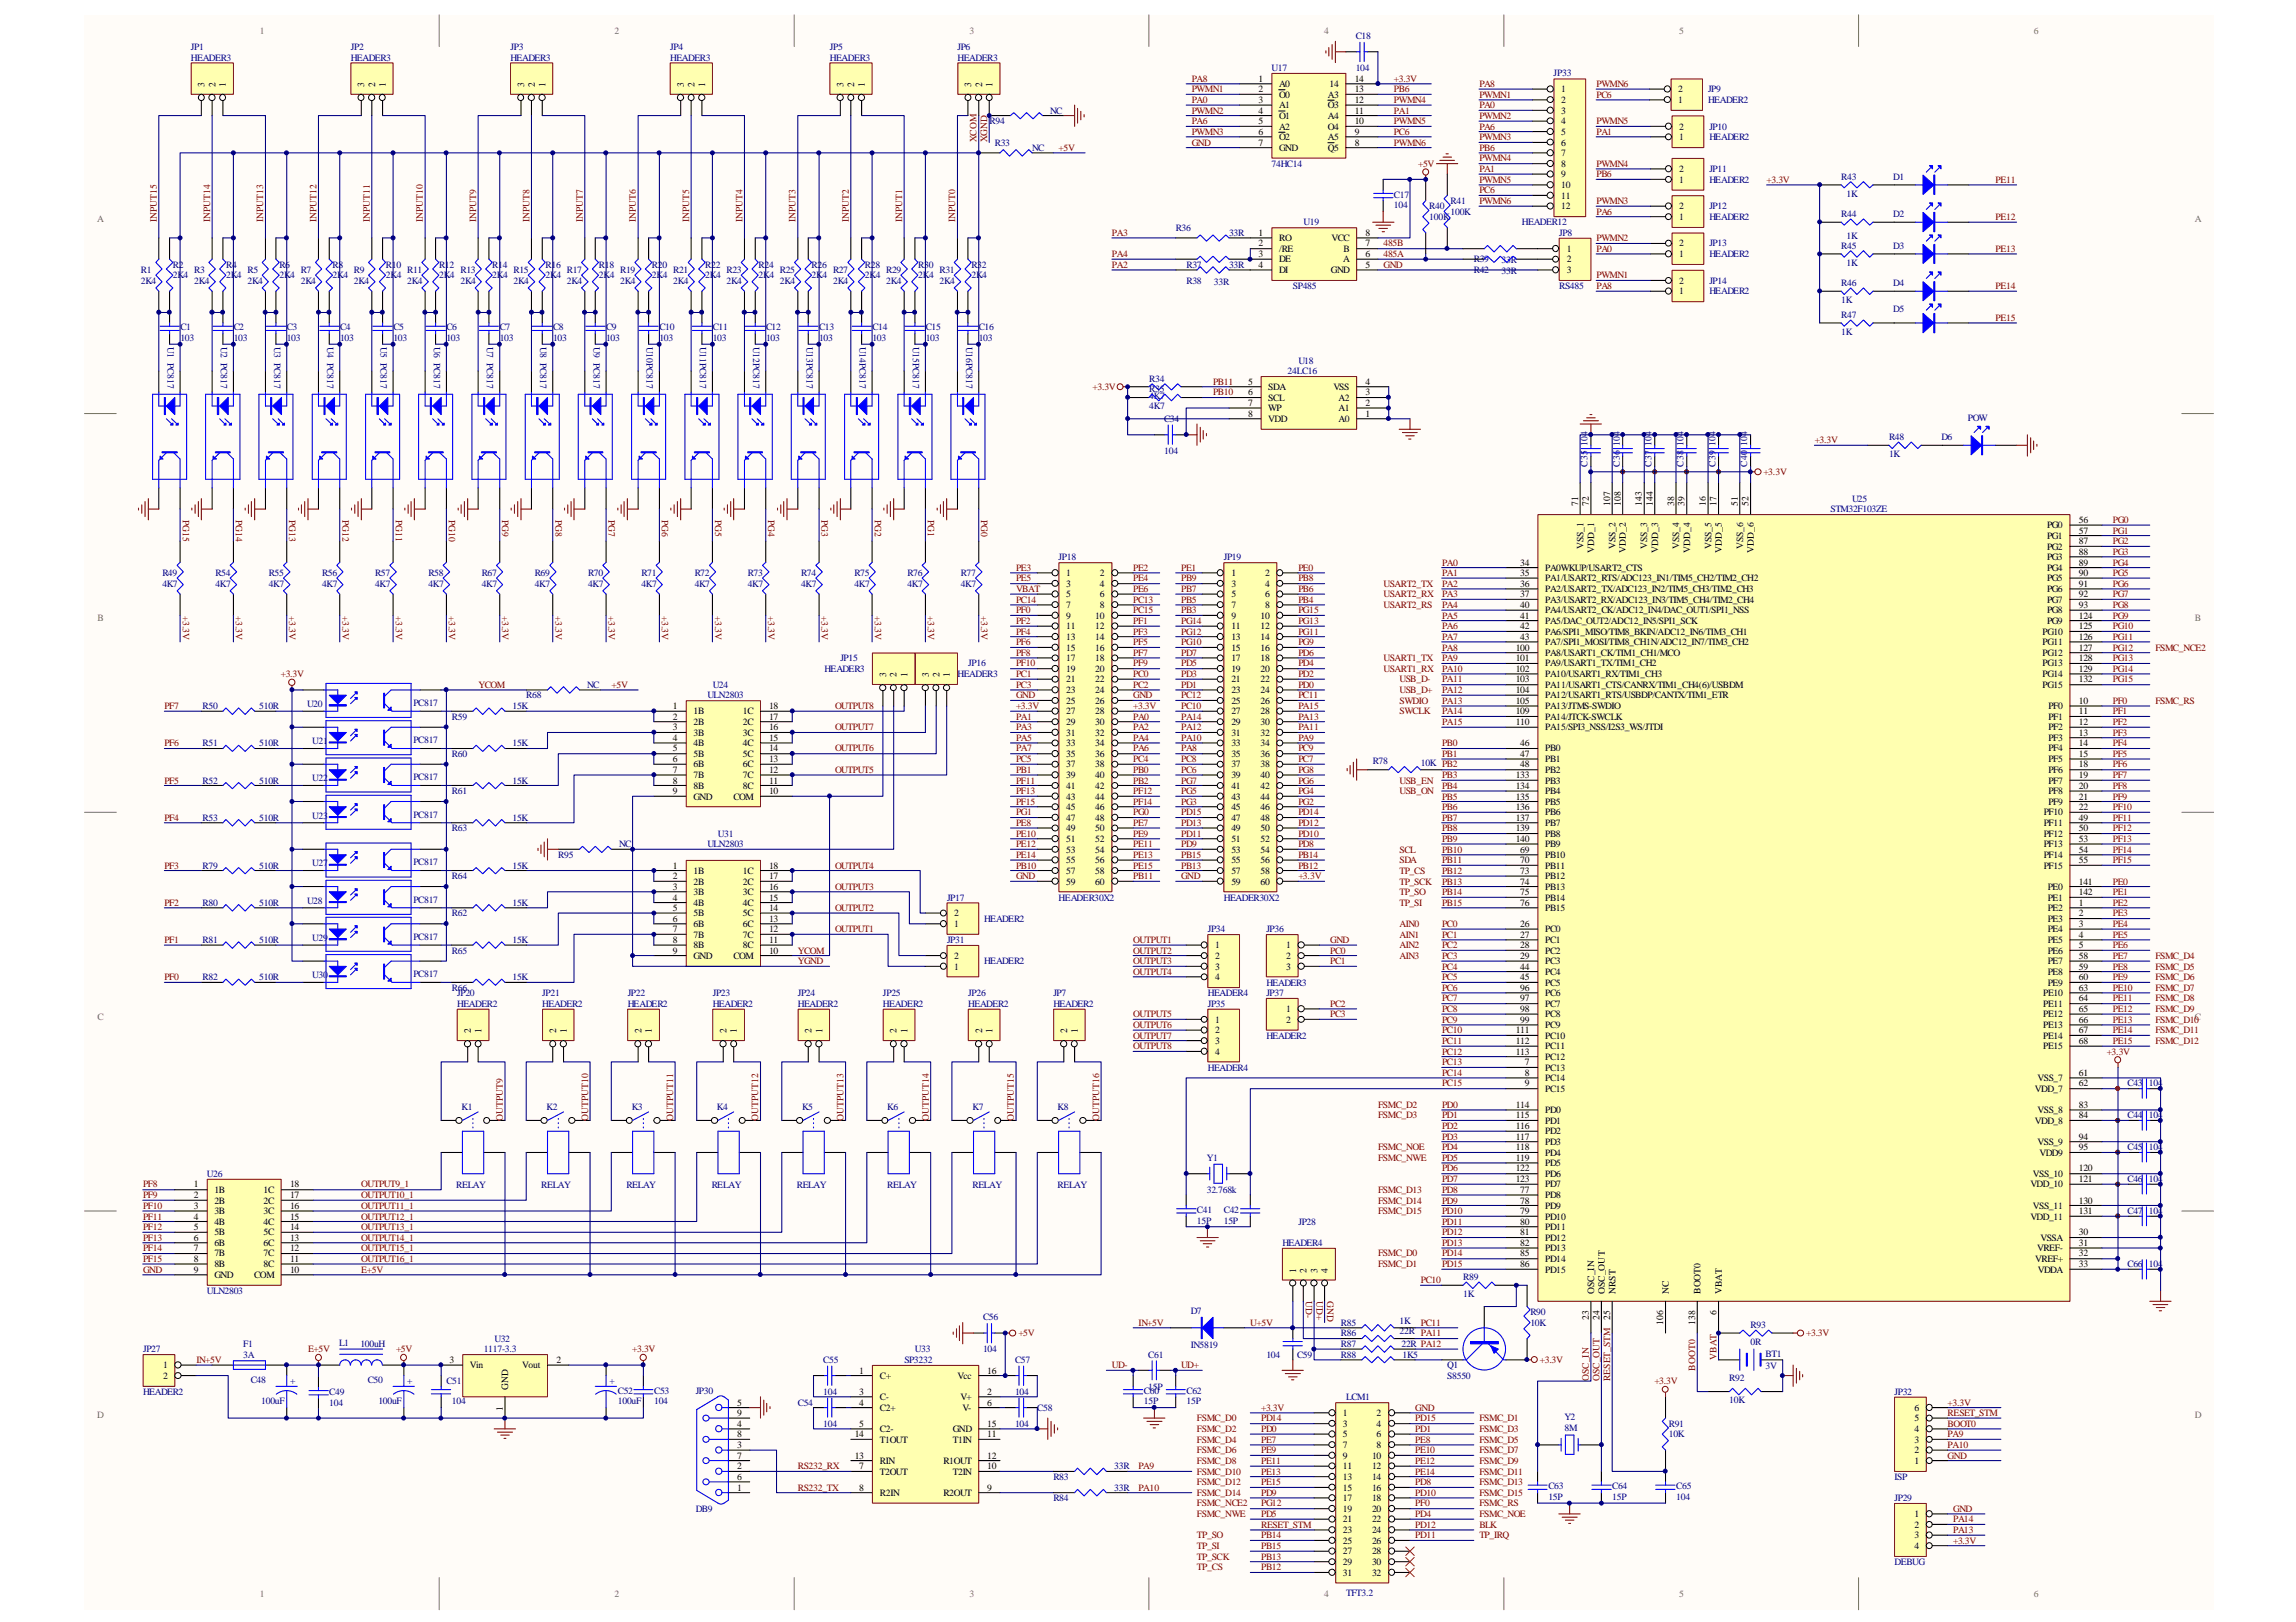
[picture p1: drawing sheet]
<svg xmlns="http://www.w3.org/2000/svg" width="297mm" height="210mm" viewBox="0 0 297 210" stroke-linecap="round" stroke-linejoin="round" font-family="sans-serif">
<defs><g id="words">
<g font-size="1.2" fill="#706f64">
<text x="33.6" y="4.4">1</text>
<text x="79.5" y="4.4">2</text>
<text x="125.4" y="4.4">3</text>
<text x="171.3" y="4.4">4</text>
<text x="217.3" y="4.4">5</text>
<text x="263.1" y="4.4">6</text>
<text x="12.6" y="28.8">A</text>
<text x="284" y="28.8">A</text>
<text x="12.6" y="80.4">B</text>
<text x="284" y="80.4">B</text>
<text x="12.6" y="132">C</text>
<text x="284" y="132">C</text>
<text x="12.6" y="183.6">D</text>
<text x="284" y="183.6">D</text>
<text x="33.6" y="206.6">1</text>
<text x="79.5" y="206.6">2</text>
<text x="125.4" y="206.6">3</text>
<text x="171.3" y="206.6">4</text>
<text x="217.3" y="206.6">5</text>
<text x="263.1" y="206.6">6</text>
</g>
<g font-size="1.2" fill="#000080">
<text x="175.4" y="5.1">C18</text>
<text x="24.7" y="6.4">JP1</text>
<text x="24.7" y="7.8">HEADER 3</text>
<text x="45.4" y="6.4">JP2</text>
<text x="45.4" y="7.8">HEADER 3</text>
<text x="66" y="6.4">JP3</text>
<text x="66" y="7.8">HEADER 3</text>
<text x="86.7" y="6.4">JP4</text>
<text x="86.7" y="7.8">HEADER 3</text>
<text x="107.4" y="6.4">JP5</text>
<text x="107.4" y="7.8">HEADER 3</text>
<text x="123.9" y="6.4">JP6</text>
<text x="123.9" y="7.8">HEADER 3</text>
<text x="164.5" y="9.2">U17</text>
<text x="175.4" y="9.2">104</text>
<text x="201" y="9.9">JP33</text>
<text x="221" y="12">JP9</text>
<text x="128" y="16.1">R94</text>
<text x="135.9" y="14.7">NC</text>
<text x="221" y="13.3">HEADER 2</text>
<text x="221.1" y="16.8">JP10</text>
<text x="128.7" y="18.9">R33</text>
<text x="133.5" y="19.5">NC</text>
<text x="164.5" y="21.6">74HC14</text>
<text x="221.1" y="18.1">HEADER 2</text>
<text x="221.1" y="22.3">JP11</text>
<text x="221.1" y="23.6">HEADER 2</text>
<text x="238.2" y="23.3">R43</text>
<text x="244.9" y="23.3">D1</text>
<text x="152.1" y="29.9">R36</text>
<text x="168.7" y="29.1">U19</text>
<text x="180.3" y="25.6">C17</text>
<text x="180.3" y="26.9">104</text>
<text x="184.9" y="27.1">R40</text>
<text x="184.9" y="28.5">100K</text>
<text x="187.7" y="26.4">R41</text>
<text x="187.7" y="27.8">100K</text>
<text x="196.9" y="29.1">HEADER 12</text>
<text x="221.1" y="27.1">JP12</text>
<text x="221.1" y="28.5">HEADER 2</text>
<text x="238.2" y="28">R44</text>
<text x="238.9" y="25.5">1K</text>
<text x="244.9" y="28">D2</text>
<text x="18.2" y="35.4">R1</text>
<text x="22.4" y="34.6">R2</text>
<text x="25.1" y="35.4">R3</text>
<text x="29.3" y="34.6">R4</text>
<text x="32" y="35.4">R5</text>
<text x="36.2" y="34.6">R6</text>
<text x="38.9" y="35.4">R7</text>
<text x="43" y="34.6">R8</text>
<text x="45.8" y="35.4">R9</text>
<text x="49.9" y="34.6">R10</text>
<text x="52.7" y="35.4">R11</text>
<text x="56.8" y="34.6">R12</text>
<text x="59.6" y="35.4">R13</text>
<text x="63.7" y="34.6">R14</text>
<text x="66.4" y="35.4">R15</text>
<text x="70.6" y="34.6">R16</text>
<text x="73.3" y="35.4">R17</text>
<text x="77.5" y="34.6">R18</text>
<text x="80.2" y="35.4">R19</text>
<text x="84.3" y="34.6">R20</text>
<text x="87.1" y="35.4">R21</text>
<text x="91.2" y="34.6">R22</text>
<text x="94" y="35.4">R23</text>
<text x="98.1" y="34.6">R24</text>
<text x="100.9" y="35.4">R25</text>
<text x="105" y="34.6">R26</text>
<text x="107.8" y="35.4">R27</text>
<text x="111.9" y="34.6">R28</text>
<text x="114.6" y="35.4">R29</text>
<text x="118.8" y="34.6">R30</text>
<text x="121.5" y="35.4">R31</text>
<text x="125.7" y="34.6">R32</text>
<text x="153.5" y="34.6">R37</text>
<text x="159" y="30.5">33R</text>
<text x="159" y="34.6">33R</text>
<text x="190.7" y="34">R39</text>
<text x="190.7" y="35.4">R42</text>
<text x="194.3" y="34.1">33R</text>
<text x="194.3" y="35.5">33R</text>
<text x="201.7" y="30.5">JP8</text>
<text x="221.1" y="31.9">JP13</text>
<text x="221.1" y="33.3">HEADER 2</text>
<text x="238.2" y="32.2">R45</text>
<text x="238.9" y="34.4">1K</text>
<text x="238.9" y="31">1K</text>
<text x="244.9" y="32.2">D3</text>
<text x="18.2" y="36.7">2K4</text>
<text x="22.4" y="36">2K4</text>
<text x="25.1" y="36.7">2K4</text>
<text x="29.3" y="36">2K4</text>
<text x="32" y="36.7">2K4</text>
<text x="36.2" y="36">2K4</text>
<text x="38.9" y="36.7">2K4</text>
<text x="43" y="36">2K4</text>
<text x="45.8" y="36.7">2K4</text>
<text x="49.9" y="36">2K4</text>
<text x="52.7" y="36.7">2K4</text>
<text x="56.8" y="36">2K4</text>
<text x="59.6" y="36.7">2K4</text>
<text x="63.7" y="36">2K4</text>
<text x="66.4" y="36.7">2K4</text>
<text x="70.6" y="36">2K4</text>
<text x="73.3" y="36.7">2K4</text>
<text x="77.5" y="36">2K4</text>
<text x="80.2" y="36.7">2K4</text>
<text x="84.3" y="36">2K4</text>
<text x="87.1" y="36.7">2K4</text>
<text x="91.2" y="36">2K4</text>
<text x="94" y="36.7">2K4</text>
<text x="98.1" y="36">2K4</text>
<text x="100.9" y="36.7">2K4</text>
<text x="105" y="36">2K4</text>
<text x="107.8" y="36.7">2K4</text>
<text x="111.9" y="36">2K4</text>
<text x="114.6" y="36.7">2K4</text>
<text x="118.8" y="36">2K4</text>
<text x="121.5" y="36.7">2K4</text>
<text x="125.7" y="36">2K4</text>
<text x="153.5" y="36.7">R38</text>
<text x="157.1" y="36.8">33R</text>
<text x="167.3" y="37.4">SP485</text>
<text x="201.7" y="37.4">RS485</text>
<text x="221.1" y="36.7">JP14</text>
<text x="221.1" y="38.1">HEADER 2</text>
<text x="238.2" y="41.1">R47</text>
<text x="238.2" y="37">R46</text>
<text x="238.2" y="39.2">1K</text>
<text x="244.9" y="37">D4</text>
<text x="244.9" y="40.4">D5</text>
<text x="21.7" y="44.8" transform="rotate(90 21.7 44.8)">U1 PC817</text>
<text x="23.3" y="42.8">C1</text>
<text x="23.3" y="44.2">103</text>
<text x="28.6" y="44.8" transform="rotate(90 28.6 44.8)">U2 PC817</text>
<text x="30.2" y="42.8">C2</text>
<text x="30.2" y="44.2">103</text>
<text x="35.5" y="44.8" transform="rotate(90 35.5 44.8)">U3 PC817</text>
<text x="37.1" y="42.8">C3</text>
<text x="37.1" y="44.2">103</text>
<text x="42.3" y="44.8" transform="rotate(90 42.3 44.8)">U4 PC817</text>
<text x="44" y="42.8">C4</text>
<text x="44" y="44.2">103</text>
<text x="49.2" y="44.8" transform="rotate(90 49.2 44.8)">U5 PC817</text>
<text x="50.9" y="42.8">C5</text>
<text x="50.9" y="44.2">103</text>
<text x="56.1" y="44.8" transform="rotate(90 56.1 44.8)">U6 PC817</text>
<text x="57.8" y="42.8">C6</text>
<text x="57.8" y="44.2">103</text>
<text x="63" y="44.8" transform="rotate(90 63 44.8)">U7 PC817</text>
<text x="64.7" y="42.8">C7</text>
<text x="64.7" y="44.2">103</text>
<text x="69.9" y="44.8" transform="rotate(90 69.9 44.8)">U8 PC817</text>
<text x="71.6" y="42.8">C8</text>
<text x="71.6" y="44.2">103</text>
<text x="76.8" y="44.8" transform="rotate(90 76.8 44.8)">U9 PC817</text>
<text x="78.4" y="42.8">C9</text>
<text x="78.4" y="44.2">103</text>
<text x="83.7" y="44.8" transform="rotate(90 83.7 44.8)">U10PC817</text>
<text x="85.3" y="42.8">C10</text>
<text x="85.3" y="44.2">103</text>
<text x="90.6" y="44.8" transform="rotate(90 90.6 44.8)">U11PC817</text>
<text x="92.2" y="42.8">C11</text>
<text x="92.2" y="44.2">103</text>
<text x="97.5" y="44.8" transform="rotate(90 97.5 44.8)">U12PC817</text>
<text x="99.1" y="42.8">C12</text>
<text x="99.1" y="44.2">103</text>
<text x="104.4" y="44.8" transform="rotate(90 104.4 44.8)">U13PC817</text>
<text x="106" y="42.8">C13</text>
<text x="106" y="44.2">103</text>
<text x="111.2" y="44.8" transform="rotate(90 111.2 44.8)">U14PC817</text>
<text x="112.9" y="42.8">C14</text>
<text x="112.9" y="44.2">103</text>
<text x="118.1" y="44.8" transform="rotate(90 118.1 44.8)">U15PC817</text>
<text x="119.8" y="42.8">C15</text>
<text x="119.8" y="44.2">103</text>
<text x="125" y="44.8" transform="rotate(90 125 44.8)">U16PC817</text>
<text x="126.6" y="42.8">C16</text>
<text x="126.6" y="44.2">103</text>
<text x="168" y="47">U18</text>
<text x="238.2" y="43.3">1K</text>
<text x="148.7" y="49.4">R34</text>
<text x="148.7" y="50.8">R35</text>
<text x="148.7" y="51.6">4K7</text>
<text x="148.7" y="53">4K7</text>
<text x="166.6" y="48.4">24LC16</text>
<text x="150.6" y="54.6">C34</text>
<text x="150.6" y="58.7">104</text>
<text x="205.4" y="57.7" transform="rotate(-90 205.4 57.7)">104</text>
<text x="209.5" y="57.7" transform="rotate(-90 209.5 57.7)">104</text>
<text x="213.7" y="57.7" transform="rotate(-90 213.7 57.7)">104</text>
<text x="217.8" y="57.7" transform="rotate(-90 217.8 57.7)">104</text>
<text x="221.9" y="57.7" transform="rotate(-90 221.9 57.7)">104</text>
<text x="226.1" y="57.7" transform="rotate(-90 226.1 57.7)">104</text>
<text x="244.4" y="56.9">R48</text>
<text x="244.4" y="59.1">1K</text>
<text x="251.2" y="56.9">D6</text>
<text x="254.6" y="54.5">POW</text>
<text x="205.4" y="60.4" transform="rotate(-90 205.4 60.4)">C35</text>
<text x="209.5" y="60.4" transform="rotate(-90 209.5 60.4)">C36</text>
<text x="213.7" y="60.4" transform="rotate(-90 213.7 60.4)">C37</text>
<text x="217.8" y="60.4" transform="rotate(-90 217.8 60.4)">C38</text>
<text x="221.9" y="60.4" transform="rotate(-90 221.9 60.4)">C39</text>
<text x="226.1" y="60.4" transform="rotate(-90 226.1 60.4)">C40</text>
<text x="239.6" y="64.9">U25</text>
<text x="236.8" y="66.3">STM32F103ZE</text>
<text x="21" y="74.6">R49</text>
<text x="21" y="76">4K7</text>
<text x="27.9" y="74.6">R54</text>
<text x="27.9" y="76">4K7</text>
<text x="34.8" y="74.6">R55</text>
<text x="34.8" y="76">4K7</text>
<text x="41.7" y="74.6">R56</text>
<text x="41.7" y="76">4K7</text>
<text x="48.5" y="74.6">R57</text>
<text x="48.5" y="76">4K7</text>
<text x="55.4" y="74.6">R58</text>
<text x="55.4" y="76">4K7</text>
<text x="62.3" y="74.6">R67</text>
<text x="62.3" y="76">4K7</text>
<text x="69.2" y="74.6">R69</text>
<text x="69.2" y="76">4K7</text>
<text x="76.1" y="74.6">R70</text>
<text x="76.1" y="76">4K7</text>
<text x="83" y="74.6">R71</text>
<text x="83" y="76">4K7</text>
<text x="89.9" y="74.6">R72</text>
<text x="89.9" y="76">4K7</text>
<text x="96.7" y="74.6">R73</text>
<text x="96.7" y="76">4K7</text>
<text x="103.6" y="74.6">R74</text>
<text x="103.6" y="76">4K7</text>
<text x="110.5" y="74.6">R75</text>
<text x="110.5" y="76">4K7</text>
<text x="117.4" y="74.6">R76</text>
<text x="117.4" y="76">4K7</text>
<text x="124.3" y="74.6">R77</text>
<text x="124.3" y="76">4K7</text>
<text x="137" y="72.5">JP18</text>
<text x="158.3" y="72.5">JP19</text>
<text x="76" y="89">NC</text>
<text x="92.2" y="89">U24</text>
<text x="106.7" y="87">HEADER 3</text>
<text x="108.7" y="85.6">JP15</text>
<text x="123.9" y="87.6">HEADER 3</text>
<text x="125.3" y="86.2">JP16</text>
<text x="26.2" y="91.7">R50</text>
<text x="33.5" y="91.7">510R</text>
<text x="39.7" y="91.5">U20</text>
<text x="53.5" y="91.4">PC817</text>
<text x="58.5" y="93.1">R59</text>
<text x="66.3" y="91.7">15K</text>
<text x="68.1" y="90.4">R68</text>
<text x="91.5" y="90.4">ULN2803</text>
<text x="26.2" y="96.6">R51</text>
<text x="26.2" y="101.4">R52</text>
<text x="33.5" y="96.6">510R</text>
<text x="33.5" y="101.4">510R</text>
<text x="40.4" y="96.3">U21</text>
<text x="40.4" y="101.1">U22</text>
<text x="53.5" y="96.1">PC817</text>
<text x="53.5" y="101">PC817</text>
<text x="58.5" y="98">R60</text>
<text x="66.3" y="96.6">15K</text>
<text x="66.3" y="101.4">15K</text>
<text x="177.6" y="98.9">R78</text>
<text x="183.8" y="99.1">10K PB2</text>
<text x="26.2" y="106.2">R53</text>
<text x="33.5" y="106.2">510R</text>
<text x="40.4" y="105.9">U23</text>
<text x="53.5" y="105.8">PC817</text>
<text x="58.5" y="102.7">R61</text>
<text x="58.5" y="107.6">R63</text>
<text x="66.3" y="106.2">15K</text>
<text x="26.2" y="112.4">R79</text>
<text x="33.5" y="112.4">510R</text>
<text x="40.4" y="112.1">U27</text>
<text x="53.5" y="112">PC817</text>
<text x="58.5" y="113.8">R64</text>
<text x="66.3" y="112.4">15K</text>
<text x="72.2" y="111">R95</text>
<text x="80.1" y="109.6">NC</text>
<text x="91.5" y="109.6">ULN2803</text>
<text x="92.9" y="108.3">U31</text>
<text x="26.2" y="117.2">R80</text>
<text x="33.5" y="117.2">510R</text>
<text x="39.7" y="116.9">U28</text>
<text x="53.5" y="116.8">PC817</text>
<text x="58.5" y="118.6">R62</text>
<text x="66.3" y="117.2">15K</text>
<text x="122.5" y="116.5">JP17</text>
<text x="127.3" y="119.3">HEADER 2</text>
<text x="137" y="116.5">HEADER 30X2</text>
<text x="158.3" y="116.5">HEADER 30X2</text>
<text x="26.2" y="122.1">R81</text>
<text x="33.5" y="122.1">510R</text>
<text x="40.4" y="121.8">U29</text>
<text x="53.5" y="121.6">PC817</text>
<text x="58.5" y="123.4">R65</text>
<text x="66.3" y="122.1">15K</text>
<text x="122.5" y="122.1">JP31</text>
<text x="127.3" y="124.8">HEADER 2</text>
<text x="156.3" y="120.7">JP34</text>
<text x="163.8" y="120.7">JP36</text>
<text x="26.2" y="126.8">R82</text>
<text x="33.5" y="126.8">510R</text>
<text x="40.4" y="126.6">U30</text>
<text x="53.5" y="126.5">PC817</text>
<text x="58.5" y="128.2">R66</text>
<text x="59.1" y="128.9">JP20</text>
<text x="59.1" y="130.3">HEADER 2</text>
<text x="66.3" y="126.8">15K</text>
<text x="70.2" y="128.9">JP21</text>
<text x="70.2" y="130.3">HEADER 2</text>
<text x="81.2" y="128.9">JP22</text>
<text x="81.2" y="130.3">HEADER 2</text>
<text x="92.2" y="128.9">JP23</text>
<text x="92.2" y="130.3">HEADER 2</text>
<text x="103.2" y="128.9">JP24</text>
<text x="103.2" y="130.3">HEADER 2</text>
<text x="114.2" y="128.9">JP25</text>
<text x="114.2" y="130.3">HEADER 2</text>
<text x="125.3" y="128.9">JP26</text>
<text x="125.3" y="130.3">HEADER 2</text>
<text x="136.3" y="128.9">JP7</text>
<text x="136.3" y="130.3">HEADER 2</text>
<text x="156.3" y="128.9">HEADER 4</text>
<text x="156.3" y="130.3">JP35</text>
<text x="163.8" y="127.6">HEADER 3</text>
<text x="163.8" y="128.9">JP37</text>
<text x="163.8" y="134.4">HEADER 2</text>
<text x="59.7" y="143.6">K1</text>
<text x="70.7" y="143.6">K2</text>
<text x="81.8" y="143.6">K3</text>
<text x="92.8" y="143.6">K4</text>
<text x="103.8" y="143.6">K5</text>
<text x="114.8" y="143.6">K6</text>
<text x="125.8" y="143.6">K7</text>
<text x="136.8" y="143.6">K8</text>
<text x="156.3" y="138.6">HEADER 4</text>
<text x="275.2" y="140.6">C43</text>
<text x="278" y="140.6">104</text>
<text x="275.2" y="144.7">C44</text>
<text x="275.2" y="148.8">C45</text>
<text x="278" y="144.7">104</text>
<text x="278" y="148.8">104</text>
<text x="26.8" y="152.3">U26</text>
<text x="59" y="153.8">RELAY</text>
<text x="70" y="153.8">RELAY</text>
<text x="81" y="153.8">RELAY</text>
<text x="92.1" y="153.8">RELAY</text>
<text x="103.1" y="153.8">RELAY</text>
<text x="114.8" y="153.8">RELAY</text>
<text x="125.8" y="153.8">RELAY</text>
<text x="136.8" y="153.8">RELAY</text>
<text x="156.1" y="150.2">Y1</text>
<text x="156.1" y="154.3">32.768k</text>
<text x="275.2" y="153">C46</text>
<text x="278" y="153">104</text>
<text x="154.9" y="157">C41</text>
<text x="154.9" y="158.4">15P</text>
<text x="158.3" y="157">C42</text>
<text x="158.3" y="158.4">15P</text>
<text x="165.9" y="161.2">HEADER 4</text>
<text x="168" y="158.5">JP28</text>
<text x="275.2" y="157.1">C47</text>
<text x="278" y="157.1">104</text>
<text x="26.8" y="167.4">ULN2803</text>
<text x="189.3" y="165.7">R89</text>
<text x="189.3" y="167.9">1K</text>
<text x="275.2" y="164">C66</text>
<text x="278" y="164">104</text>
<text x="64" y="173.7">U32</text>
<text x="127.2" y="170.9">C56</text>
<text x="154.1" y="170.1">D7</text>
<text x="173.5" y="172.9">R86</text>
<text x="173.5" y="171.6">R85</text>
<text x="181.1" y="172.7">22R PA11</text>
<text x="181.1" y="171.3">1K</text>
<text x="198" y="170.2">R90</text>
<text x="198" y="171.6">10K</text>
<text x="226.5" y="171.8">R93</text>
<text x="18.5" y="175">JP27</text>
<text x="31.5" y="174.3">F1</text>
<text x="31.5" y="175.7">3A</text>
<text x="32.4" y="179">C48</text>
<text x="37.5" y="179.2">+</text>
<text x="43.9" y="174.2">L1</text>
<text x="46.6" y="174.3">100uH</text>
<text x="47.6" y="179">C50</text>
<text x="52.7" y="179.2">+</text>
<text x="57.8" y="179.2">C51</text>
<text x="62.6" y="175">1117-3.3</text>
<text x="78.8" y="179.2">+</text>
<text x="106.5" y="176.4">C55</text>
<text x="117" y="176.4">SP3232</text>
<text x="118.4" y="175">U33</text>
<text x="127.2" y="175">104</text>
<text x="131.3" y="176.4">C57</text>
<text x="148.5" y="175.7">C61</text>
<text x="148.5" y="179.8">15P</text>
<text x="154.1" y="174.5">IN5819</text>
<text x="163.8" y="175.7">104</text>
<text x="167.8" y="175.7">C59</text>
<text x="173.5" y="175.7">R88</text>
<text x="173.5" y="174.3">R87</text>
<text x="181.3" y="174.3">22R PA12</text>
<text x="181.4" y="175.7">1K5</text>
<text x="187.2" y="177.1">Q1</text>
<text x="187.2" y="178.4">S8550</text>
<text x="223.7" y="178.7">R92</text>
<text x="226.5" y="174">0R</text>
<text x="228.4" y="175.6">BT1</text>
<text x="228.4" y="177.2">3V</text>
<text x="18.5" y="180.5">HEADER 2</text>
<text x="33.8" y="181.7">100uF</text>
<text x="42.6" y="180.5">C49</text>
<text x="42.6" y="181.9">104</text>
<text x="48.9" y="181.7">100uF</text>
<text x="58.5" y="181.7">104</text>
<text x="79.9" y="180.4">C52</text>
<text x="79.9" y="181.7">100uF</text>
<text x="84.6" y="180.4">C53</text>
<text x="84.6" y="181.7">104</text>
<text x="90" y="180.4">JP30</text>
<text x="103.2" y="181.9">C54</text>
<text x="106.5" y="180.5">104</text>
<text x="106.5" y="184.7">104</text>
<text x="131.3" y="180.5">104</text>
<text x="131.3" y="184.7">104</text>
<text x="134.2" y="182.6">C58</text>
<text x="148" y="180.4">C60</text>
<text x="148" y="181.7">15P</text>
<text x="153.5" y="180.4">C62</text>
<text x="153.5" y="181.7">15P</text>
<text x="174.2" y="181.2">LCM1</text>
<text x="202.4" y="183.8">Y2</text>
<text x="202.4" y="185.2">8M</text>
<text x="215.9" y="184.7">R91</text>
<text x="223.7" y="181.6">10K</text>
<text x="245.1" y="180.5">JP32</text>
<text x="136.3" y="191.5">R83</text>
<text x="144.1" y="190.2">33R</text>
<text x="215.9" y="186">10K</text>
<text x="245.1" y="191.5">ISP</text>
<text x="90" y="195.7">DB9</text>
<text x="136.3" y="194.3">R84</text>
<text x="144.1" y="192.9">33R</text>
<text x="200.3" y="192.7">C63</text>
<text x="200.3" y="194.1">15P</text>
<text x="208.6" y="192.7">C64</text>
<text x="208.6" y="194.1">15P</text>
<text x="216.9" y="192.7">C65</text>
<text x="216.9" y="194.1">104</text>
<text x="245.1" y="194.3">JP29</text>
<text x="245.1" y="202.5">DEBUG</text>
<text x="174.2" y="206.5">TFT3.2</text>
</g>
<g font-size="1.2">
<text x="26.5" y="11.3" transform="rotate(-90 26.5 11.3)">3</text>
<text x="27.9" y="11.3" transform="rotate(-90 27.9 11.3)">2</text>
<text x="29.2" y="11.3" transform="rotate(-90 29.2 11.3)">1</text>
<text x="47.1" y="11.3" transform="rotate(-90 47.1 11.3)">3</text>
<text x="48.5" y="11.3" transform="rotate(-90 48.5 11.3)">2</text>
<text x="49.9" y="11.3" transform="rotate(-90 49.9 11.3)">1</text>
<text x="67.8" y="11.3" transform="rotate(-90 67.8 11.3)">3</text>
<text x="69.2" y="11.3" transform="rotate(-90 69.2 11.3)">2</text>
<text x="70.6" y="11.3" transform="rotate(-90 70.6 11.3)">1</text>
<text x="88.5" y="11.3" transform="rotate(-90 88.5 11.3)">3</text>
<text x="89.8" y="11.3" transform="rotate(-90 89.8 11.3)">2</text>
<text x="91.2" y="11.3" transform="rotate(-90 91.2 11.3)">1</text>
<text x="109.1" y="11.3" transform="rotate(-90 109.1 11.3)">3</text>
<text x="110.5" y="11.3" transform="rotate(-90 110.5 11.3)">2</text>
<text x="111.9" y="11.3" transform="rotate(-90 111.9 11.3)">1</text>
<text x="125.6" y="11.3" transform="rotate(-90 125.6 11.3)">3</text>
<text x="127" y="11.3" transform="rotate(-90 127 11.3)">2</text>
<text x="128.4" y="11.3" transform="rotate(-90 128.4 11.3)">1</text>
<text x="162.8" y="10.6">1</text>
<text x="162.8" y="12">2</text>
<text x="165.5" y="11.3">A0</text>
<text x="172" y="11.3">14</text>
<text x="175.3" y="12">13</text>
<text x="175.3" y="10.6">14</text>
<text x="202" y="12">1</text>
<text x="217.1" y="12">2</text>
<text x="162.8" y="13.3">3</text>
<text x="162.8" y="14.7">4</text>
<text x="162.8" y="16.1">5</text>
<text x="162.8" y="17.5">6</text>
<text x="165.5" y="12.6">O0</text>
<text x="165.5" y="14">A1</text>
<text x="165.5" y="15.4">O1</text>
<text x="165.5" y="16.8">A2</text>
<text x="171.8" y="16.8">O4</text>
<text x="171.8" y="15.4">A4</text>
<text x="171.8" y="14">O3</text>
<text x="171.8" y="12.6">A3</text>
<text x="175.3" y="17.5">9</text>
<text x="175.3" y="16.1">10</text>
<text x="175.3" y="14.7">11</text>
<text x="175.3" y="13.3">12</text>
<text x="202" y="13.3">2</text>
<text x="202" y="14.7">3</text>
<text x="202" y="16.1">4</text>
<text x="202" y="17.5">5</text>
<text x="217.1" y="13.3">1</text>
<text x="217.3" y="16.8">2</text>
<text x="162.8" y="18.9">7</text>
<text x="165.5" y="18.1">O2</text>
<text x="165.5" y="19.5">GND</text>
<text x="171.8" y="19.5">Q5</text>
<text x="171.8" y="18.1">A5</text>
<text x="175.3" y="18.9">8</text>
<text x="202" y="18.9">6</text>
<text x="202" y="20.2">7</text>
<text x="202" y="21.6">8</text>
<text x="202" y="23">9</text>
<text x="217.3" y="18.1">1</text>
<text x="217.3" y="23.6">1</text>
<text x="217.3" y="22.3">2</text>
<text x="202" y="24.4">10</text>
<text x="202" y="25.7">11</text>
<text x="202" y="27.1">12</text>
<text x="217.3" y="28.5">1</text>
<text x="217.3" y="27.1">2</text>
<text x="162.8" y="30.5">1</text>
<text x="162.8" y="31.9">2</text>
<text x="162.8" y="33.3">3</text>
<text x="162.8" y="34.6">4</text>
<text x="165.5" y="31.2">RO</text>
<text x="165.5" y="32.6">/RE</text>
<text x="165.5" y="34">DE</text>
<text x="165.5" y="35.4">DI</text>
<text x="172.2" y="35.4">GND</text>
<text x="172.3" y="31.2">VCC</text>
<text x="173.8" y="34">A</text>
<text x="173.8" y="32.6">B</text>
<text x="176.7" y="31.9">7</text>
<text x="176.7" y="34.6">5</text>
<text x="176.7" y="30.5">8</text>
<text x="176.7" y="33.3">6</text>
<text x="202.7" y="32.6">1</text>
<text x="202.7" y="34">2</text>
<text x="202.7" y="35.4">3</text>
<text x="217.3" y="33.3">1</text>
<text x="217.3" y="31.9">2</text>
<text x="217.3" y="38.1">1</text>
<text x="217.3" y="36.7">2</text>
<text x="161.5" y="49.8">5</text>
<text x="161.5" y="51.1">6</text>
<text x="161.5" y="52.5">7</text>
<text x="161.5" y="53.9">8</text>
<text x="164.1" y="50.5">SDA</text>
<text x="164.1" y="51.9">SCL</text>
<text x="164.1" y="53.2">WP</text>
<text x="172.5" y="50.5">VSS</text>
<text x="173.2" y="53.2">A1</text>
<text x="173.2" y="51.9">A2</text>
<text x="176.7" y="53.9">1</text>
<text x="176.7" y="52.5">2</text>
<text x="176.7" y="51.1">3</text>
<text x="176.7" y="49.8">4</text>
<text x="164.1" y="54.6">VDD</text>
<text x="173.2" y="54.6">A0</text>
<text x="204.2" y="65.5" transform="rotate(-90 204.2 65.5)">71</text>
<text x="205.6" y="65.5" transform="rotate(-90 205.6 65.5)">72</text>
<text x="208.3" y="65.5" transform="rotate(-90 208.3 65.5)">107</text>
<text x="209.7" y="65.5" transform="rotate(-90 209.7 65.5)">108</text>
<text x="212.4" y="65.5" transform="rotate(-90 212.4 65.5)">143</text>
<text x="213.8" y="65.5" transform="rotate(-90 213.8 65.5)">144</text>
<text x="216.6" y="65.5" transform="rotate(-90 216.6 65.5)">38</text>
<text x="217.9" y="65.5" transform="rotate(-90 217.9 65.5)">39</text>
<text x="220.7" y="65.5" transform="rotate(-90 220.7 65.5)">16</text>
<text x="222.1" y="65.5" transform="rotate(-90 222.1 65.5)">17</text>
<text x="224.8" y="65.5" transform="rotate(-90 224.8 65.5)">51</text>
<text x="226.2" y="65.5" transform="rotate(-90 226.2 65.5)">52</text>
<text x="204.8" y="71.1" transform="rotate(-90 204.8 71.1)">VSS_1</text>
<text x="206.2" y="71.5" transform="rotate(-90 206.2 71.5)">VDD_1</text>
<text x="209" y="71.1" transform="rotate(-90 209 71.1)">VSS_2</text>
<text x="210.4" y="71.5" transform="rotate(-90 210.4 71.5)">VDD_2</text>
<text x="213.1" y="71.1" transform="rotate(-90 213.1 71.1)">VSS_3</text>
<text x="214.5" y="71.5" transform="rotate(-90 214.5 71.5)">VDD_3</text>
<text x="217.3" y="71.1" transform="rotate(-90 217.3 71.1)">VSS_4</text>
<text x="218.6" y="71.5" transform="rotate(-90 218.6 71.5)">VDD_4</text>
<text x="221.4" y="71.1" transform="rotate(-90 221.4 71.1)">VSS_5</text>
<text x="222.8" y="71.5" transform="rotate(-90 222.8 71.5)">VDD_5</text>
<text x="225.5" y="71.1" transform="rotate(-90 225.5 71.1)">VSS_6</text>
<text x="226.9" y="71.5" transform="rotate(-90 226.9 71.5)">VDD_6</text>
<text x="264.8" y="68.4">PG0</text>
<text x="264.8" y="69.7">PG1</text>
<text x="264.8" y="71.1">PG2</text>
<text x="268.9" y="67.7">56</text>
<text x="268.9" y="69.1">57</text>
<text x="268.9" y="70.5">87</text>
<text x="268.9" y="71.8">88</text>
<text x="137.9" y="74.6">1</text>
<text x="137.9" y="76">3</text>
<text x="137.9" y="77.3">5</text>
<text x="142.3" y="74.6">2</text>
<text x="142.3" y="76">4</text>
<text x="142.3" y="77.3">6</text>
<text x="159.3" y="74.6">1</text>
<text x="159.3" y="76">3</text>
<text x="159.3" y="77.3">5</text>
<text x="163.7" y="74.6">2</text>
<text x="163.7" y="76">4</text>
<text x="163.7" y="77.3">6</text>
<text x="196.7" y="73.2">34</text>
<text x="196.7" y="74.6">35</text>
<text x="196.7" y="76">36</text>
<text x="196.7" y="77.3">37</text>
<text x="199.9" y="73.9">PA0 WKUP /USART2_CTS</text>
<text x="199.9" y="75.2">PA1/USART2_RTS/ADC123_IN1/TIM5_CH2/TIM2_CH2</text>
<text x="199.9" y="76.6">PA2/USART2_TX /ADC123_IN2/TIM5_CH3/TIM2_CH3</text>
<text x="199.9" y="78">PA3 /USART2_RX /ADC123_IN3/TIM5_CH4/TIM2_CH4</text>
<text x="264.8" y="72.5">PG3</text>
<text x="264.8" y="73.9">PG4</text>
<text x="264.8" y="75.2">PG5</text>
<text x="264.8" y="76.6">PG6</text>
<text x="264.8" y="78">PG7</text>
<text x="268.9" y="73.2">89</text>
<text x="268.9" y="74.6">90</text>
<text x="268.9" y="76">91</text>
<text x="268.9" y="77.3">92</text>
<text x="137.9" y="78.7">7</text>
<text x="137.9" y="80.1">9</text>
<text x="137.9" y="81.5">11</text>
<text x="137.9" y="82.8">13</text>
<text x="141.7" y="80.1">10</text>
<text x="141.7" y="81.5">12</text>
<text x="141.7" y="82.8">14</text>
<text x="142.3" y="78.7">8</text>
<text x="159.3" y="78.7">7</text>
<text x="159.3" y="80.1">9</text>
<text x="159.3" y="81.5">11</text>
<text x="159.3" y="82.8">13</text>
<text x="163.1" y="80.1">10</text>
<text x="163.1" y="81.5">12</text>
<text x="163.1" y="82.8">14</text>
<text x="163.7" y="78.7">8</text>
<text x="196.7" y="78.7">40</text>
<text x="196.7" y="80.1">41</text>
<text x="196.7" y="81.5">42</text>
<text x="196.7" y="82.8">43</text>
<text x="199.9" y="79.4">PA4/USART2_CK/ADC12_IN4 / DAC_OUT1 /SPI1_NSS</text>
<text x="199.9" y="80.7">PA5/ DAC_OUT2/ ADC12_IN5/ SPI1_SCK</text>
<text x="199.9" y="82.1">PA6/SPI1_MISO/TIM8_BKIN/ADC12_IN6/TIM3_CH1</text>
<text x="199.9" y="83.5">PA7 /SPI1_MOSI /TIM8_CH1N/ADC12_IN7 /TIM3_CH2</text>
<text x="264.2" y="82.1">PG10</text>
<text x="264.2" y="83.5">PG11</text>
<text x="264.8" y="79.4">PG8</text>
<text x="264.8" y="80.7">PG9</text>
<text x="268.9" y="78.7">93</text>
<text x="268.9" y="80.1">124</text>
<text x="268.9" y="81.5">125</text>
<text x="268.9" y="82.8">126</text>
<text x="114.6" y="87.6" transform="rotate(-90 114.6 87.6)">3</text>
<text x="116" y="87.6" transform="rotate(-90 116 87.6)">2</text>
<text x="117.4" y="87.6" transform="rotate(-90 117.4 87.6)">1</text>
<text x="120.1" y="87.6" transform="rotate(-90 120.1 87.6)">3</text>
<text x="121.5" y="87.6" transform="rotate(-90 121.5 87.6)">2</text>
<text x="122.9" y="87.6" transform="rotate(-90 122.9 87.6)">1</text>
<text x="137.9" y="84.2">15</text>
<text x="137.9" y="85.6">17</text>
<text x="137.9" y="87">19</text>
<text x="137.9" y="88.3">21</text>
<text x="137.9" y="89.7">23</text>
<text x="141.7" y="84.2">16</text>
<text x="141.7" y="85.6">18</text>
<text x="141.7" y="87">20</text>
<text x="141.7" y="88.3">22</text>
<text x="141.7" y="89.7">24</text>
<text x="159.3" y="84.2">15</text>
<text x="159.3" y="85.6">17</text>
<text x="159.3" y="87">19</text>
<text x="159.3" y="88.3">21</text>
<text x="159.3" y="89.7">23</text>
<text x="163.1" y="84.2">16</text>
<text x="163.1" y="85.6">18</text>
<text x="163.1" y="87">20</text>
<text x="163.1" y="88.3">22</text>
<text x="163.1" y="89.7">24</text>
<text x="196.1" y="84.2">100</text>
<text x="196.1" y="85.6">101</text>
<text x="196.1" y="87">102</text>
<text x="196.1" y="88.3">103</text>
<text x="196.1" y="89.7">104</text>
<text x="199.9" y="84.9">PA8/ USART1_CK/TIM1_CH1 /MCO</text>
<text x="199.9" y="86.2">PA9/ USART1_TX/TIM1_CH2</text>
<text x="199.9" y="87.6">PA10/ USART1_RX/TIM1_CH3</text>
<text x="199.9" y="89">PA11/USART1_CTS/CANRX /TIM1_CH4(6)/USBDM</text>
<text x="264.2" y="84.9">PG12</text>
<text x="264.2" y="86.2">PG13</text>
<text x="264.2" y="87.6">PG14</text>
<text x="264.2" y="89">PG15</text>
<text x="268.9" y="84.2">127</text>
<text x="268.9" y="85.6">128</text>
<text x="268.9" y="87">129</text>
<text x="268.9" y="88.3">132</text>
<text x="87" y="91.7">1</text>
<text x="87" y="93.1">2</text>
<text x="87" y="94.5">3</text>
<text x="87" y="95.9">4</text>
<text x="89.7" y="92.5">1B</text>
<text x="89.7" y="93.8">2B</text>
<text x="89.7" y="95.2">3B</text>
<text x="96.1" y="95.2">3C</text>
<text x="96.1" y="93.8">2C</text>
<text x="96.1" y="92.5">1C</text>
<text x="99.5" y="95.9">15</text>
<text x="99.5" y="94.5">16</text>
<text x="99.5" y="93.1">17</text>
<text x="99.5" y="91.7">18</text>
<text x="137.9" y="91.1">25</text>
<text x="137.9" y="92.5">27</text>
<text x="137.9" y="93.8">29</text>
<text x="137.9" y="95.2">31</text>
<text x="141.7" y="91.1">26</text>
<text x="141.7" y="92.5">28</text>
<text x="141.7" y="93.8">30</text>
<text x="141.7" y="95.2">32</text>
<text x="159.3" y="91.1">25</text>
<text x="159.3" y="92.5">27</text>
<text x="159.3" y="93.8">29</text>
<text x="159.3" y="95.2">31</text>
<text x="163.1" y="91.1">26</text>
<text x="163.1" y="92.5">28</text>
<text x="163.1" y="93.8">30</text>
<text x="163.1" y="95.2">32</text>
<text x="196.1" y="91.1">105</text>
<text x="196.1" y="92.5">109</text>
<text x="196.1" y="93.8">110</text>
<text x="199.9" y="90.4">PA12 /USART1_RTS/USBDP/ CANTX /TIM1_ETR</text>
<text x="199.9" y="91.7">PA13 /JTMS-SWDIO</text>
<text x="199.9" y="93.1">PA14/JTCK-SWCLK</text>
<text x="199.9" y="94.5">PA15/SPI3_NSS/I2S3_WS/JTDI</text>
<text x="265" y="91.7">PF0</text>
<text x="265" y="93.1">PF1</text>
<text x="265" y="94.5">PF2</text>
<text x="265" y="95.9">PF3</text>
<text x="268.9" y="91.1">10</text>
<text x="268.9" y="92.5">11</text>
<text x="268.9" y="93.8">12</text>
<text x="268.9" y="95.2">13</text>
<text x="87" y="97.2">5</text>
<text x="87" y="98.6">6</text>
<text x="87" y="100">7</text>
<text x="87" y="101.4">8</text>
<text x="89.7" y="96.6">4B</text>
<text x="89.7" y="98">5B</text>
<text x="89.7" y="99.3">6B</text>
<text x="89.7" y="100.7">7B</text>
<text x="96.1" y="100.7">7C</text>
<text x="96.1" y="99.3">6C</text>
<text x="96.1" y="98">5C</text>
<text x="96.1" y="96.6">4C</text>
<text x="99.5" y="101.4">11</text>
<text x="99.5" y="100">12</text>
<text x="99.5" y="98.6">13</text>
<text x="99.5" y="97.2">14</text>
<text x="137.9" y="96.6">33</text>
<text x="137.9" y="98">35</text>
<text x="137.9" y="99.3">37</text>
<text x="137.9" y="100.7">39</text>
<text x="141.7" y="96.6">34</text>
<text x="141.7" y="98">36</text>
<text x="141.7" y="99.3">38</text>
<text x="141.7" y="100.7">40</text>
<text x="159.3" y="96.6">33</text>
<text x="159.3" y="98">35</text>
<text x="159.3" y="99.3">37</text>
<text x="159.3" y="100.7">39</text>
<text x="163.1" y="96.6">34</text>
<text x="163.1" y="98">36</text>
<text x="163.1" y="99.3">38</text>
<text x="163.1" y="100.7">40</text>
<text x="196.1" y="100.7">133</text>
<text x="196.7" y="96.6">46</text>
<text x="196.7" y="98">47</text>
<text x="196.7" y="99.3">48</text>
<text x="199.9" y="97.2">PB0</text>
<text x="199.9" y="98.6">PB1</text>
<text x="199.9" y="100">PB2</text>
<text x="199.9" y="101.4">PB3</text>
<text x="265" y="97.2">PF4</text>
<text x="265" y="98.6">PF5</text>
<text x="265" y="100">PF6</text>
<text x="265" y="101.4">PF7</text>
<text x="268.9" y="96.6">14</text>
<text x="268.9" y="98">15</text>
<text x="268.9" y="99.3">18</text>
<text x="268.9" y="100.7">19</text>
<text x="87" y="102.7">9</text>
<text x="89.7" y="102.1">8B</text>
<text x="89.7" y="103.5">GND</text>
<text x="94.9" y="103.5">COM</text>
<text x="96.1" y="102.1">8C</text>
<text x="99.5" y="102.7">10</text>
<text x="137.9" y="102.1">41</text>
<text x="137.9" y="103.5">43</text>
<text x="137.9" y="104.8">45</text>
<text x="137.9" y="106.2">47</text>
<text x="137.9" y="107.6">49</text>
<text x="141.7" y="102.1">42</text>
<text x="141.7" y="103.5">44</text>
<text x="141.7" y="104.8">46</text>
<text x="141.7" y="106.2">48</text>
<text x="141.7" y="107.6">50</text>
<text x="159.3" y="102.1">41</text>
<text x="159.3" y="103.5">43</text>
<text x="159.3" y="104.8">45</text>
<text x="159.3" y="106.2">47</text>
<text x="159.3" y="107.6">49</text>
<text x="163.1" y="102.1">42</text>
<text x="163.1" y="103.5">44</text>
<text x="163.1" y="104.8">46</text>
<text x="163.1" y="106.2">48</text>
<text x="163.1" y="107.6">50</text>
<text x="196.1" y="102.1">134</text>
<text x="196.1" y="103.5">135</text>
<text x="196.1" y="104.8">136</text>
<text x="196.1" y="106.2">137</text>
<text x="196.1" y="107.6">139</text>
<text x="199.9" y="102.7">PB4</text>
<text x="199.9" y="104.1">PB5</text>
<text x="199.9" y="105.5">PB6</text>
<text x="199.9" y="106.9">PB7</text>
<text x="264.4" y="105.5">PF10</text>
<text x="264.4" y="106.9">PF11</text>
<text x="265" y="102.7">PF8</text>
<text x="265" y="104.1">PF9</text>
<text x="268.9" y="102.1">20</text>
<text x="268.9" y="103.5">21</text>
<text x="268.9" y="104.8">22</text>
<text x="268.9" y="106.2">49</text>
<text x="268.9" y="107.6">50</text>
<text x="87" y="112.4">1</text>
<text x="87" y="113.8">2</text>
<text x="89.7" y="113.1">1B</text>
<text x="96.1" y="113.1">1C</text>
<text x="99.5" y="113.8">17</text>
<text x="99.5" y="112.4">18</text>
<text x="137.9" y="109">51</text>
<text x="137.9" y="110.3">53</text>
<text x="137.9" y="111.7">55</text>
<text x="137.9" y="113.1">57</text>
<text x="141.7" y="109">52</text>
<text x="141.7" y="110.3">54</text>
<text x="141.7" y="111.7">56</text>
<text x="141.7" y="113.1">58</text>
<text x="159.3" y="109">51</text>
<text x="159.3" y="110.3">53</text>
<text x="159.3" y="111.7">55</text>
<text x="159.3" y="113.1">57</text>
<text x="163.1" y="109">52</text>
<text x="163.1" y="110.3">54</text>
<text x="163.1" y="111.7">56</text>
<text x="163.1" y="113.1">58</text>
<text x="196.1" y="109">140</text>
<text x="196.7" y="110.3">69</text>
<text x="196.7" y="111.7">70</text>
<text x="196.7" y="113.1">73</text>
<text x="199.9" y="111">PB10</text>
<text x="199.9" y="112.4">PB11</text>
<text x="199.9" y="113.8">PB12</text>
<text x="199.9" y="108.3">PB8</text>
<text x="199.9" y="109.6">PB9</text>
<text x="264.4" y="108.3">PF12</text>
<text x="264.4" y="109.6">PF13</text>
<text x="264.4" y="111">PF14</text>
<text x="264.4" y="112.4">PF15</text>
<text x="268.9" y="109">53</text>
<text x="268.9" y="110.3">54</text>
<text x="268.9" y="111.7">55</text>
<text x="87" y="115.2">3</text>
<text x="87" y="116.5">4</text>
<text x="87" y="117.9">5</text>
<text x="87" y="119.3">6</text>
<text x="89.7" y="114.5">2B</text>
<text x="89.7" y="115.8">3B</text>
<text x="89.7" y="117.2">4B</text>
<text x="89.7" y="118.6">5B</text>
<text x="89.7" y="120">6B</text>
<text x="96.1" y="120">6C</text>
<text x="96.1" y="118.6">5C</text>
<text x="96.1" y="117.2">4C</text>
<text x="96.1" y="115.8">3C</text>
<text x="96.1" y="114.5">2C</text>
<text x="99.5" y="119.3">13</text>
<text x="99.5" y="117.9">14</text>
<text x="99.5" y="116.5">15</text>
<text x="99.5" y="115.2">16</text>
<text x="123.4" y="120">1</text>
<text x="123.4" y="118.6">2</text>
<text x="137.9" y="114.5">59</text>
<text x="141.7" y="114.5">60</text>
<text x="159.3" y="114.5">59</text>
<text x="163.1" y="114.5">60</text>
<text x="196.7" y="120">26</text>
<text x="196.7" y="114.5">74</text>
<text x="196.7" y="115.8">75</text>
<text x="196.7" y="117.2">76</text>
<text x="199.9" y="115.2">PB13</text>
<text x="199.9" y="116.5">PB14</text>
<text x="199.9" y="117.9">PB15</text>
<text x="264.9" y="117.9">PE2</text>
<text x="264.9" y="119.3">PE3</text>
<text x="264.9" y="115.2">PE0</text>
<text x="264.9" y="116.5">PE1</text>
<text x="268.9" y="117.2">1</text>
<text x="268.9" y="118.6">2</text>
<text x="268.9" y="120">3</text>
<text x="268.9" y="114.5">141</text>
<text x="268.9" y="115.8">142</text>
<text x="87" y="120.7">7</text>
<text x="87" y="122.1">8</text>
<text x="87" y="123.4">9</text>
<text x="89.7" y="121.3">7B</text>
<text x="89.7" y="122.7">8B</text>
<text x="89.7" y="124.1">GND</text>
<text x="94.9" y="124.1">COM</text>
<text x="96.1" y="122.7">8C</text>
<text x="96.1" y="121.3">7C</text>
<text x="99.5" y="122.1">11</text>
<text x="99.5" y="120.7">12</text>
<text x="99.5" y="123.4">10</text>
<text x="123.4" y="125.5">1</text>
<text x="123.4" y="124.1">2</text>
<text x="157.2" y="122.7">1</text>
<text x="157.2" y="124.1">2</text>
<text x="157.2" y="125.5">3</text>
<text x="166.4" y="122.7">1</text>
<text x="166.4" y="124.1">2</text>
<text x="166.4" y="125.5">3</text>
<text x="196.7" y="121.3">27</text>
<text x="196.7" y="122.7">28</text>
<text x="196.7" y="124.1">29</text>
<text x="196.7" y="125.5">44</text>
<text x="199.9" y="120.7">PC0</text>
<text x="199.9" y="122.1">PC1</text>
<text x="199.9" y="123.4">PC2</text>
<text x="199.9" y="124.8">PC3</text>
<text x="264.9" y="120.7">PE4</text>
<text x="264.9" y="122.1">PE5</text>
<text x="264.9" y="123.4">PE6</text>
<text x="264.9" y="124.8">PE7</text>
<text x="268.9" y="121.3">4</text>
<text x="268.9" y="122.7">5</text>
<text x="268.9" y="124.1">58</text>
<text x="268.9" y="125.5">59</text>
<text x="157.2" y="126.8">4</text>
<text x="166.4" y="131">1</text>
<text x="196.7" y="126.8">45</text>
<text x="196.7" y="128.2">96</text>
<text x="196.7" y="129.6">97</text>
<text x="196.7" y="131">98</text>
<text x="199.9" y="126.2">PC4</text>
<text x="199.9" y="127.6">PC5</text>
<text x="199.9" y="128.9">PC6</text>
<text x="199.9" y="130.3">PC7</text>
<text x="199.9" y="131.7">PC8</text>
<text x="264.3" y="128.9">PE10</text>
<text x="264.3" y="130.3">PE11</text>
<text x="264.3" y="131.7">PE12</text>
<text x="264.9" y="126.2">PE8</text>
<text x="264.9" y="127.6">PE9</text>
<text x="268.9" y="128.2">63</text>
<text x="268.9" y="129.6">64</text>
<text x="268.9" y="131">65</text>
<text x="268.9" y="126.8">60</text>
<text x="60.9" y="133.7" transform="rotate(-90 60.9 133.7)">2</text>
<text x="62.3" y="133.7" transform="rotate(-90 62.3 133.7)">1</text>
<text x="71.9" y="133.7" transform="rotate(-90 71.9 133.7)">2</text>
<text x="73.3" y="133.7" transform="rotate(-90 73.3 133.7)">1</text>
<text x="83" y="133.7" transform="rotate(-90 83 133.7)">2</text>
<text x="84.3" y="133.7" transform="rotate(-90 84.3 133.7)">1</text>
<text x="94" y="133.7" transform="rotate(-90 94 133.7)">2</text>
<text x="95.3" y="133.7" transform="rotate(-90 95.3 133.7)">1</text>
<text x="105" y="133.7" transform="rotate(-90 105 133.7)">2</text>
<text x="106.4" y="133.7" transform="rotate(-90 106.4 133.7)">1</text>
<text x="116" y="133.7" transform="rotate(-90 116 133.7)">2</text>
<text x="117.4" y="133.7" transform="rotate(-90 117.4 133.7)">1</text>
<text x="127" y="133.7" transform="rotate(-90 127 133.7)">2</text>
<text x="128.4" y="133.7" transform="rotate(-90 128.4 133.7)">1</text>
<text x="138.1" y="133.7" transform="rotate(-90 138.1 133.7)">2</text>
<text x="139.4" y="133.7" transform="rotate(-90 139.4 133.7)">1</text>
<text x="157.2" y="132.3">1</text>
<text x="157.2" y="133.7">2</text>
<text x="157.2" y="135.1">3</text>
<text x="157.2" y="136.5">4</text>
<text x="166.4" y="132.3">2</text>
<text x="196.1" y="133.7">111</text>
<text x="196.1" y="135.1">112</text>
<text x="196.1" y="136.5">113</text>
<text x="196.7" y="132.3">99</text>
<text x="197.3" y="137.8">7</text>
<text x="199.9" y="133.1">PC9</text>
<text x="199.9" y="134.4">PC10</text>
<text x="199.9" y="135.8">PC11</text>
<text x="199.9" y="137.2">PC12</text>
<text x="264.3" y="133.1">PE13</text>
<text x="264.3" y="134.4">PE14</text>
<text x="264.3" y="135.8">PE15</text>
<text x="268.9" y="132.3">66</text>
<text x="268.9" y="133.7">67</text>
<text x="268.9" y="135.1">68</text>
<text x="196.1" y="143.3">114</text>
<text x="197.3" y="139.2">8</text>
<text x="197.3" y="140.6">9</text>
<text x="199.9" y="138.6">PC13</text>
<text x="199.9" y="139.9">PC14</text>
<text x="199.9" y="141.3">PC15</text>
<text x="263.3" y="141.3">VDD_7</text>
<text x="263.6" y="139.9">VSS_7</text>
<text x="268.9" y="139.2">61</text>
<text x="268.9" y="140.6">62</text>
<text x="268.9" y="143.3">83</text>
<text x="196.1" y="144.7">115</text>
<text x="196.1" y="146.1">116</text>
<text x="196.1" y="147.5">117</text>
<text x="196.1" y="148.8">118</text>
<text x="199.9" y="144.1">PD0</text>
<text x="199.9" y="145.4">PD1</text>
<text x="199.9" y="146.8">PD2</text>
<text x="199.9" y="148.2">PD3</text>
<text x="199.9" y="149.6">PD4</text>
<text x="263.3" y="145.4">VDD_8</text>
<text x="263.6" y="144.1">VSS_8</text>
<text x="263.6" y="148.2">VSS_9</text>
<text x="263.9" y="149.6">VDD9</text>
<text x="268.9" y="144.7">84</text>
<text x="268.9" y="147.5">94</text>
<text x="268.9" y="148.8">95</text>
<text x="25.1" y="153.7">1</text>
<text x="25.1" y="155.1">2</text>
<text x="27.7" y="154.3">1B</text>
<text x="27.7" y="155.7">2B</text>
<text x="34.1" y="155.7">2C</text>
<text x="34.1" y="154.3">1C</text>
<text x="37.5" y="155.1">17</text>
<text x="37.5" y="153.7">18</text>
<text x="196.1" y="150.2">119</text>
<text x="196.1" y="151.6">122</text>
<text x="196.1" y="153">123</text>
<text x="196.7" y="154.3">77</text>
<text x="196.7" y="155.7">78</text>
<text x="199.9" y="155.1">PD8</text>
<text x="199.9" y="150.9">PD5</text>
<text x="199.9" y="152.3">PD6</text>
<text x="199.9" y="153.7">PD7</text>
<text x="262.7" y="153.7">VDD_10</text>
<text x="263" y="152.3">VSS_10</text>
<text x="268.9" y="151.6">120</text>
<text x="268.9" y="153">121</text>
<text x="268.9" y="155.7">130</text>
<text x="25.1" y="156.4">3</text>
<text x="25.1" y="157.8">4</text>
<text x="25.1" y="159.2">5</text>
<text x="25.1" y="160.6">6</text>
<text x="25.1" y="161.9">7</text>
<text x="27.7" y="157.1">3B</text>
<text x="27.7" y="158.5">4B</text>
<text x="27.7" y="159.9">5B</text>
<text x="27.7" y="161.2">6B</text>
<text x="34.1" y="161.2">6C</text>
<text x="34.1" y="159.9">5C</text>
<text x="34.1" y="158.5">4C</text>
<text x="34.1" y="157.1">3C</text>
<text x="37.5" y="161.9">12</text>
<text x="37.5" y="160.6">13</text>
<text x="37.5" y="159.2">14</text>
<text x="37.5" y="157.8">15</text>
<text x="37.5" y="156.4">16</text>
<text x="196.7" y="157.1">79</text>
<text x="196.7" y="158.5">80</text>
<text x="196.7" y="159.9">81</text>
<text x="196.7" y="161.2">82</text>
<text x="199.9" y="156.4">PD9</text>
<text x="199.9" y="157.8">PD10</text>
<text x="199.9" y="159.2">PD11</text>
<text x="199.9" y="160.6">PD12</text>
<text x="199.9" y="161.9">PD13</text>
<text x="262.7" y="157.8">VDD_11</text>
<text x="263" y="156.4">VSS_11</text>
<text x="263.6" y="161.9">VREF-</text>
<text x="264" y="160.6">VSSA</text>
<text x="268.9" y="159.9">30</text>
<text x="268.9" y="157.1">131</text>
<text x="268.9" y="161.2">31</text>
<text x="25.1" y="163.3">8</text>
<text x="25.1" y="164.7">9</text>
<text x="27.7" y="162.6">7B</text>
<text x="27.7" y="164">8B</text>
<text x="27.7" y="165.4">GND</text>
<text x="32.9" y="165.4">COM</text>
<text x="34.1" y="164">8C</text>
<text x="34.1" y="162.6">7C</text>
<text x="37.5" y="164.7">10</text>
<text x="37.5" y="163.3">11</text>
<text x="167.7" y="164.7" transform="rotate(-90 167.7 164.7)">1</text>
<text x="169" y="164.7" transform="rotate(-90 169 164.7)">2</text>
<text x="170.4" y="164.7" transform="rotate(-90 170.4 164.7)">3</text>
<text x="171.8" y="164.7" transform="rotate(-90 171.8 164.7)">4</text>
<text x="196.7" y="162.6">85</text>
<text x="196.7" y="164">86</text>
<text x="199.9" y="163.3">PD14</text>
<text x="199.9" y="164.7">PD15</text>
<text x="206.2" y="167.5" transform="rotate(-90 206.2 167.5)">OSC_IN</text>
<text x="207.6" y="167.5" transform="rotate(-90 207.6 167.5)">OSC_OUT</text>
<text x="209" y="167.5" transform="rotate(-90 209 167.5)">NRST</text>
<text x="215.9" y="167.5" transform="rotate(-90 215.9 167.5)">NC</text>
<text x="220" y="167.5" transform="rotate(-90 220 167.5)">BOOT0</text>
<text x="222.8" y="167.5" transform="rotate(-90 222.8 167.5)">VBAT</text>
<text x="263.3" y="163.3">VREF+</text>
<text x="263.6" y="164.7">VDDA</text>
<text x="268.9" y="164">33</text>
<text x="268.9" y="162.6">32</text>
<text x="205.6" y="170.8" transform="rotate(-90 205.6 170.8)">23</text>
<text x="206.9" y="170.8" transform="rotate(-90 206.9 170.8)">24</text>
<text x="208.3" y="170.8" transform="rotate(-90 208.3 170.8)">25</text>
<text x="215.2" y="171.4" transform="rotate(-90 215.2 171.4)">106</text>
<text x="219.3" y="171.4" transform="rotate(-90 219.3 171.4)">138</text>
<text x="222.1" y="170.1" transform="rotate(-90 222.1 170.1)">6</text>
<text x="21.1" y="177.1">1</text>
<text x="21.1" y="178.4">2</text>
<text x="58.1" y="176.4">3</text>
<text x="60.8" y="177.1">Vin</text>
<text x="65.8" y="179.8" transform="rotate(-90 65.8 179.8)">GND</text>
<text x="67.6" y="177.1">Vout</text>
<text x="72" y="176.4">2</text>
<text x="111.2" y="177.8">1</text>
<text x="113.8" y="178.4">C+</text>
<text x="123.9" y="178.4">Vcc</text>
<text x="127.7" y="177.8">16</text>
<text x="65" y="182.5" transform="rotate(-90 65 182.5)">1</text>
<text x="95.4" y="184.7">4</text>
<text x="95.4" y="183.3">9</text>
<text x="95.4" y="181.9">5</text>
<text x="111.2" y="180.5">3</text>
<text x="111.2" y="181.9">4</text>
<text x="111.2" y="184.7">5</text>
<text x="113.8" y="181.2">C-</text>
<text x="113.8" y="182.6">C2+</text>
<text x="113.8" y="185.3">C2-</text>
<text x="123.3" y="185.3">GND</text>
<text x="124.3" y="181.2">V+</text>
<text x="124.5" y="182.6">V-</text>
<text x="127.7" y="184.7">15</text>
<text x="127.7" y="181.9">6</text>
<text x="127.7" y="180.5">2</text>
<text x="173.7" y="183.3">1</text>
<text x="173.7" y="184.7">3</text>
<text x="178.1" y="183.3">2</text>
<text x="178.1" y="184.7">4</text>
<text x="247.7" y="185.3">4</text>
<text x="247.7" y="183.9">5</text>
<text x="247.7" y="182.6">6</text>
<text x="95.4" y="191.5">6</text>
<text x="95.4" y="190.2">2</text>
<text x="95.4" y="188.8">7</text>
<text x="95.4" y="187.4">3</text>
<text x="95.4" y="186">8</text>
<text x="110.6" y="188.8">13</text>
<text x="110.6" y="186">14</text>
<text x="111.2" y="190.2">7</text>
<text x="113.8" y="190.8">T2OUT</text>
<text x="113.8" y="189.4">RIN</text>
<text x="113.8" y="186.7">T1OUT</text>
<text x="122.1" y="189.4">R1OUT</text>
<text x="123.3" y="190.8">T2IN</text>
<text x="123.3" y="186.7">T1IN</text>
<text x="127.7" y="190.2">10</text>
<text x="127.7" y="186">11</text>
<text x="127.7" y="188.8">12</text>
<text x="173.7" y="186">5</text>
<text x="173.7" y="187.4">7</text>
<text x="173.7" y="188.8">9</text>
<text x="173.7" y="190.2">11</text>
<text x="173.7" y="191.5">13</text>
<text x="177.5" y="188.8">10</text>
<text x="177.5" y="190.2">12</text>
<text x="177.5" y="191.5">14</text>
<text x="178.1" y="186">6</text>
<text x="178.1" y="187.4">8</text>
<text x="247.7" y="189.4">1</text>
<text x="247.7" y="188.1">2</text>
<text x="247.7" y="186.7">3</text>
<text x="95.4" y="192.9">1</text>
<text x="111.2" y="192.9">8</text>
<text x="113.8" y="193.6">R2IN</text>
<text x="122.1" y="193.6">R2OUT</text>
<text x="127.7" y="192.9">9</text>
<text x="173.7" y="192.9">15</text>
<text x="173.7" y="194.3">17</text>
<text x="173.7" y="195.7">19</text>
<text x="173.7" y="197">21</text>
<text x="177.5" y="192.9">16</text>
<text x="177.5" y="194.3">18</text>
<text x="177.5" y="195.7">20</text>
<text x="177.5" y="197">22</text>
<text x="247.7" y="196.3">1</text>
<text x="247.7" y="197.7">2</text>
<text x="173.7" y="198.4">23</text>
<text x="173.7" y="199.8">25</text>
<text x="173.7" y="201.2">27</text>
<text x="173.7" y="202.5">29</text>
<text x="173.7" y="203.9">31</text>
<text x="177.5" y="198.4">24</text>
<text x="177.5" y="199.8">26</text>
<text x="177.5" y="201.2">28</text>
<text x="177.5" y="202.5">30</text>
<text x="177.5" y="203.9">32</text>
<text x="247.7" y="199.1">3</text>
<text x="247.7" y="200.4">4</text>
</g>
<g font-size="1.2" fill="#800000">
<text x="154.2" y="12">PWMN1</text>
<text x="154.2" y="10.6">PA8</text>
<text x="180.3" y="10.6">+3.3V</text>
<text x="180.3" y="12">PB6</text>
<text x="191.4" y="11.3">PA8</text>
<text x="206.5" y="11.3">PWMN6</text>
<text x="154.2" y="14.7">PWMN2</text>
<text x="154.2" y="17.5">PWMN3</text>
<text x="154.2" y="13.3">PA0</text>
<text x="154.2" y="16.1">PA6</text>
<text x="180.3" y="13.3">PWMN4</text>
<text x="180.3" y="16.1">PWMN5</text>
<text x="180.3" y="14.7">PA1</text>
<text x="180.3" y="17.5">PC6</text>
<text x="191.4" y="14">PA0</text>
<text x="191.4" y="16.8">PA6</text>
<text x="191.4" y="12.6">PWMN1</text>
<text x="191.4" y="15.4">PWMN2</text>
<text x="206.5" y="17.5">PA1</text>
<text x="206.5" y="12.6">PC6</text>
<text x="206.5" y="16.1">PWMN5</text>
<text x="126.3" y="18.4" transform="rotate(-90 126.3 18.4)">XCOM</text>
<text x="127.7" y="18.4" transform="rotate(-90 127.7 18.4)">XGND</text>
<text x="137" y="19.5">+5V</text>
<text x="154.2" y="18.9">GND</text>
<text x="180.3" y="18.9">PWMN6</text>
<text x="183.5" y="21.6">+5V</text>
<text x="191.4" y="19.5">PB6</text>
<text x="191.4" y="22.3">PA1</text>
<text x="191.4" y="18.1">PWMN3</text>
<text x="191.4" y="20.9">PWMN4</text>
<text x="191.4" y="23.6">PWMN5</text>
<text x="206.5" y="23">PB6</text>
<text x="206.5" y="21.6">PWMN4</text>
<text x="228.6" y="23.6">+3.3V</text>
<text x="258.2" y="23.6">PE11</text>
<text x="20.3" y="28.8" transform="rotate(-90 20.3 28.8)">INPUT15</text>
<text x="27.2" y="28.8" transform="rotate(-90 27.2 28.8)">INPUT14</text>
<text x="34" y="28.8" transform="rotate(-90 34 28.8)">INPUT13</text>
<text x="40.9" y="28.8" transform="rotate(-90 40.9 28.8)">INPUT12</text>
<text x="47.8" y="28.8" transform="rotate(-90 47.8 28.8)">INPUT11</text>
<text x="54.7" y="28.8" transform="rotate(-90 54.7 28.8)">INPUT10</text>
<text x="61.6" y="28.8" transform="rotate(-90 61.6 28.8)">INPUT9</text>
<text x="68.5" y="28.8" transform="rotate(-90 68.5 28.8)">INPUT8</text>
<text x="75.4" y="28.8" transform="rotate(-90 75.4 28.8)">INPUT7</text>
<text x="82.3" y="28.8" transform="rotate(-90 82.3 28.8)">INPUT6</text>
<text x="89.2" y="28.8" transform="rotate(-90 89.2 28.8)">INPUT5</text>
<text x="96.1" y="28.8" transform="rotate(-90 96.1 28.8)">INPUT4</text>
<text x="102.9" y="28.8" transform="rotate(-90 102.9 28.8)">INPUT3</text>
<text x="109.8" y="28.8" transform="rotate(-90 109.8 28.8)">INPUT2</text>
<text x="116.7" y="28.8" transform="rotate(-90 116.7 28.8)">INPUT1</text>
<text x="123.6" y="28.8" transform="rotate(-90 123.6 28.8)">INPUT0</text>
<text x="191.4" y="25">PC6</text>
<text x="191.4" y="26.4">PWMN6</text>
<text x="206.5" y="27.8">PA6</text>
<text x="206.5" y="26.4">PWMN3</text>
<text x="258.2" y="28.5">PE12</text>
<text x="143.9" y="34.6">PA2</text>
<text x="143.9" y="30.5">PA3</text>
<text x="143.9" y="33.3">PA4</text>
<text x="179" y="31.9">485B</text>
<text x="179" y="33.3">485A</text>
<text x="179" y="34.6">GND</text>
<text x="206.5" y="32.6">PA0</text>
<text x="206.5" y="31.2">PWMN2</text>
<text x="258.2" y="32.6">PE13</text>
<text x="206.5" y="37.4">PA8</text>
<text x="206.5" y="36">PWMN1</text>
<text x="258.2" y="37.4">PE14</text>
<text x="258.2" y="41.5">PE15</text>
<text x="141.4" y="50.5">+3.3V</text>
<text x="156.9" y="51.1">PB10</text>
<text x="156.9" y="49.8">PB11</text>
<text x="234.8" y="57.4">+3.3V</text>
<text x="228.1" y="61.5">+3.3V</text>
<text x="23.6" y="67.3" transform="rotate(90 23.6 67.3)">PG15</text>
<text x="30.5" y="67.3" transform="rotate(90 30.5 67.3)">PG14</text>
<text x="37.4" y="67.3" transform="rotate(90 37.4 67.3)">PG13</text>
<text x="44.3" y="67.3" transform="rotate(90 44.3 67.3)">PG12</text>
<text x="51.2" y="67.3" transform="rotate(90 51.2 67.3)">PG11</text>
<text x="58" y="67.3" transform="rotate(90 58 67.3)">PG10</text>
<text x="64.9" y="67.3" transform="rotate(90 64.9 67.3)">PG9</text>
<text x="71.8" y="67.3" transform="rotate(90 71.8 67.3)">PG8</text>
<text x="78.7" y="67.3" transform="rotate(90 78.7 67.3)">PG7</text>
<text x="85.6" y="67.3" transform="rotate(90 85.6 67.3)">PG6</text>
<text x="92.5" y="67.3" transform="rotate(90 92.5 67.3)">PG5</text>
<text x="99.4" y="67.3" transform="rotate(90 99.4 67.3)">PG4</text>
<text x="106.3" y="67.3" transform="rotate(90 106.3 67.3)">PG3</text>
<text x="113.2" y="67.3" transform="rotate(90 113.2 67.3)">PG2</text>
<text x="120" y="67.3" transform="rotate(90 120 67.3)">PG1</text>
<text x="126.9" y="67.3" transform="rotate(90 126.9 67.3)">PG0</text>
<text x="273.3" y="67.7">PG0</text>
<text x="273.3" y="69.1">PG1</text>
<text x="273.3" y="70.5">PG2</text>
<text x="273.3" y="71.8">PG3</text>
<text x="131.4" y="75.2">PE5</text>
<text x="131.4" y="73.9">PE3</text>
<text x="131.4" y="76.6">VBAT</text>
<text x="131.4" y="78">PC14</text>
<text x="146.6" y="73.9">PE2</text>
<text x="146.6" y="75.2">PE4</text>
<text x="146.6" y="76.6">PE6</text>
<text x="146.6" y="78">PC13</text>
<text x="152.8" y="73.9">PE1</text>
<text x="152.8" y="76.6">PB7</text>
<text x="152.8" y="75.2">PB9</text>
<text x="152.8" y="78">PB5</text>
<text x="168" y="73.9">PE0</text>
<text x="168" y="76.6">PB6</text>
<text x="168" y="75.2">PB8</text>
<text x="168" y="78">PB4</text>
<text x="179" y="76">USART2_TX</text>
<text x="179" y="77.3">USART2_RX</text>
<text x="186.6" y="73.2">PA0</text>
<text x="186.6" y="74.6">PA1</text>
<text x="186.6" y="76">PA2</text>
<text x="186.6" y="77.3">PA3</text>
<text x="273.3" y="73.2">PG4</text>
<text x="273.3" y="74.6">PG5</text>
<text x="273.3" y="76">PG6</text>
<text x="273.3" y="77.3">PG7</text>
<text x="23.6" y="79.7" transform="rotate(90 23.6 79.7)">+3.3V</text>
<text x="30.5" y="79.7" transform="rotate(90 30.5 79.7)">+3.3V</text>
<text x="37.4" y="79.7" transform="rotate(90 37.4 79.7)">+3.3V</text>
<text x="44.3" y="79.7" transform="rotate(90 44.3 79.7)">+3.3V</text>
<text x="51.2" y="79.7" transform="rotate(90 51.2 79.7)">+3.3V</text>
<text x="58" y="79.7" transform="rotate(90 58 79.7)">+3.3V</text>
<text x="64.9" y="79.7" transform="rotate(90 64.9 79.7)">+3.3V</text>
<text x="71.8" y="79.7" transform="rotate(90 71.8 79.7)">+3.3V</text>
<text x="78.7" y="79.7" transform="rotate(90 78.7 79.7)">+3.3V</text>
<text x="85.6" y="79.7" transform="rotate(90 85.6 79.7)">+3.3V</text>
<text x="92.5" y="79.7" transform="rotate(90 92.5 79.7)">+3.3V</text>
<text x="99.4" y="79.7" transform="rotate(90 99.4 79.7)">+3.3V</text>
<text x="106.3" y="79.7" transform="rotate(90 106.3 79.7)">+3.3V</text>
<text x="113.2" y="79.7" transform="rotate(90 113.2 79.7)">+3.3V</text>
<text x="120" y="79.7" transform="rotate(90 120 79.7)">+3.3V</text>
<text x="126.9" y="79.7" transform="rotate(90 126.9 79.7)">+3.3V</text>
<text x="131.4" y="79.4">PF0</text>
<text x="131.4" y="80.7">PF2</text>
<text x="131.4" y="82.1">PF4</text>
<text x="131.4" y="83.5">PF6</text>
<text x="146.6" y="80.7">PF1</text>
<text x="146.6" y="82.1">PF3</text>
<text x="146.6" y="83.5">PF5</text>
<text x="146.6" y="79.4">PC15</text>
<text x="152.8" y="79.4">PB3</text>
<text x="152.8" y="83.5">PG10</text>
<text x="152.8" y="82.1">PG12</text>
<text x="152.8" y="80.7">PG14</text>
<text x="168" y="83.5">PG9</text>
<text x="168" y="82.1">PG11</text>
<text x="168" y="80.7">PG13</text>
<text x="168" y="79.4">PG15</text>
<text x="179" y="78.7">USART2_RS</text>
<text x="186.6" y="78.7">PA4</text>
<text x="186.6" y="80.1">PA5</text>
<text x="186.6" y="81.5">PA6</text>
<text x="186.6" y="82.8">PA7</text>
<text x="273.3" y="78.7">PG8</text>
<text x="273.3" y="80.1">PG9</text>
<text x="273.3" y="81.5">PG10</text>
<text x="273.3" y="82.8">PG11</text>
<text x="36.3" y="87.6">+3.3V</text>
<text x="61.9" y="89">YCOM</text>
<text x="79.1" y="89">+5V</text>
<text x="131.4" y="84.9">PF8</text>
<text x="131.4" y="86.2">PF10</text>
<text x="131.4" y="87.6">PC1</text>
<text x="131.4" y="89">PC3</text>
<text x="146.6" y="84.9">PF7</text>
<text x="146.6" y="86.2">PF9</text>
<text x="146.6" y="87.6">PC0</text>
<text x="146.6" y="89">PC2</text>
<text x="152.8" y="89">PD1</text>
<text x="152.8" y="87.6">PD3</text>
<text x="152.8" y="86.2">PD5</text>
<text x="152.8" y="84.9">PD7</text>
<text x="168" y="89">PD0</text>
<text x="168" y="87.6">PD2</text>
<text x="168" y="86.2">PD4</text>
<text x="168" y="84.9">PD6</text>
<text x="179" y="85.6">USART1_TX</text>
<text x="179" y="87">USART1_RX</text>
<text x="181.1" y="89.7">USB_D+</text>
<text x="181.1" y="88.3">USB_D-</text>
<text x="186.6" y="88.3">PA11</text>
<text x="186.6" y="89.7">PA12</text>
<text x="186.6" y="84.2">PA8</text>
<text x="186.6" y="85.6">PA9</text>
<text x="186.6" y="87">PA10</text>
<text x="273.3" y="84.2">PG12</text>
<text x="273.3" y="85.6">PG13</text>
<text x="273.3" y="87">PG14</text>
<text x="273.3" y="88.3">PG15</text>
<text x="278.8" y="84.2">FSMC_NCE2</text>
<text x="21.3" y="91.7">PF7</text>
<text x="108" y="94.5">OUTPUT7</text>
<text x="108" y="91.7">OUTPUT8</text>
<text x="131.4" y="90.4">GND</text>
<text x="131.4" y="91.7">+3.3V</text>
<text x="131.4" y="93.1">PA1</text>
<text x="131.4" y="94.5">PA3</text>
<text x="131.4" y="95.9">PA5</text>
<text x="146.6" y="91.7">+3.3V</text>
<text x="146.6" y="90.4">GND</text>
<text x="146.6" y="93.1">PA0</text>
<text x="146.6" y="94.5">PA2</text>
<text x="146.6" y="95.9">PA4</text>
<text x="152.8" y="95.9">PA10</text>
<text x="152.8" y="94.5">PA12</text>
<text x="152.8" y="93.1">PA14</text>
<text x="152.8" y="91.7">PC10</text>
<text x="152.8" y="90.4">PC12</text>
<text x="168" y="95.9">PA9</text>
<text x="168" y="94.5">PA11</text>
<text x="168" y="93.1">PA13</text>
<text x="168" y="91.7">PA15</text>
<text x="168" y="90.4">PC11</text>
<text x="181.1" y="91.1">SWDIO</text>
<text x="181.1" y="92.5">SWCLK</text>
<text x="186.6" y="91.1">PA13</text>
<text x="186.6" y="92.5">PA14</text>
<text x="186.6" y="93.8">PA15</text>
<text x="273.3" y="91.1">PF0</text>
<text x="273.3" y="92.5">PF1</text>
<text x="273.3" y="93.8">PF2</text>
<text x="273.3" y="95.2">PF3</text>
<text x="278.8" y="91.1">FSMC_RS</text>
<text x="21.3" y="101.4">PF5</text>
<text x="21.3" y="96.6">PF6</text>
<text x="108" y="100">OUTPUT5</text>
<text x="108" y="97.2">OUTPUT6</text>
<text x="131.4" y="97.2">PA7</text>
<text x="131.4" y="98.6">PC5</text>
<text x="131.4" y="100">PB1</text>
<text x="131.4" y="101.4">PF11</text>
<text x="146.6" y="97.2">PA6</text>
<text x="146.6" y="98.6">PC4</text>
<text x="146.6" y="100">PB0</text>
<text x="146.6" y="101.4">PB2</text>
<text x="152.8" y="101.4">PG7</text>
<text x="152.8" y="100">PC6</text>
<text x="152.8" y="98.6">PC8</text>
<text x="152.8" y="97.2">PA8</text>
<text x="168" y="101.4">PG6</text>
<text x="168" y="100">PG8</text>
<text x="168" y="98.6">PC7</text>
<text x="168" y="97.2">PC9</text>
<text x="181.1" y="101.4">USB_EN</text>
<text x="186.6" y="96.6">PB0</text>
<text x="186.6" y="98">PB1</text>
<text x="186.6" y="100.7">PB3</text>
<text x="273.3" y="96.6">PF4</text>
<text x="273.3" y="98">PF5</text>
<text x="273.3" y="99.3">PF6</text>
<text x="273.3" y="100.7">PF7</text>
<text x="21.3" y="106.2">PF4</text>
<text x="131.4" y="102.7">PF13</text>
<text x="131.4" y="104.1">PF15</text>
<text x="131.4" y="105.5">PG1</text>
<text x="131.4" y="106.9">PE8</text>
<text x="146.6" y="102.7">PF12</text>
<text x="146.6" y="104.1">PF14</text>
<text x="146.6" y="105.5">PG0</text>
<text x="146.6" y="106.9">PE7</text>
<text x="152.8" y="106.9">PD13</text>
<text x="152.8" y="105.5">PD15</text>
<text x="152.8" y="104.1">PG3</text>
<text x="152.8" y="102.7">PG5</text>
<text x="168" y="106.9">PD12</text>
<text x="168" y="105.5">PD14</text>
<text x="168" y="104.1">PG2</text>
<text x="168" y="102.7">PG4</text>
<text x="181.1" y="102.7">USB_ON</text>
<text x="186.6" y="102.1">PB4</text>
<text x="186.6" y="103.5">PB5</text>
<text x="186.6" y="104.8">PB6</text>
<text x="186.6" y="106.2">PB7</text>
<text x="186.6" y="107.6">PB8</text>
<text x="273.3" y="102.1">PF8</text>
<text x="273.3" y="103.5">PF9</text>
<text x="273.3" y="104.8">PF10</text>
<text x="273.3" y="106.2">PF11</text>
<text x="273.3" y="107.6">PF12</text>
<text x="21.3" y="112.4">PF3</text>
<text x="108" y="112.4">OUTPUT4</text>
<text x="131.4" y="108.3">PE10</text>
<text x="131.4" y="109.6">PE12</text>
<text x="131.4" y="111">PE14</text>
<text x="131.4" y="112.4">PB10</text>
<text x="131.4" y="113.8">GND</text>
<text x="146.6" y="108.3">PE9</text>
<text x="146.6" y="109.6">PE11</text>
<text x="146.6" y="111">PE13</text>
<text x="146.6" y="112.4">PE15</text>
<text x="146.6" y="113.8">PB11</text>
<text x="152.8" y="113.8">GND</text>
<text x="152.8" y="112.4">PB13</text>
<text x="152.8" y="111">PB15</text>
<text x="152.8" y="109.6">PD9</text>
<text x="152.8" y="108.3">PD11</text>
<text x="168" y="113.8">+3.3V</text>
<text x="168" y="112.4">PB12</text>
<text x="168" y="111">PB14</text>
<text x="168" y="109.6">PD8</text>
<text x="168" y="108.3">PD10</text>
<text x="181.1" y="110.3">SCL</text>
<text x="181.1" y="111.7">SDA</text>
<text x="181.1" y="113.1">TP_CS</text>
<text x="186.6" y="109">PB9</text>
<text x="186.6" y="110.3">PB10</text>
<text x="186.6" y="111.7">PB11</text>
<text x="186.6" y="113.1">PB12</text>
<text x="273.3" y="109">PF13</text>
<text x="273.3" y="110.3">PF14</text>
<text x="273.3" y="111.7">PF15</text>
<text x="21.3" y="117.2">PF2</text>
<text x="108" y="117.9">OUTPUT2</text>
<text x="108" y="115.2">OUTPUT3</text>
<text x="181.1" y="115.8">TP_SO</text>
<text x="181.1" y="117.2">TP_SI</text>
<text x="181.1" y="114.5">TP_SCK</text>
<text x="181.1" y="120">AIN0</text>
<text x="186.6" y="114.5">PB13</text>
<text x="186.6" y="115.8">PB14</text>
<text x="186.6" y="117.2">PB15</text>
<text x="186.6" y="120">PC0</text>
<text x="273.3" y="114.5">PE0</text>
<text x="273.3" y="115.8">PE1</text>
<text x="273.3" y="117.2">PE2</text>
<text x="273.3" y="118.6">PE3</text>
<text x="273.3" y="120">PE4</text>
<text x="21.3" y="122.1">PF1</text>
<text x="103.2" y="123.4">YCOM</text>
<text x="103.2" y="124.8">YGND</text>
<text x="108" y="120.7">OUTPUT1</text>
<text x="146.6" y="122.1">OUTPUT1</text>
<text x="146.6" y="123.4">OUTPUT2</text>
<text x="146.6" y="124.8">OUTPUT3</text>
<text x="172.1" y="123.4">PC0</text>
<text x="172.1" y="124.8">PC1</text>
<text x="172.1" y="122.1">GND</text>
<text x="181.1" y="121.3">AIN1</text>
<text x="181.1" y="122.7">AIN2</text>
<text x="181.1" y="124.1">AIN3</text>
<text x="186.6" y="121.3">PC1</text>
<text x="186.6" y="122.7">PC2</text>
<text x="186.6" y="124.1">PC3</text>
<text x="186.6" y="125.5">PC4</text>
<text x="273.3" y="121.3">PE5</text>
<text x="273.3" y="122.7">PE6</text>
<text x="273.3" y="124.1">PE7</text>
<text x="273.3" y="125.5">PE8</text>
<text x="278.8" y="124.1">FSMC_D4</text>
<text x="278.8" y="125.5">FSMC_D5</text>
<text x="21.3" y="126.8">PF0</text>
<text x="146.6" y="126.2">OUTPUT4</text>
<text x="146.6" y="131.7">OUTPUT5</text>
<text x="172.1" y="130.3">PC2</text>
<text x="172.1" y="131.7">PC3</text>
<text x="186.6" y="126.8">PC5</text>
<text x="186.6" y="128.2">PC6</text>
<text x="186.6" y="129.6">PC7</text>
<text x="186.6" y="131">PC8</text>
<text x="273.3" y="126.8">PE9</text>
<text x="273.3" y="128.2">PE10</text>
<text x="273.3" y="129.6">PE11</text>
<text x="273.3" y="131">PE12</text>
<text x="278.8" y="126.8">FSMC_D6</text>
<text x="278.8" y="129.6">FSMC_D8</text>
<text x="278.8" y="128.2">FSMC_D7</text>
<text x="278.8" y="131">FSMC_D9</text>
<text x="146.6" y="133.1">OUTPUT6</text>
<text x="146.6" y="134.4">OUTPUT7</text>
<text x="146.6" y="135.8">OUTPUT8</text>
<text x="186.6" y="132.3">PC9</text>
<text x="186.6" y="133.7">PC10</text>
<text x="186.6" y="135.1">PC11</text>
<text x="186.6" y="136.5">PC12</text>
<text x="186.6" y="137.8">PC13</text>
<text x="272.6" y="136.5">+3.3V</text>
<text x="273.3" y="132.3">PE13</text>
<text x="273.3" y="133.7">PE14</text>
<text x="273.3" y="135.1">PE15</text>
<text x="278.8" y="132.3">FSMC_D10</text>
<text x="278.8" y="135.1">FSMC_D12</text>
<text x="278.8" y="133.7">FSMC_D11</text>
<text x="178.3" y="143.3">FSMC_D2</text>
<text x="186.6" y="143.3">PD0</text>
<text x="186.6" y="139.2">PC14</text>
<text x="186.6" y="140.6">PC15</text>
<text x="65" y="145" transform="rotate(-90 65 145)">OUTPUT9</text>
<text x="76.1" y="145" transform="rotate(-90 76.1 145)">OUTPUT10</text>
<text x="87.1" y="145" transform="rotate(-90 87.1 145)">OUTPUT11</text>
<text x="98.1" y="145" transform="rotate(-90 98.1 145)">OUTPUT12</text>
<text x="109.1" y="145" transform="rotate(-90 109.1 145)">OUTPUT13</text>
<text x="120.1" y="145" transform="rotate(-90 120.1 145)">OUTPUT14</text>
<text x="131.2" y="145" transform="rotate(-90 131.2 145)">OUTPUT15</text>
<text x="142.2" y="145" transform="rotate(-90 142.2 145)">OUTPUT16</text>
<text x="178.3" y="144.7">FSMC_D3</text>
<text x="178.3" y="148.8">FSMC_NOE</text>
<text x="186.6" y="144.7">PD1</text>
<text x="186.6" y="146.1">PD2</text>
<text x="186.6" y="147.5">PD3</text>
<text x="186.6" y="148.8">PD4</text>
<text x="18.5" y="153.7">PF8</text>
<text x="18.5" y="155.1">PF9</text>
<text x="46.7" y="153.7">OUTPUT9_1</text>
<text x="46.7" y="155.1">OUTPUT10_1</text>
<text x="178.3" y="155.7">FSMC_D14</text>
<text x="178.3" y="150.2">FSMC_NWE</text>
<text x="178.3" y="154.3">FSMC_D13</text>
<text x="186.6" y="150.2">PD5</text>
<text x="186.6" y="151.6">PD6</text>
<text x="186.6" y="153">PD7</text>
<text x="186.6" y="154.3">PD8</text>
<text x="186.6" y="155.7">PD9</text>
<text x="18.5" y="156.4">PF10</text>
<text x="18.5" y="157.8">PF11</text>
<text x="18.5" y="159.2">PF12</text>
<text x="18.5" y="160.6">PF13</text>
<text x="18.5" y="161.9">PF14</text>
<text x="46.7" y="156.4">OUTPUT11_1</text>
<text x="46.7" y="157.8">OUTPUT12_1</text>
<text x="46.7" y="159.2">OUTPUT13_1</text>
<text x="46.7" y="160.6">OUTPUT14_1</text>
<text x="46.7" y="161.9">OUTPUT15_1</text>
<text x="178.3" y="157.1">FSMC_D15</text>
<text x="186.6" y="157.1">PD10</text>
<text x="186.6" y="158.5">PD11</text>
<text x="186.6" y="159.9">PD12</text>
<text x="186.6" y="161.2">PD13</text>
<text x="18.5" y="163.3">PF15</text>
<text x="18.5" y="164.7">GND</text>
<text x="46.7" y="164.7">E+5V</text>
<text x="46.7" y="163.3">OUTPUT16_1</text>
<text x="178.3" y="162.6">FSMC_D0</text>
<text x="178.3" y="164">FSMC_D1</text>
<text x="183.8" y="166.1">PC10</text>
<text x="186.6" y="162.6">PD14</text>
<text x="186.6" y="164">PD15</text>
<text x="131.7" y="172.9">+5V</text>
<text x="147.3" y="171.6">IN+5V</text>
<text x="161.8" y="171.6">U+5V</text>
<text x="169" y="168.4" transform="rotate(90 169 168.4)">UD-</text>
<text x="170.3" y="168.4" transform="rotate(90 170.3 168.4)">UD+</text>
<text x="171.7" y="168.4" transform="rotate(90 171.7 168.4)">GND</text>
<text x="183.8" y="171.6">PC11</text>
<text x="233.7" y="172.9">+3.3V</text>
<text x="25.4" y="176.4">IN+5V</text>
<text x="39.8" y="175">E+5V</text>
<text x="51.2" y="175">+5V</text>
<text x="81.8" y="175">+3.3V</text>
<text x="143.9" y="177.1">UD-</text>
<text x="152.8" y="177.1">UD+</text>
<text x="199.2" y="176.4">+3.3V</text>
<text x="205.6" y="178.7" transform="rotate(-90 205.6 178.7)">OSC_IN</text>
<text x="206.9" y="178.7" transform="rotate(-90 206.9 178.7)">OSC_OUT</text>
<text x="208.3" y="178.7" transform="rotate(-90 208.3 178.7)">RESET_STM</text>
<text x="214" y="179.2">+3.3V</text>
<text x="219.3" y="177.4" transform="rotate(-90 219.3 177.4)">BOOT0</text>
<text x="222.1" y="176" transform="rotate(-90 222.1 176)">VBAT</text>
<text x="154.9" y="183.9">FSMC_D0</text>
<text x="154.9" y="185.3">FSMC_D2</text>
<text x="163.2" y="183.9">PD14</text>
<text x="163.2" y="185.3">PD0</text>
<text x="163.2" y="182.6">+3.3V</text>
<text x="183.1" y="182.6">GND</text>
<text x="183.1" y="183.9">PD15</text>
<text x="183.1" y="185.3">PD1</text>
<text x="191.4" y="183.9">FSMC_D1</text>
<text x="191.4" y="185.3">FSMC_D3</text>
<text x="252" y="184.7">BOOT0</text>
<text x="252" y="183.3">RESET_STM</text>
<text x="252" y="181.9">+3.3V</text>
<text x="103.2" y="190.2">RS232_RX</text>
<text x="147.3" y="190.2">PA9</text>
<text x="154.9" y="186.7">FSMC_D4</text>
<text x="154.9" y="188.1">FSMC_D6</text>
<text x="154.9" y="189.4">FSMC_D8</text>
<text x="154.9" y="190.8">FSMC_D10</text>
<text x="163.2" y="186.7">PE7</text>
<text x="163.2" y="188.1">PE9</text>
<text x="163.2" y="189.4">PE11</text>
<text x="163.2" y="190.8">PE13</text>
<text x="183.1" y="186.7">PE8</text>
<text x="183.1" y="188.1">PE10</text>
<text x="183.1" y="189.4">PE12</text>
<text x="183.1" y="190.8">PE14</text>
<text x="191.4" y="186.7">FSMC_D5</text>
<text x="191.4" y="188.1">FSMC_D7</text>
<text x="191.4" y="189.4">FSMC_D9</text>
<text x="191.4" y="190.8">FSMC_D11</text>
<text x="252" y="187.4">PA10</text>
<text x="252" y="186">PA9</text>
<text x="252" y="188.8">GND</text>
<text x="103.2" y="192.9">RS232_TX</text>
<text x="147.3" y="192.9">PA10</text>
<text x="154.9" y="192.2">FSMC_D12</text>
<text x="154.9" y="193.6">FSMC_D14</text>
<text x="154.9" y="194.9">FSMC_NCE2</text>
<text x="154.9" y="196.3">FSMC_NWE</text>
<text x="163.2" y="193.6">PD9</text>
<text x="163.2" y="192.2">PE15</text>
<text x="163.2" y="196.3">PD5</text>
<text x="163.2" y="194.9">PG12</text>
<text x="163.2" y="197.7">RESET_STM</text>
<text x="183.1" y="192.2">PD8</text>
<text x="183.1" y="193.6">PD10</text>
<text x="183.1" y="196.3">PD4</text>
<text x="183.1" y="194.9">PF0</text>
<text x="183.1" y="197.7">PD12</text>
<text x="191.4" y="192.2">FSMC_D13</text>
<text x="191.4" y="193.6">FSMC_D15</text>
<text x="191.4" y="194.9">FSMC_RS</text>
<text x="191.4" y="196.3">FSMC_NOE</text>
<text x="191.4" y="197.7">BLK</text>
<text x="252.7" y="195.7">GND</text>
<text x="252.7" y="197">PA14</text>
<text x="154.9" y="199.1">TP_SO</text>
<text x="154.9" y="200.4">TP_SI</text>
<text x="154.9" y="201.8">TP_SCK</text>
<text x="154.9" y="203.2">TP_CS</text>
<text x="163.2" y="203.2">PB12</text>
<text x="163.2" y="201.8">PB13</text>
<text x="163.2" y="199.1">PB14</text>
<text x="163.2" y="200.4">PB15</text>
<text x="183.1" y="199.1">PD11</text>
<text x="191.4" y="199.1">TP_IRQ</text>
<text x="252.7" y="199.8">+3.3V</text>
<text x="252.7" y="198.4">PA13</text>
</g>
</g></defs>
<path d="M10.9 2h275.5v206.3h-275.5z" fill="#fffcf8"/>
<g fill="none" stroke="#706f64" stroke-width=".13">
<path d="M56.8 1.9v4.1M102.7 1.9v4.1M148.6 1.9v4.1M194.6 1.9v4.1M240.4 1.9v4.1M10.9 53.5h4.1M282.3 53.5h4.1M10.9 105.1h4.1M282.3 105.1h4.1M10.9 156.7h4.1M282.3 156.7h4.1M56.8 204.2v4.1"/>
<path d="M102.7 204.2v4.1M148.6 204.2v4.1M194.6 204.2v4.1M240.4 204.2v4.1"/>
</g>
<g fill="#000080" stroke="#000080" stroke-width=".13">
<circle cx="209.9" cy="61.1" r=".25"/>
<circle cx="214.1" cy="61.1" r=".26"/>
<circle cx="218.2" cy="61.1" r=".25"/>
<circle cx="222.3" cy="61.1" r=".26"/>
<circle cx="274" cy="157.4" r=".25"/>
<circle cx="274" cy="153.2" r=".25"/>
<circle cx="274" cy="149.1" r=".25"/>
<circle cx="274" cy="145" r=".25"/>
<circle cx="274" cy="140.9" r=".25"/>
</g>
<g fill="none" stroke="#000" stroke-width=".14">
<path d="M20.5 30.8v2.7M20.5 37.7v2.7M21.9 30.8v2.7M21.9 37.7v4.1M27.4 30.8v2.7M27.4 37.7v2.7M28.8 30.8v2.7M28.8 37.7v4.1M34.3 30.8v2.7M34.3 37.7v2.7M35.7 30.8v2.7M35.7 37.7v4.1"/>
<path d="M41.2 30.8v2.7M41.2 37.7v2.7M42.6 30.8v2.7M42.6 37.7v4.1M48.1 30.8v2.7M48.1 37.7v2.7M49.5 30.8v2.7M49.5 37.7v4.1M55 30.8v2.7M55 37.7v2.7M56.4 30.8v2.7M56.4 37.7v4.1"/>
<path d="M61.9 30.8v2.7M61.9 37.7v2.7M63.3 30.8v2.7M63.3 37.7v4.1M68.8 30.8v2.7M68.8 37.7v2.7M70.2 30.8v2.7M70.2 37.7v4.1M75.7 30.8v2.7M75.7 37.7v2.7M77 30.8v2.7M77 37.7v4.1"/>
<path d="M82.6 30.8v2.7M82.6 37.7v2.7M83.9 30.8v2.7M83.9 37.7v4.1M89.4 30.8v2.7M89.4 37.7v2.7M90.8 30.8v2.7M90.8 37.7v4.1M96.3 30.8v2.7M96.3 37.7v2.7M97.7 30.8v2.7M97.7 37.7v4.1"/>
<path d="M103.2 30.8v2.7M103.2 37.7v2.7M104.6 30.8v2.7M104.6 37.7v4.1M110.1 30.8v2.7M110.1 37.7v2.7M111.5 30.8v2.7M111.5 37.7v4.1M117 30.8v2.7M117 37.7v2.7M118.4 30.8v2.7M118.4 37.7v4.1"/>
<path d="M123.9 30.8v2.7M123.9 37.7v2.7M125.2 30.8v2.7M125.2 37.7v4.1M20.5 48v2.8M21.9 43.2v1.3M23.3 48v2.8M27.4 48v2.8M28.8 43.2v1.3M30.2 48v2.8M34.3 48v2.8M35.7 43.2v1.3"/>
<path d="M37.1 48v2.8M41.2 48v2.8M42.6 43.2v1.3M44 48v2.8M48.1 48v2.8M49.5 43.2v1.3M50.9 48v2.8M55 48v2.8M56.4 43.2v1.3M57.8 48v2.8M61.9 48v2.8M63.3 43.2v1.3"/>
<path d="M64.7 48v2.8M68.8 48v2.8M70.2 43.2v1.3M71.5 48v2.8M75.7 48v2.8M77 43.2v1.3M78.4 48v2.8M82.6 48v2.8M83.9 43.2v1.3M85.3 48v2.8M89.4 48v2.8M90.8 43.2v1.3"/>
<path d="M92.2 48v2.8M96.3 48v2.8M97.7 43.2v1.3M99.1 48v2.8M103.2 48v2.8M104.6 43.2v1.3M106 48v2.8M110.1 48v2.8M111.5 43.2v1.3M112.8 48v2.8M117 48v2.8M118.4 43.2v1.3"/>
<path d="M119.7 48v2.8M123.9 48v2.8M125.2 43.2v1.3M126.6 48v2.8M20.5 63.1v2.8M23.3 63.1v2.8M23.3 70v2.8M23.3 76.9v2.7M27.4 63.1v2.8M30.2 63.1v2.8M30.2 70v2.8M30.2 76.9v2.7"/>
<path d="M34.3 63.1v2.8M37.1 63.1v2.8M37.1 70v2.8M37.1 76.9v2.7M41.2 63.1v2.8M44 63.1v2.8M44 70v2.8M44 76.9v2.7M48.1 63.1v2.8M50.9 63.1v2.8M50.9 70v2.8M50.9 76.9v2.7"/>
<path d="M55 63.1v2.8M57.8 63.1v2.8M57.8 70v2.8M57.8 76.9v2.7M61.9 63.1v2.8M64.7 63.1v2.8M64.7 70v2.8M64.7 76.9v2.7M68.8 63.1v2.8M71.5 63.1v2.8M71.5 70v2.8M71.5 76.9v2.7"/>
<path d="M75.7 63.1v2.8M78.4 63.1v2.8M78.4 70v2.8M78.4 76.9v2.7M82.6 63.1v2.8M85.3 63.1v2.8M85.3 70v2.8M85.3 76.9v2.7M89.4 63.1v2.8M92.2 63.1v2.8M92.2 70v2.8M92.2 76.9v2.7"/>
<path d="M96.3 63.1v2.8M99.1 63.1v2.8M99.1 70v2.8M99.1 76.9v2.7M103.2 63.1v2.8M106 63.1v2.8M106 70v2.8M106 76.9v2.7M110.1 63.1v2.8M112.8 63.1v2.8M112.8 70v2.8M112.8 76.9v2.7"/>
<path d="M117 63.1v2.8M119.7 63.1v2.8M119.7 70v2.8M119.7 76.9v2.7M123.9 63.1v2.8M126.6 63.1v2.8M126.6 70v2.8M126.6 76.9v2.7"/>
</g>
<g fill="none" stroke="#00f" stroke-width=".14">
<path d="M20.5 33.5l-.3 .5 .8 .8-.8 .8 .8 .9-.8 .8 .3 .4M21.9 33.5l.5 .5-.9 .8 .9 .8-.9 .9 .9 .8-.5 .4M27.4 33.5l-.4 .5 .9 .8-.9 .8 .9 .9-.9 .8 .4 .4M28.8 33.5l.4 .5-.8 .8 .8 .8-.8 .9 .8 .8-.4 .4M34.3 33.5l-.4 .5 .8 .8-.8 .8 .8 .9-.8 .8 .4 .4M35.7 33.5l.4 .5-.8 .8 .8 .8-.8 .9 .8 .8-.4 .4M41.2 33.5l-.4 .5 .8 .8-.8 .8 .8 .9-.8 .8 .4 .4M42.6 33.5l.4 .5-.8 .8 .8 .8-.8 .9 .8 .8-.4 .4M48.1 33.5l-.4 .5 .8 .8-.8 .8 .8 .9-.8 .8 .4 .4M49.5 33.5l.4 .5-.8 .8 .8 .8-.8 .9 .8 .8-.4 .4M55 33.5l-.4 .5 .8 .8-.8 .8 .8 .9-.8 .8 .4 .4M56.4 33.5l.4 .5-.8 .8 .8 .8-.8 .9 .8 .8-.4 .4"/>
<path d="M61.9 33.5l-.4 .5 .8 .8-.8 .8 .8 .9-.8 .8 .4 .4M63.3 33.5l.4 .5-.9 .8 .9 .8-.9 .9 .9 .8-.4 .4M68.8 33.5l-.5 .5 .9 .8-.9 .8 .9 .9-.9 .8 .5 .4M70.2 33.5l.3 .5-.8 .8 .8 .8-.8 .9 .8 .8-.3 .4M75.7 33.5l-.5 .5 .9 .8-.9 .8 .9 .9-.9 .8 .5 .4M77 33.5l.4 .5-.8 .8 .8 .8-.8 .9 .8 .8-.4 .4M82.6 33.5l-.5 .5 .8 .8-.8 .8 .8 .9-.8 .8 .5 .4M83.9 33.5l.4 .5-.8 .8 .8 .8-.8 .9 .8 .8-.4 .4M89.4 33.5l-.4 .5 .8 .8-.8 .8 .8 .9-.8 .8 .4 .4M90.8 33.5l.4 .5-.8 .8 .8 .8-.8 .9 .8 .8-.4 .4M96.3 33.5l-.4 .5 .8 .8-.8 .8 .8 .9-.8 .8 .4 .4M97.7 33.5l.4 .5-.8 .8 .8 .8-.8 .9 .8 .8-.4 .4"/>
<path d="M103.2 33.5l-.4 .5 .8 .8-.8 .8 .8 .9-.8 .8 .4 .4M104.6 33.5l.4 .5-.9 .8 .9 .8-.9 .9 .9 .8-.4 .4M110.1 33.5l-.4 .5 .8 .8-.8 .8 .8 .9-.8 .8 .4 .4M111.5 33.5l.4 .5-.9 .8 .9 .8-.9 .9 .9 .8-.4 .4M117 33.5l-.5 .5 .9 .8-.9 .8 .9 .9-.9 .8 .5 .4M118.4 33.5l.3 .5-.8 .8 .8 .8-.8 .9 .8 .8-.3 .4M123.9 33.5l-.5 .5 .9 .8-.9 .8 .9 .9-.9 .8 .5 .4M125.2 33.5l.4 .5-.8 .8 .8 .8-.8 .9 .8 .8-.4 .4M19.7 51h4.4v11h-4.4zM20.5 50.8v1.7h2.8v-1.7M20.7 42.2h2.5M20.7 42.8h2.5"/>
<path d="M21.5 54.2l.9 .8M21.5 58.6l-1 1v3.5M21.9 41.8v.4M21.9 42.8v.4M22.2 54.2l.8 .8M22.5 58.6l.8 .8v3.7M26.6 51h4.4v11h-4.4zM27.4 50.8v1.7h2.8v-1.7M27.6 42.2h2.5M27.6 42.8h2.5M28.4 54.2l.8 .8M28.4 58.6l-1 1v3.5"/>
<path d="M28.8 41.8v.4M28.8 42.8v.4M29.1 54.2l.8 .8M29.4 58.6l.8 .8v3.7M33.5 51h4.4v11h-4.4zM34.3 50.8v1.7h2.8v-1.7M34.5 42.2h2.5M34.5 42.8h2.5M35.3 54.2l.8 .8M35.3 58.6l-1 1v3.5M35.7 41.8v.4M35.7 42.8v.4"/>
<path d="M36 54.2l.8 .8M36.2 58.6l.9 .8v3.7M40.4 51h4.4v11h-4.4zM41.2 50.8v1.7h2.8v-1.7M41.4 42.2h2.4M41.4 42.8h2.4M42.2 54.2l.8 .8M42.2 58.6l-1 1v3.5M42.6 41.8v.4M42.6 42.8v.4M42.9 54.2l.8 .8M43.1 58.6l.9 .8v3.7"/>
<path d="M47.3 51h4.4v11h-4.4zM48.1 50.8v1.7h2.8v-1.7M48.2 42.2h2.5M48.2 42.8h2.5M49.1 54.2l.8 .8M49.1 58.6l-1 1v3.5M49.5 41.8v.4M49.5 42.8v.4M49.8 54.2l.8 .8M50 58.6l.9 .8v3.7M54.2 51h4.4v11h-4.4zM55 50.8v1.7h2.8v-1.7"/>
<path d="M55.1 42.2h2.5M55.1 42.8h2.5M56 54.2l.8 .8M56 58.6l-1 1v3.5M56.4 41.8v.4M56.4 42.8v.4M56.7 54.2l.8 .8M56.9 58.6l.9 .8v3.7M61.1 51h4.4v11h-4.4zM61.9 50.8v1.7h2.8v-1.7M62 42.2h2.5M62 42.8h2.5"/>
<path d="M62.8 54.2l.9 .8M62.8 58.6l-.9 1v3.5M63.3 41.8v.4M63.3 42.8v.4M63.6 54.2l.8 .8M63.8 58.6l.9 .8v3.7M68 51h4.4v11h-4.4zM68.8 50.8v1.7h2.7v-1.7M68.9 42.2h2.5M68.9 42.8h2.5M69.7 54.2l.8 .8M69.7 58.6l-.9 1v3.5"/>
<path d="M70.2 41.8v.4M70.2 42.8v.4M70.4 54.2l.9 .8M70.7 58.6l.8 .8v3.7M74.8 51h4.4v11h-4.4zM75.7 50.8v1.7h2.7v-1.7M75.8 42.2h2.5M75.8 42.8h2.5M76.6 54.2l.8 .8M76.6 58.6l-.9 1v3.5M77 41.8v.4M77 42.8v.4"/>
<path d="M77.3 54.2l.8 .8M77.6 58.6l.8 .8v3.7M81.7 51h4.4v11h-4.4zM82.6 50.8v1.7h2.7v-1.7M82.7 42.2h2.4M82.7 42.8h2.4M83.5 54.2l.8 .8M83.5 58.6l-.9 1v3.5M83.9 41.8v.4M83.9 42.8v.4M84.2 54.2l.8 .8M84.5 58.6l.8 .8v3.7"/>
<path d="M88.6 51h4.4v11h-4.4zM89.4 50.8v1.7h2.8v-1.7M89.6 42.2h2.4M89.6 42.8h2.4M90.4 54.2l.8 .8M90.4 58.6l-1 1v3.5M90.8 41.8v.4M90.8 42.8v.4M91.1 54.2l.8 .8M91.4 58.6l.8 .8v3.7M95.5 51h4.4v11h-4.4zM96.3 50.8v1.7h2.8v-1.7"/>
<path d="M96.4 42.2h2.5M96.4 42.8h2.5M97.3 54.2l.8 .8M97.3 58.6l-1 1v3.5M97.7 41.8v.4M97.7 42.8v.4M98 54.2l.8 .8M98.3 58.6l.8 .8v3.7M102.4 51h4.4v11h-4.4zM103.2 50.8v1.7h2.8v-1.7M103.3 42.2h2.5M103.3 42.8h2.5"/>
<path d="M104.1 54.2l.9 .8M104.1 58.6l-.9 1v3.5M104.6 41.8v.4M104.6 42.8v.4M104.9 54.2l.8 .8M105.1 58.6l.9 .8v3.7M109.3 51h4.4v11h-4.4zM110.1 50.8v1.7h2.7v-1.7M110.2 42.2h2.5M110.2 42.8h2.5M111 54.2l.9 .8M111 58.6l-.9 1v3.5"/>
<path d="M111.5 41.8v.4M111.5 42.8v.4M111.7 54.2l.9 .8M112 58.6l.8 .8v3.7M116.2 51h4.4v11h-4.4zM117 50.8v1.7h2.7v-1.7M117.1 42.2h2.5M117.1 42.8h2.5M117.9 54.2l.8 .8M117.9 58.6l-.9 1v3.5M118.4 41.8v.4M118.4 42.8v.4"/>
<path d="M118.6 54.2l.9 .8M118.9 58.6l.8 .8v3.7M123 51h4.4v11h-4.4zM123.9 50.8v1.7h2.7v-1.7M124 42.2h2.5M124 42.8h2.5M124.8 54.2l.8 .8M124.8 58.6l-.9 1v3.5M125.2 41.8v.4M125.2 42.8v.4M125.5 54.2l.8 .8M125.8 58.6l.8 .8v3.7"/>
<path d="M23.3 72.8l-.4 .4 .8 .8-.8 .8 .8 .9-.8 .8 .4 .4M30.2 72.8l-.4 .4 .8 .8-.8 .8 .8 .9-.8 .8 .4 .4M37.1 72.8l-.4 .4 .8 .8-.8 .8 .8 .9-.8 .8 .4 .4M44 72.8l-.4 .4 .8 .8-.8 .8 .8 .9-.8 .8 .4 .4M50.9 72.8l-.5 .4 .9 .8-.9 .8 .9 .9-.9 .8 .5 .4M57.8 72.8l-.5 .4 .9 .8-.9 .8 .9 .9-.9 .8 .5 .4M64.7 72.8l-.5 .4 .8 .8-.8 .8 .8 .9-.8 .8 .5 .4M71.5 72.8l-.4 .4 .8 .8-.8 .8 .8 .9-.8 .8 .4 .4M78.4 72.8l-.4 .4 .8 .8-.8 .8 .8 .9-.8 .8 .4 .4M85.3 72.8l-.4 .4 .8 .8-.8 .8 .8 .9-.8 .8 .4 .4M92.2 72.8l-.4 .4 .8 .8-.8 .8 .8 .9-.8 .8 .4 .4M99.1 72.8l-.5 .4 .9 .8-.9 .8 .9 .9-.9 .8 .5 .4"/>
<path d="M106 72.8l-.5 .4 .9 .8-.9 .8 .9 .9-.9 .8 .5 .4M112.8 72.8l-.4 .4 .8 .8-.8 .8 .8 .9-.8 .8 .4 .4M119.7 72.8l-.4 .4 .8 .8-.8 .8 .8 .9-.8 .8 .4 .4M126.6 72.8l-.4 .4 .8 .8-.8 .8 .8 .9-.8 .8 .4 .4"/>
</g>
<g fill="#00f" stroke="#00f" stroke-width=".14">
<path d="M125.9 51.4v2.2l-1.1-1.1z"/>
<path d="M126.1 55l.2-.3v.3z"/>
<path d="M125.6 54.7v.3h-.2z"/>
<path d="M124 59l.4 .4h-.4z"/>
<path d="M21.5 52.5l1.1-1.1v2.2z"/>
<path d="M22.7 55l.3-.3v.3z"/>
<path d="M22.1 55l.3-.3v.3z"/>
<path d="M20.7 59l.4 .4h-.4z"/>
<path d="M29.5 51.4v2.2l-1.1-1.1z"/>
<path d="M29.6 55l.3-.3v.3z"/>
<path d="M29 55l.2-.3v.3z"/>
<path d="M27.6 59l.4 .4h-.4z"/>
<path d="M35.3 52.5l1.1-1.1v2.2z"/>
<path d="M36.8 54.7v.3h-.3z"/>
<path d="M35.8 55l.3-.3v.3z"/>
<path d="M34.5 59l.4 .4h-.4z"/>
<path d="M42.2 52.5l1.1-1.1v2.2z"/>
<path d="M43.4 55l.3-.3v.3z"/>
<path d="M42.7 55l.3-.3v.3z"/>
<path d="M41.4 59l.4 .4h-.4z"/>
<path d="M50.2 51.4v2.2l-1.1-1.1z"/>
<path d="M50.3 55l.3-.3v.3z"/>
<path d="M49.9 54.7v.3h-.3z"/>
<path d="M48.2 59l.5 .4h-.5z"/>
<path d="M57.1 51.4v2.2l-1.1-1.1z"/>
<path d="M57.5 54.7v.3h-.3z"/>
<path d="M56.8 54.7v.3h-.3z"/>
<path d="M55.1 59l.5 .4h-.5z"/>
<path d="M63.9 51.4v2.2l-1.1-1.1z"/>
<path d="M64.1 55l.3-.3v.3z"/>
<path d="M63.4 55l.3-.3v.3z"/>
<path d="M62 59l.5 .4h-.5z"/>
<path d="M70.8 51.4v2.2l-1.1-1.1z"/>
<path d="M71 55l.3-.3v.3z"/>
<path d="M70.5 54.7v.3h-.2z"/>
<path d="M68.9 59l.4 .4h-.4z"/>
<path d="M77.7 51.4v2.2l-1.1-1.1z"/>
<path d="M78.1 54.7v.3h-.2z"/>
<path d="M77.4 54.7v.3h-.2z"/>
<path d="M75.8 59l.4 .4h-.4z"/>
<path d="M84.6 51.4v2.2l-1.1-1.1z"/>
<path d="M84.8 55l.2-.3v.3z"/>
<path d="M84 55l.3-.3v.3z"/>
<path d="M82.7 59l.4 .4h-.4z"/>
<path d="M91.5 51.4v2.2l-1.1-1.1z"/>
<path d="M91.6 55l.3-.3v.3z"/>
<path d="M90.9 55l.3-.3v.3z"/>
<path d="M89.6 59l.4 .4h-.4z"/>
<path d="M98.4 51.4v2.2l-1.1-1.1z"/>
<path d="M98.5 55l.3-.3v.3z"/>
<path d="M97.8 55l.3-.3v.3z"/>
<path d="M96.4 59l.5 .4h-.5z"/>
<path d="M105.2 51.4v2.2l-1.1-1.1z"/>
<path d="M105.4 55l.3-.3v.3z"/>
<path d="M104.7 55l.3-.3v.3z"/>
<path d="M103.3 59l.5 .4h-.5z"/>
<path d="M112.1 51.4v2.2l-1.1-1.1z"/>
<path d="M112.3 55l.3-.3v.3z"/>
<path d="M111.6 55l.3-.3v.3z"/>
<path d="M110.2 59l.4 .4h-.4z"/>
<path d="M119 51.4v2.2l-1.1-1.1z"/>
<path d="M119.2 55l.3-.3v.3z"/>
<path d="M118.5 55l.2-.3v.3z"/>
<path d="M117.1 59l.4 .4h-.4z"/>
</g>
<g fill="#00f" stroke="#00f" stroke-width=".14">
<path d="M124.5 51.4h.2v2.2h-.2z"/>
<path d="M124.3 58.5h1.9v.1h-1.9z"/>
<path d="M21.3 51.4h.1v2.2h-.1z"/>
<path d="M21 58.5h1.9v.1h-1.9z"/>
<path d="M28.1 51.4h.2v2.2h-.2z"/>
<path d="M27.9 58.5h1.9v.1h-1.9z"/>
<path d="M35 51.4h.1v2.2h-.1z"/>
<path d="M34.7 58.5h2v.1h-2z"/>
<path d="M41.9 51.4h.1v2.2h-.1z"/>
<path d="M41.6 58.5h2v.1h-2z"/>
<path d="M48.8 51.4h.1v2.2h-.1z"/>
<path d="M48.5 58.5h1.9v.1h-1.9z"/>
<path d="M55.7 51.4h.1v2.2h-.1z"/>
<path d="M55.4 58.5h1.9v.1h-1.9z"/>
<path d="M62.6 51.4h.1v2.2h-.1z"/>
<path d="M62.3 58.5h1.9v.1h-1.9z"/>
<path d="M69.4 51.4h.2v2.2h-.2z"/>
<path d="M69.2 58.5h1.9v.1h-1.9z"/>
<path d="M76.3 51.4h.2v2.2h-.2z"/>
<path d="M76.1 58.5h1.9v.1h-1.9z"/>
<path d="M83.2 51.4h.2v2.2h-.2z"/>
<path d="M82.9 58.5h2v.1h-2z"/>
<path d="M90.1 51.4h.2v2.2h-.2z"/>
<path d="M89.8 58.5h2v.1h-2z"/>
<path d="M97 51.4h.1v2.2h-.1z"/>
<path d="M96.7 58.5h1.9v.1h-1.9z"/>
<path d="M103.9 51.4h.1v2.2h-.1z"/>
<path d="M103.6 58.5h1.9v.1h-1.9z"/>
<path d="M110.8 51.4h.1v2.2h-.1z"/>
<path d="M110.5 58.5h1.9v.1h-1.9z"/>
<path d="M117.6 51.4h.2v2.2h-.2z"/>
<path d="M117.4 58.5h1.9v.1h-1.9z"/>
</g>
<g fill="none" stroke="#000080" stroke-width=".14">
<path d="M30.2 19.8v28.2M37.1 19.8v28.2M44 19.8v28.2M50.9 19.8v28.2M57.8 19.8v28.2M64.7 19.8v28.2M71.5 19.8v28.2M78.4 19.8v28.2M85.3 19.8v28.2M92.2 19.8v28.2M99.1 19.8v28.2M106 19.8v28.2"/>
<path d="M112.8 19.8v28.2M119.7 19.8v28.2M21.9 30.8h1.4M28.8 30.8h1.4M35.7 30.8h1.4M42.6 30.8h1.4M49.5 30.8h1.4M56.4 30.8h1.4M63.3 30.8h1.4M70.2 30.8h1.3M77 30.8h1.4M83.9 30.8h1.4"/>
<path d="M90.8 30.8h1.4M97.7 30.8h1.4M104.6 30.8h1.4M111.5 30.8h1.3M118.4 30.8h1.3M125.2 30.8h1.4M21.9 44.5h1.4M28.8 44.5h1.4M35.7 44.5h1.4M42.6 44.5h1.4M49.5 44.5h1.4M56.4 44.5h1.4"/>
<path d="M63.3 44.5h1.4M70.2 44.5h1.3M77 44.5h1.4M83.9 44.5h1.4M90.8 44.5h1.4M97.7 44.5h1.4M104.6 44.5h1.4M111.5 44.5h1.3M118.4 44.5h1.3M125.2 44.5h1.4M23.3 79.6v3.5M30.2 79.6v3.5"/>
<path d="M37.1 79.6v3.5M44 79.6v3.5M50.9 79.6v3.5M57.8 79.6v3.5M64.7 79.6v3.5M71.5 79.6v3.5M78.4 79.6v3.5M85.3 79.6v3.5M92.2 79.6v3.5M99.1 79.6v3.5M106 79.6v3.5M112.8 79.6v3.5"/>
<path d="M119.7 79.6v3.5M126.6 79.6v3.5"/>
</g>
<g fill="none" stroke="#800000" stroke-width=".14">
<path d="M17.9 65.8v.2M18.3 65.3v1.1M18.8 64.9v2M19.2 65.9h1.3M19.2 64.5v2.8M24.8 65.8v.2M25.2 65.3v1.1M25.7 64.9v2M26 65.9h1.4M26 64.5v2.8M31.7 65.8v.2M32.1 65.3v1.1"/>
<path d="M32.5 64.9v2M32.9 65.9h1.4M32.9 64.5v2.8M38.6 65.8v.2M39 65.3v1.1M39.4 64.9v2M39.8 65.9h1.4M39.8 64.5v2.8M45.5 65.8v.2M45.9 65.3v1.1M46.3 64.9v2M46.7 65.9h1.4"/>
<path d="M46.7 64.5v2.8M52.4 65.8v.2M52.8 65.3v1.1M53.2 64.9v2M53.6 65.9h1.4M53.6 64.5v2.8M59.3 65.8v.2M59.7 65.3v1.1M60.1 64.9v2M60.5 65.9h1.4M60.5 64.5v2.8M66.1 65.8v.2"/>
<path d="M66.6 65.3v1.1M67 64.9v2M67.4 65.9h1.4M67.4 64.5v2.8M73 65.8v.2M73.5 65.3v1.1M73.9 64.9v2M74.3 65.9h1.4M74.3 64.5v2.8M79.9 65.8v.2M80.4 65.3v1.1M80.7 64.9v2"/>
<path d="M81.2 65.9h1.4M81.2 64.5v2.8M86.8 65.8v.2M87.2 65.3v1.1M87.6 64.9v2M88.1 65.9h1.3M88.1 64.5v2.8M93.7 65.8v.2M94.1 65.3v1.1M94.5 64.9v2M94.9 65.9h1.4M94.9 64.5v2.8"/>
<path d="M100.6 65.8v.2M101 65.3v1.1M101.4 64.9v2M101.8 65.9h1.4M101.8 64.5v2.8M107.5 65.8v.2M107.9 65.3v1.1M108.3 64.9v2M108.7 65.9h1.4M108.7 64.5v2.8M114.3 65.8v.2M114.8 65.3v1.1"/>
<path d="M115.2 64.9v2M115.6 65.9h1.4M115.6 64.5v2.8M121.2 65.8v.2M121.7 65.3v1.1M122.1 64.9v2M122.5 64.5v2.8M122.5 65.9h1.4"/>
</g>
<path d="M88.8 90.7h9.6v13.7h-9.6z" fill="#ffffb0"/>
<path d="M88.8 90.7h9.6v13.7h-9.6z" fill="none" stroke="#800000" stroke-width=".13"/>
<g fill="none" stroke="#000" stroke-width=".14">
<path d="M26 92h2.8M26 96.9h2.8M32.9 92h2.8M32.9 96.9h2.8M39.2 92h2.7M39.2 98.9h2.7M39.2 89.3h2.7M39.2 94.1h2.7M39.2 96.9h2.7M54.3 92h2.8M54.3 98.9h2.8M54.3 89.3h2.8"/>
<path d="M54.3 94.1h2.8M54.3 96.9h2.8M84.6 92h4.1M84.6 93.4h4.1M84.6 94.8h4.1M84.6 96.1h4.1M84.6 97.5h4.1M84.6 98.9h4.1M98.4 92h4.1M98.4 93.4h4.1M98.4 94.8h4.1M98.4 96.1h4.1"/>
<path d="M98.4 97.5h4.1M98.4 98.9h4.1M26 101.6h2.8M26 106.5h2.8M32.9 101.6h2.8M32.9 106.5h2.8M39.2 101.6h2.7M39.2 103.7h2.7M39.2 106.5h2.7M54.3 101.6h2.8M54.3 103.7h2.8M54.3 106.5h2.8"/>
<path d="M84.6 100.3h4.1M84.6 101.6h4.1M84.6 103h4.1M98.4 100.3h4.1M98.4 101.6h4.1M98.4 103h4.1"/>
</g>
<g fill="none" stroke="#00f" stroke-width=".14">
<path d="M28.8 92l.4-.4 .9 .9 .8-.9 .8 .9 .8-.9 .4 .4M28.8 96.9l.4-.5 .9 .8 .8-.8 .8 .8 .8-.8 .4 .5M41.9 89.3h1.8v2.7h-1.8M41.9 94.1h1.8v2.8h-1.8M41.9 98.9h1.8v2.7h-1.8M42.2 88.4h11v4.4h-11zM42.2 93.3h11v4.4h-11zM42.2 98.1h11v4.4h-11zM46.2 90.3l-.9 .8M46.2 89.5l-.9 .9M46.2 95l-.9 .9M46.2 94.4l-.9 .8"/>
<path d="M46.2 99.9l-.9 .8M46.2 99.2l-.9 .8M49.8 91.1l.9 .9h3.6M49.8 95.9l.9 1h3.6M54.3 89.3h-3.7l-.8 .8M54.3 94.1h-3.7l-.8 .8M54.3 98.9h-3.7l-.8 .8M28.8 101.6l.4-.3 .9 .8 .8-.8 .8 .8 .8-.8 .4 .3M28.8 106.5l.4-.4 .9 .8 .8-.8 .8 .8 .8-.8 .4 .4M41.9 103.7h1.8v2.8h-1.8M42.2 102.9h11v4.4h-11zM46.2 104.7l-.9 .8"/>
<path d="M46.2 104l-.9 .8M49.8 100.7l.9 .9h3.6M49.8 105.5l.9 1h3.6M54.3 103.7h-3.7l-.8 .9"/>
</g>
<g fill="#00f" stroke="#00f" stroke-width=".14">
<path d="M42.6 90h2.2l-1.1 1.1z"/>
<path d="M45.9 89.5h.3v.3z"/>
<path d="M45.9 90.3h.3v.2z"/>
<path d="M50.6 91.5v.4h-.4z"/>
<path d="M42.6 94.8h2.2l-1.1 1.1z"/>
<path d="M45.9 94.4h.3v.3z"/>
<path d="M45.9 95h.3v.3z"/>
<path d="M50.2 96.7l.4-.4v.4z"/>
<path d="M42.6 99.6h2.2l-1.1 1.1z"/>
<path d="M45.9 99.2h.3v.2z"/>
<path d="M45.9 99.9h.3v.3z"/>
<path d="M50.6 101.1v.4h-.4z"/>
<path d="M42.6 104.4h2.2l-1.1 1.1z"/>
<path d="M45.9 104h.3v.3z"/>
<path d="M45.9 104.7h.3v.2z"/>
<path d="M50.6 105.9v.4h-.4z"/>
</g>
<g fill="#00f" stroke="#00f" stroke-width=".14">
<path d="M42.6 91.2h2.2v.2h-2.2z"/>
<path d="M49.6 89.7h.2v1.9h-.2z"/>
<path d="M42.6 96h2.2v.1h-2.2z"/>
<path d="M49.6 94.5h.2v1.9h-.2z"/>
<path d="M42.6 100.8h2.2v.2h-2.2z"/>
<path d="M49.6 99.3h.2v2h-.2z"/>
<path d="M42.6 105.7h2.2v.1h-2.2z"/>
<path d="M49.6 104.1h.2v2h-.2z"/>
</g>
<g fill="none" stroke="#000080" stroke-width=".14">
<path d="M21.3 96.9h4.7M21.3 92h4.7M35.7 96.9h3.5M35.7 92h3.5M57.1 98.9h.7M57.1 94.1h.7M21.3 106.5h4.7M21.3 101.6h4.7M35.7 106.5h3.5M35.7 101.6h3.5M18.5 155.3h4.1M18.5 158.1h4.1"/>
<path d="M18.5 165h4.1M18.5 160.8h4.1"/>
</g>
<path d="M88.8 111.4h9.6v13.7h-9.6z" fill="#ffffb0"/>
<path d="M88.8 111.3h9.6v13.8h-9.6z" fill="none" stroke="#800000" stroke-width=".13"/>
<g fill="none" stroke="#000" stroke-width=".14">
<path d="M26 112.7h2.8M26 117.5h2.8M32.9 112.7h2.8M32.9 117.5h2.8M39.2 112.7h2.7M39.2 119.6h2.7M39.2 109.9h2.7M39.2 114.7h2.7M39.2 117.5h2.7M54.3 112.7h2.8M54.3 119.6h2.8M54.3 109.9h2.8"/>
<path d="M54.3 114.7h2.8M54.3 117.5h2.8M84.6 112.7h4.1M84.6 114.1h4.1M84.6 115.4h4.1M84.6 116.8h4.1M84.6 118.2h4.1M84.6 119.6h4.1M98.4 112.7h4.1M98.4 114.1h4.1M98.4 115.4h4.1M98.4 116.8h4.1"/>
<path d="M98.4 118.2h4.1M98.4 119.6h4.1M26 122.3h2.8M26 127.1h2.8M32.9 122.3h2.8M32.9 127.1h2.8M39.2 122.3h2.7M39.2 124.4h2.7M39.2 127.1h2.7M54.3 122.3h2.8M54.3 124.4h2.8M54.3 127.1h2.8"/>
<path d="M84.6 120.9h4.1M84.6 122.3h4.1M84.6 123.7h4.1M98.4 120.9h4.1M98.4 122.3h4.1M98.4 123.7h4.1M57.1 145h2.7"/>
</g>
<g fill="none" stroke="#00f" stroke-width=".14">
<path d="M28.8 112.7l.4-.4 .9 .8 .8-.8 .8 .8 .8-.8 .4 .4M28.8 117.5l.4-.4 .9 .8 .8-.8 .8 .8 .8-.8 .4 .4M41.9 109.9h1.8v2.8h-1.8M41.9 114.7h1.8v2.8h-1.8M41.9 119.6h1.8v2.7h-1.8M42.2 109.1h11v4.4h-11zM42.2 113.9h11v4.4h-11zM42.2 118.7h11v4.4h-11zM46.2 110.9l-.9 .8M46.2 110.2l-.9 .8M46.2 115.7l-.9 .8M46.2 115l-.9 .8"/>
<path d="M46.2 119.8l-.9 .9M49.8 111.7l.9 1h3.6M49.8 116.5l.9 1h3.6M54.3 109.9h-3.7l-.8 .8M54.3 114.7h-3.7l-.8 .9M54.3 119.6h-3.7l-.8 .8M28.8 122.3l.4-.4 .9 .8 .8-.8 .8 .8 .8-.8 .4 .4M28.8 127.1l.4-.4 .9 .8 .8-.8 .8 .8 .8-.8 .4 .4M41.9 124.4h1.8v2.7h-1.8M42.2 123.5h11v4.4h-11zM46.2 120.5l-.9 .8M46.2 125.3l-.9 .9"/>
<path d="M46.2 124.6l-.9 .9M49.8 121.3l.9 1h3.6M49.8 126.2l.9 .9h3.6M54.3 124.4h-3.7l-.8 .8"/>
</g>
<g fill="#00f" stroke="#00f" stroke-width=".14">
<path d="M42.6 110.6h2.2l-1.1 1.1z"/>
<path d="M45.9 110.2h.3v.3z"/>
<path d="M45.9 110.9h.3v.3z"/>
<path d="M50.6 112.1v.4h-.4z"/>
<path d="M42.6 115.4h2.2l-1.1 1.1z"/>
<path d="M45.9 115h.3v.3z"/>
<path d="M45.9 115.7h.3v.3z"/>
<path d="M50.6 116.9v.5h-.4z"/>
<path d="M42.6 120.2h2.2l-1.1 1.1z"/>
<path d="M45.9 119.8h.3v.3z"/>
<path d="M45.9 120.5h.3v.3z"/>
<path d="M50.6 121.8v.4h-.4z"/>
<path d="M42.6 125.1h2.2l-1.1 1.1z"/>
<path d="M45.9 124.6h.3v.3z"/>
<path d="M45.9 125.3h.3v.3z"/>
<path d="M50.2 127l.4-.4v.4z"/>
</g>
<g fill="#00f" stroke="#00f" stroke-width=".14">
<path d="M42.6 111.8h2.2v.2h-2.2z"/>
<path d="M49.6 110.3h.2v2h-.2z"/>
<path d="M42.6 116.7h2.2v.1h-2.2z"/>
<path d="M49.6 115.2h.2v1.9h-.2z"/>
<path d="M42.6 121.5h2.2v.1h-2.2z"/>
<path d="M49.6 120h.2v1.9h-.2z"/>
<path d="M42.6 126.3h2.2v.1h-2.2z"/>
<path d="M49.6 124.8h.2v1.9h-.2z"/>
</g>
<g fill="none" stroke="#000080" stroke-width=".14">
<path d="M21.3 117.5h4.7M21.3 112.7h4.7M35.7 117.5h3.5M35.7 112.7h3.5M57.1 119.6h.7M57.1 114.7h.7M21.3 127.1h4.7M21.3 122.3h4.7M35.7 127.1h3.5M35.7 122.3h3.5M18.5 154h4.1M18.5 156.7h4.1"/>
<path d="M18.5 159.5h4.1"/>
</g>
<circle cx="59.4" cy="145" r=".4" fill="#fffcf8" stroke="#000" stroke-width=".13"/>
<path d="M62.6 145h2.7" fill="none" stroke="#000" stroke-width=".14"/>
<circle cx="63" cy="145" r=".38" fill="#fffcf8" stroke="#000" stroke-width=".13"/>
<path d="M57.1 149.1h2.7M62.6 149.1h2.7M68.1 145h2.7" fill="none" stroke="#000" stroke-width=".14"/>
<path d="M59.8 146.4h2.8v5.5h-2.8zM61.2 144.7v.2M61.2 145.3v.1M61.2 145.8v.2M61.9 143.9l-2.1 1.1" fill="none" stroke="#00f" stroke-width=".14"/>
<circle cx="70.4" cy="145" r=".39" fill="#fffcf8" stroke="#000" stroke-width=".13"/>
<path d="M73.6 145h2.7" fill="none" stroke="#000" stroke-width=".14"/>
<circle cx="74" cy="145" r=".4" fill="#fffcf8" stroke="#000" stroke-width=".13"/>
<path d="M68.1 149.1h2.7M73.6 149.1h2.7M79.1 145h2.7" fill="none" stroke="#000" stroke-width=".14"/>
<path d="M70.8 146.4h2.8v5.5h-2.8zM72.2 144.7v.2M72.2 145.3v.1M72.2 145.8v.2M72.9 143.9l-2.1 1.1" fill="none" stroke="#00f" stroke-width=".14"/>
<circle cx="81.4" cy="145" r=".38" fill="#fffcf8" stroke="#000" stroke-width=".13"/>
<path d="M84.6 145h2.7" fill="none" stroke="#000" stroke-width=".14"/>
<circle cx="85" cy="145" r=".39" fill="#fffcf8" stroke="#000" stroke-width=".13"/>
<path d="M79.1 149.1h2.7M84.6 149.1h2.7M90.1 145h2.8" fill="none" stroke="#000" stroke-width=".14"/>
<path d="M81.8 146.4h2.8v5.5h-2.8zM83.2 144.7v.2M83.2 145.3v.1M83.2 145.8v.2M83.9 143.9l-2.1 1.1" fill="none" stroke="#00f" stroke-width=".14"/>
<circle cx="92.4" cy="145" r=".4" fill="#fffcf8" stroke="#000" stroke-width=".13"/>
<path d="M95.6 145h2.8" fill="none" stroke="#000" stroke-width=".14"/>
<circle cx="96" cy="145" r=".38" fill="#fffcf8" stroke="#000" stroke-width=".13"/>
<path d="M90.1 149.1h2.8M95.6 149.1h2.8M101.1 145h2.8" fill="none" stroke="#000" stroke-width=".14"/>
<path d="M92.9 146.4h2.7v5.5h-2.7zM94.2 144.7v.2M94.2 145.3v.1M94.2 145.8v.2M94.9 143.9l-2 1.1" fill="none" stroke="#00f" stroke-width=".14"/>
<circle cx="103.5" cy="145" r=".39" fill="#fffcf8" stroke="#000" stroke-width=".13"/>
<path d="M106.6 145h2.8" fill="none" stroke="#000" stroke-width=".14"/>
<circle cx="107.1" cy="145" r=".4" fill="#fffcf8" stroke="#000" stroke-width=".13"/>
<path d="M101.1 149.1h2.8M106.6 149.1h2.8M112.1 145h2.8" fill="none" stroke="#000" stroke-width=".14"/>
<path d="M103.9 146.4h2.7v5.5h-2.7zM105.2 144.7v.2M105.2 145.3v.1M105.2 145.8v.2M106 143.9l-2.1 1.1" fill="none" stroke="#00f" stroke-width=".14"/>
<circle cx="114.5" cy="145" r=".38" fill="#fffcf8" stroke="#000" stroke-width=".13"/>
<path d="M117.6 145h2.8" fill="none" stroke="#000" stroke-width=".14"/>
<circle cx="118.1" cy="145" r=".39" fill="#fffcf8" stroke="#000" stroke-width=".13"/>
<path d="M112.1 149.1h2.8M117.6 149.1h2.8M123.2 145h2.7" fill="none" stroke="#000" stroke-width=".14"/>
<path d="M114.9 146.4h2.7v5.5h-2.7zM116.3 144.7v.2M116.3 145.3v.1M116.3 145.8v.2M117 143.9l-2.1 1.1" fill="none" stroke="#00f" stroke-width=".14"/>
<circle cx="125.5" cy="145" r=".4" fill="#fffcf8" stroke="#000" stroke-width=".13"/>
<path d="M128.7 145h2.7" fill="none" stroke="#000" stroke-width=".14"/>
<circle cx="129.1" cy="145" r=".38" fill="#fffcf8" stroke="#000" stroke-width=".13"/>
<path d="M123.2 149.1h2.7M128.7 149.1h2.7M134.2 145h2.8" fill="none" stroke="#000" stroke-width=".14"/>
<path d="M125.9 146.4h2.8v5.5h-2.8zM127.3 144.7v.2M127.3 145.3v.1M127.3 145.8v.2M128 143.9l-2.1 1.1" fill="none" stroke="#00f" stroke-width=".14"/>
<circle cx="136.5" cy="145" r=".39" fill="#fffcf8" stroke="#000" stroke-width=".13"/>
<path d="M139.7 145h2.8" fill="none" stroke="#000" stroke-width=".14"/>
<circle cx="140.1" cy="145" r=".4" fill="#fffcf8" stroke="#000" stroke-width=".13"/>
<path d="M134.2 149.1h2.8M139.7 149.1h2.8" fill="none" stroke="#000" stroke-width=".14"/>
<path d="M137 146.4h2.7v5.5h-2.7zM138.3 144.7v.2M138.3 145.3v.1M138.3 145.8v.2M139 143.9l-2 1.1" fill="none" stroke="#00f" stroke-width=".14"/>
<path d="M65.3 149.1v15.9M76.3 149.1v15.9M87.3 149.1v15.9M98.4 149.1v15.9M109.4 149.1v15.9M120.4 149.1v15.9M131.4 149.1v15.9" fill="none" stroke="#000080" stroke-width=".14"/>
<path d="M199 66.6h68.8v101.8h-68.8z" fill="#ffffb0"/>
<g fill="none" stroke="#800000" stroke-width=".13">
<path d="M199 66.6h68.8v101.8h-68.8z"/>
<circle cx="227.4" cy="61.1" r=".4"/>
<circle cx="274" cy="137.1" r=".39"/>
<circle cx="215.4" cy="179.8" r=".38"/>
<circle cx="232.9" cy="172.5" r=".4"/>
</g>
<g fill="none" stroke="#000" stroke-width=".14">
<path d="M205.8 56.3v1.3M205.8 59v1.4M209.9 56.3v1.3M209.9 59v1.4M214.1 56.3v1.3M214.1 59v1.4M218.2 56.3v1.3M218.2 59v1.4M222.3 56.3v1.3M222.3 59v1.4M226.5 56.3v1.3M226.5 59v1.4"/>
<path d="M241.6 57.6h2.8M248.5 57.6h5.5M258.1 57.6h2.8M194.8 73.5h4.1M194.8 74.8h4.1M194.8 76.2h4.1M194.8 77.6h4.1M194.8 79h4.1M204.4 62.5v4.1M205.8 62.5v4.1M208.6 62.5v4.1M209.9 62.5v4.1"/>
<path d="M212.7 62.5v4.1M214.1 62.5v4.1M216.8 62.5v4.1M218.2 62.5v4.1M221 62.5v4.1M222.3 62.5v4.1M225.1 62.5v4.1M226.5 62.5v4.1M267.8 73.5h4.1M267.8 74.8h4.1M267.8 76.2h4.1M267.8 77.6h4.1"/>
<path d="M267.8 79h4.1M267.8 68h4.1M267.8 69.3h4.1M267.8 70.7h4.1M267.8 72.1h4.1M176.9 99.6h2.8M183.8 99.6h2.7M194.8 91.4h4.1M194.8 92.7h4.1M194.8 94.1h4.1M194.8 96.9h4.1M194.8 98.2h4.1"/>
<path d="M194.8 99.6h4.1M194.8 80.3h4.1M194.8 81.7h4.1M194.8 83.1h4.1M194.8 84.5h4.1M194.8 85.9h4.1M194.8 87.2h4.1M194.8 88.6h4.1M194.8 90h4.1M267.8 91.4h4.1M267.8 92.7h4.1M267.8 94.1h4.1"/>
<path d="M267.8 95.5h4.1M267.8 96.9h4.1M267.8 98.2h4.1M267.8 99.6h4.1M267.8 80.3h4.1M267.8 81.7h4.1M267.8 83.1h4.1M267.8 84.5h4.1M267.8 85.9h4.1M267.8 87.2h4.1M267.8 88.6h4.1M194.8 117.5h4.1"/>
<path d="M194.8 101h4.1M194.8 102.4h4.1M194.8 103.7h4.1M194.8 105.1h4.1M194.8 106.5h4.1M194.8 107.9h4.1M194.8 109.2h4.1M194.8 110.6h4.1M194.8 112h4.1M194.8 113.4h4.1M194.8 114.7h4.1M194.8 116.1h4.1"/>
<path d="M267.8 117.5h4.1M267.8 118.9h4.1M267.8 101h4.1M267.8 102.4h4.1M267.8 103.7h4.1M267.8 105.1h4.1M267.8 106.5h4.1M267.8 107.9h4.1M267.8 109.2h4.1M267.8 110.6h4.1M267.8 112h4.1M267.8 114.7h4.1"/>
<path d="M267.8 116.1h4.1M194.8 120.2h4.1M194.8 121.6h4.1M194.8 123h4.1M194.8 138.1h4.1M194.8 139.5h4.1M194.8 124.4h4.1M194.8 125.7h4.1M194.8 127.1h4.1M194.8 128.5h4.1M194.8 129.9h4.1M194.8 131.2h4.1"/>
<path d="M194.8 132.6h4.1M194.8 134h4.1M194.8 135.4h4.1M194.8 136.7h4.1M267.8 120.2h4.1M267.8 121.6h4.1M267.8 123h4.1M267.8 139.5h4.1M267.8 124.4h4.1M267.8 125.7h4.1M267.8 127.1h4.1M267.8 128.5h4.1"/>
<path d="M267.8 129.9h4.1M267.8 131.2h4.1M267.8 132.6h4.1M267.8 134h4.1M267.8 135.4h4.1M153.5 151.9h2.7M153.5 154.6v1.4M153.5 157.4v1.4M159 151.9h2.8M161.8 154.6v1.4M161.8 157.4v1.4M194.8 140.9h4.1"/>
<path d="M194.8 154.6h4.1M194.8 156h4.1M194.8 157.4h4.1M194.8 158.8h4.1M194.8 143.6h4.1M194.8 145h4.1M194.8 147.7h4.1M194.8 149.1h4.1M194.8 146.4h4.1M194.8 150.5h4.1M194.8 151.9h4.1M194.8 153.2h4.1"/>
<path d="M267.8 140.9h4.1M267.8 156h4.1M267.8 157.4h4.1M267.8 143.6h4.1M267.8 145h4.1M267.8 147.7h4.1M267.8 149.1h4.1M267.8 151.9h4.1M267.8 153.2h4.1M275.4 140.9h1.4M275.4 157.4h1.4M275.4 145h1.4"/>
<path d="M275.4 149.1h1.4M275.4 153.2h1.4M278.1 140.9h1.4M278.1 157.4h1.4M278.1 145h1.4M278.1 149.1h1.4M278.1 153.2h1.4M194.8 160.1h4.1M194.8 161.5h4.1M194.8 162.9h4.1M194.8 164.3h4.1M205.8 168.4v4.1"/>
<path d="M207.2 168.4v4.1M208.6 168.4v4.1M215.5 168.4v4.1M219.6 168.4v4.1M222.3 168.4v4.1h2.8M222.3 176h2.8M227.8 176h2.8M229.2 172.5h2.8M267.8 160.1h4.1M267.8 161.5h4.1M267.8 162.9h4.1M267.8 164.3h4.1"/>
<path d="M275.4 164.3h1.4M278.1 164.3h1.4M198.9 187h2.8M198.9 190.4v1.4M198.9 193.2v1.3M204.4 187h2.8M207.2 190.4v1.4M207.2 193.2v1.3M215.5 180.8v2.7M215.5 187.7v4.1M215.5 193.2v1.3M221 180.1h2.7"/>
<path d="M227.8 180.1h2.8"/>
</g>
<g fill="none" stroke="#000080" stroke-width=".14">
<path d="M234.7 57.6h6.9M186.5 77.6h8.3M186.5 76.2h8.3M186.5 79h8.3M186.5 74.8h8.3M271.9 77.6h6.2M271.9 76.2h6.2M271.9 79h6.2M271.9 74.8h6.2M271.9 73.5h6.2M271.9 72.1h6.2M271.9 70.7h6.2"/>
<path d="M271.9 69.3h6.2M271.9 68h6.2M186.5 87.2h8.3M186.5 85.9h8.3M186.5 88.6h8.3M186.5 91.4h8.3M186.5 92.7h8.3M186.5 99.6h8.3M186.5 81.7h8.3M186.5 83.1h8.3M186.5 80.3h8.3M186.5 84.5h8.3"/>
<path d="M186.5 90h8.3M271.9 87.2h6.2M271.9 85.9h6.2M271.9 88.6h6.2M271.9 81.7h6.2M271.9 83.1h6.2M271.9 80.3h6.2M271.9 84.5h6.2M186.5 110.6h8.3M186.5 112h8.3M186.5 117.5h8.3M186.5 116.1h8.3"/>
<path d="M186.5 114.7h8.3M186.5 109.2h8.3M186.5 105.1h8.3M186.5 113.4h8.3M271.9 110.6h6.2M271.9 112h6.2M271.9 118.9h6.2M271.9 117.5h6.2M271.9 116.1h6.2M271.9 114.7h6.2M271.9 109.2h6.2M271.9 107.9h6.2"/>
<path d="M271.9 106.5h6.2M271.9 105.1h6.2M271.9 103.7h6.2M271.9 102.4h6.2M271.9 101h6.2M186.5 136.7h8.3M186.5 129.9h8.3M271.9 128.5h6.2M271.9 127.1h6.2M271.9 125.7h6.2M271.9 124.4h6.2M271.9 123h6.2"/>
<path d="M271.9 121.6h6.2M271.9 120.2h6.2M153.5 158.8h8.3M186.5 145h8.3M186.5 143.6h8.3M186.5 157.4h8.3M186.5 156h8.3M186.5 154.6h8.3M186.5 153.2h8.3M186.5 150.5h8.3M186.5 149.1h8.3M186.5 164.3h8.3"/>
<path d="M186.5 162.9h8.3M222.3 172.5v3.5M230.6 176v4.1M271.9 162.9h2.1M271.9 160.1h7.6M271.9 161.5h7.6M252 183.5h6.9M252 184.9h6.9M252 186.3h6.9M252 187.7h6.9M252 189h6.9M252 182.2h6.9"/>
</g>
<g fill="none" stroke="#00f" stroke-width=".14">
<path d="M204.6 58h2.4M204.6 58.6h2.4M205.8 57.6v.4M205.8 58.6v.4M208.7 58h2.5M208.7 58.6h2.5M209.9 57.6v.4M209.9 58.6v.4M212.8 58h2.5M212.8 58.6h2.5M214.1 57.6v.4M214.1 58.6v.4"/>
<path d="M217 58h2.5M217 58.6h2.5M218.2 57.6v.4M218.2 58.6v.4M221.1 58h2.5M221.1 58.6h2.5M222.3 57.6v.4M222.3 58.6v.4M225.3 58h2.4M225.3 58.6h2.4M226.5 57.6v.4M226.5 58.6v.4"/>
<path d="M244.4 57.6l.4 .4 .8-.8 .9 .8 .8-.8 .8 .8 .4-.4M254 57.6h4.1M255.9 55.4l-.5 .6M257 55.4l-.5 .6M179.7 99.6l.3-.4 .9 .8 .8-.8 .8 .8 .8-.8 .5 .4M277.1 139.6v2.5M277.7 139.6v2.5M152.2 157h2.5M152.2 156.4h2.5M153.5 156v.4M153.5 157v.4M156.2 151.9h.3"/>
<path d="M156.5 151v1.7M157.1 150.7h1.1v2.4h-1.1zM158.7 151v1.7M158.7 151.9h.3M160.5 157h2.5M160.5 156.4h2.5M161.8 156v.4M161.8 157v.4M276.8 140.9h.3M276.8 145h.3M276.8 149.1h.3M276.8 153.2h.3"/>
<path d="M276.8 157.4h.3M277.1 143.8v2.5M277.1 147.9v2.5M277.1 152v2.5M277.1 156.2v2.4M277.7 140.9h.4M277.7 143.8v2.5M277.7 147.9v2.5M277.7 152v2.5M277.7 156.2v2.4M277.7 145h.4M277.7 149.1h.4"/>
<path d="M277.7 153.2h.4M277.7 157.4h.4M225.1 172.5l.4-.4 .9 .8 .8-.8 .8 .8 .8-.8 .4 .4M225.1 174.6v2.7M226.9 174.6v2.7M276.8 164.3h.3M277.1 163v2.5M277.7 163v2.5M277.7 164.3h.4M197.7 192.7h2.4M197.7 192.2h2.4M198.9 191.8v.4"/>
<path d="M198.9 192.7v.5M201.7 187h.3M202 186.1v1.7M202.5 185.7h1.1v2.5h-1.1zM204.2 186.1v1.7M204.2 187h.2M205.9 192.7h2.5M205.9 192.2h2.5M207.2 191.8v.4M207.2 192.7v.5M214.2 192.7h2.5M214.2 192.2h2.5"/>
<path d="M215.5 183.5l-.5 .4 .9 .9-.9 .8 .9 .8-.9 .8 .5 .5M215.5 191.8v.4M215.5 192.7v.5M223.7 180.1l.5-.4 .8 .8 .8-.8 .8 .8 .9-.8 .3 .4"/>
</g>
<g fill="none" stroke="#800000" stroke-width=".14">
<path d="M181 55.6h2.8M181.4 56h1.9M181.9 56.4h1.1M182.2 56.8h.3M182.4 54.2v1.4M204.4 54.9h2.8M204.8 54.5h2M205.3 54.1h1.1M205.7 53.6h.2M205.8 54.9v1.4M226.5 61.1h.5M274 137.6v.5"/>
<path d="M156.2 158.8v1.3M154.9 160.1h2.7M155.3 160.6h1.9M155.7 161h1.1M156.1 161.4h.3M230.6 178h1.4M232 176.7v2.7M232 172.5h.5M232.4 177.1v1.9M232.8 177.5v1.1M233.2 177.9v.3M278.1 168.4h2.8"/>
<path d="M278.5 168.8h1.9M279 169.2h1.1M279.3 169.6h.3M279.5 167v1.4M201.7 195.9h2.7M202.1 196.3h1.9M202.5 196.7h1.1M202.9 197.1h.3M203.1 194.5v1.4M215.5 180.2v.6"/>
</g>
<g fill="#00f" stroke="#00f" stroke-width=".14">
<path d="M225.9 175.1h.2v1.7h-.2z"/>
<path d="M227.7 175.1h.1v1.7h-.1z"/>
<path d="M256.4 56.4h.1v2.5h-.1z"/>
</g>
<g fill="#00f" stroke="#00f" stroke-width=".14">
<path d="M255 56.4l1.4 1.2-1.4 1.3z"/>
<path d="M256.9 55.2h.4v.4z"/>
<path d="M255.8 55.2h.4v.4z"/>
</g>
<path d="M165.9 161.6h6.9v4.1h-6.9z" fill="#ffffb0"/>
<path d="M165.9 161.5h6.9v4.2h-6.9z" fill="none" stroke="#800000" stroke-width=".13"/>
<path d="M167.3 165.7v2.7" fill="none" stroke="#000" stroke-width=".14"/>
<circle cx="167.2" cy="166" r=".4" fill="#fffcf8" stroke="#000" stroke-width=".13"/>
<path d="M168.6 165.7v2.7" fill="none" stroke="#000" stroke-width=".14"/>
<circle cx="168.6" cy="166" r=".38" fill="#fffcf8" stroke="#000" stroke-width=".13"/>
<path d="M170 165.7v2.7" fill="none" stroke="#000" stroke-width=".14"/>
<circle cx="170" cy="166" r=".4" fill="#fffcf8" stroke="#000" stroke-width=".13"/>
<path d="M171.4 165.7v2.7" fill="none" stroke="#000" stroke-width=".14"/>
<circle cx="171.4" cy="166" r=".38" fill="#fffcf8" stroke="#000" stroke-width=".13"/>
<g fill="none" stroke="#000080" stroke-width=".14">
<path d="M208.6 56.3v6.2M212.7 56.3v6.2M216.8 56.3v6.2M221 56.3v6.2M186.5 73.5h8.3M186.5 98.2h8.3M271.9 98.2h6.2M271.9 91.4h6.2M271.9 96.9h6.2M271.9 95.5h6.2M271.9 94.1h6.2M271.9 92.7h6.2"/>
<path d="M271.9 99.6h6.2M186.5 102.4h8.3M186.5 101h8.3M186.5 107.9h8.3M168.6 168.4v4.8h4.8M171.4 168.4v2.8M183.1 173.2h5.5M183.1 174.6h5.5M183.1 171.8h5.5M183.1 176h3.4M183.8 166.3h2.7M197.6 166.3h-1.4v2.8h-4.2"/>
<path d="M146.6 182.2h5.5"/>
</g>
<g fill="none" stroke="#000" stroke-width=".14">
<path d="M57.1 178v1.4M146.6 178v1.4M147.3 177.3h1.3M150 177.3h1.4M152.1 178v1.4M167.3 171.8v1.4M167.3 174.6v1.4M173.4 173.2h2.8M173.4 174.6h2.8M173.4 176h2.8M173.4 171.8h2.8M180.3 173.2h2.8"/>
<path d="M180.3 174.6h2.8M180.3 176h2.8M180.3 171.8h2.8M186.5 176h2.8M186.5 166.3h2.8M192 169.1v2.7M193.4 166.3h2.8M197.6 173.2v2.8h-2.8M197.6 166.3v2.8M57.1 180.8v1.4M146.6 180.8v1.4M152.1 180.8v1.4"/>
</g>
<g fill="none" stroke="#00f" stroke-width=".14">
<path d="M55.8 179.8h2.5M57.1 179.4v.4M145.3 179.8h2.5M146.6 179.4v.4M148.6 177.3h.5M149.1 176.1v2.5M149.6 177.3h.4M149.6 176.1v2.5M150.9 179.8h2.4M152.1 179.4v.4M166 174.2h2.5M166 173.6h2.5"/>
<path d="M167.3 173.2v.4M167.3 174.2v.4M176.2 173.2l.4-.4 .9 .8 .8-.8 .8 .8 .8-.8 .4 .4M176.2 174.6l.4-.4 .9 .8 .8-.8 .8 .8 .8-.8 .4 .4M176.2 176l.4-.4 .9 .8 .8-.8 .8 .8 .8-.8 .4 .4M176.2 171.8l.4-.4 .9 .9 .8-.9 .8 .9 .8-.9 .4 .4M189.3 166.3l.4-.4 .8 .9 .8-.9 .9 .9 .8-.9 .4 .4M191.8 173.9l-2.1 2.1h-.4M192 171.7v1.9M192.6 173.9l1.9 2.1h.3M197.6 169.1l.3 .4-.8 .8 .8 .9-.8 .8 .8 .8-.3 .4M55.8 180.4h2.5"/>
<path d="M57.1 180.4v.4M145.3 180.4h2.5M146.6 180.4v.4M150.9 180.4h2.4M152.1 180.4v.4"/>
<circle cx="192" cy="174.6" r="2.74"/>
</g>
<g fill="none" stroke="#800000" stroke-width=".14">
<path d="M41.2 176.1v.6M165.9 177.3h2.7M166.3 177.8h1.9M166.7 178.2h1.1M167.1 178.6h.3M167.3 176v1.3M197.6 176h.5M63.9 184.9h2.8M64.4 185.3h1.9M64.8 185.7h1.1M65.2 186.1h.3M65.3 183.5v1.4"/>
<path d="M148 183.5h2.7M148.4 183.9h1.9M148.8 184.4h1.1M149.2 184.8h.3M149.4 182.2v1.3"/>
</g>
<path d="M190.2 173.6h3.6v.3h-3.6z" fill="#00f" stroke="#00f" stroke-width=".14"/>
<path d="M192.9 174.2l.9 .4-.5 .5z" fill="#00f" stroke="#00f" stroke-width=".14"/>
<g fill="none" stroke="#800000" stroke-width=".13">
<circle cx="41.2" cy="175.7" r=".39"/>
<circle cx="198.5" cy="175.9" r=".38"/>
</g>
<g fill="#800000" stroke="#800000" stroke-width=".13">
<circle cx="274" cy="145" r=".25"/>
<circle cx="274" cy="149.1" r=".25"/>
<circle cx="274" cy="153.2" r=".25"/>
<circle cx="274" cy="157.4" r=".25"/>
<circle cx="222.3" cy="61.1" r=".26"/>
<circle cx="218.2" cy="61.1" r=".25"/>
<circle cx="214.1" cy="61.1" r=".26"/>
<circle cx="209.9" cy="61.1" r=".25"/>
</g>
<path d="M59.9 175.3h10.9v5.5h-10.9z" fill="#ffffb0"/>
<g fill="none" stroke="#800000" stroke-width=".13">
<path d="M59.9 175.3h10.9v5.5h-10.9z"/>
<circle cx="83.2" cy="175.7" r=".4"/>
</g>
<path d="M27.4 176.7h2.8M34.3 176.7h2.8M52.2 176.7v1.3M57.1 176.7h2.7M70.8 176.7h2.8M78.4 176.7v1.3M83.2 178v1.4M52.2 182.2v1.3M65.3 180.8v2.7M78.4 182.2v1.3M83.2 180.8v1.4" fill="none" stroke="#000" stroke-width=".14"/>
<g fill="none" stroke="#00f" stroke-width=".14">
<path d="M30.2 176.1h4.1v1.1h-4.1zM30.2 176.7h4.1M50.9 179.4h2.7M52.2 180a2.16 2.16 0 0 1 1.4 .4M52.2 180a2.16 2.16 0 0 0-1.3 .4M52.2 178v1.4M52.2 180v2.2M77 179.4h2.8M78.4 180a2.07 2.07 0 0 1 1.3 .4M78.4 180a2.16 2.16 0 0 0-1.3 .4M78.4 178v1.4M78.4 180v2.2"/>
<path d="M82 179.8h2.5M83.2 179.4v.4M82 180.4h2.5M83.2 180.4v.4"/>
</g>
<path d="M83.2 176.1v.6" fill="none" stroke="#800000" stroke-width=".14"/>
<path d="M18.6 175.3h4v4.1h-4z" fill="#ffffb0"/>
<path d="M18.5 175.3h4.1v4.1h-4.1z" fill="none" stroke="#800000" stroke-width=".13"/>
<path d="M22.6 176.7h2.8" fill="none" stroke="#000" stroke-width=".14"/>
<circle cx="23" cy="176.6" r=".4" fill="#fffcf8" stroke="#000" stroke-width=".13"/>
<path d="M22.6 178h2.8" fill="none" stroke="#000" stroke-width=".14"/>
<circle cx="23" cy="178" r=".4" fill="#fffcf8" stroke="#000" stroke-width=".13"/>
<g fill="none" stroke="#000080" stroke-width=".14">
<path d="M186.5 96.9h8.3M186.5 94.1h8.3M186.5 106.5h8.3M186.5 120.2h8.3M186.5 121.6h8.3M186.5 123h8.3M186.5 124.4h8.3M186.5 125.7h8.3M186.5 127.1h8.3M186.5 128.5h8.3M271.9 135.4h6.2M271.9 134h6.2"/>
<path d="M271.9 132.6h6.2M271.9 131.2h6.2M271.9 129.9h6.2M186.5 158.8h8.3"/>
</g>
<path d="M164.6 29.5h10.9v6.8h-10.9z" fill="#ffffb0"/>
<path d="M164.6 29.5h10.9v6.8h-10.9z" fill="none" stroke="#800000" stroke-width=".13"/>
<g fill="none" stroke="#000" stroke-width=".14">
<path d="M161.8 30.8h2.7M161.8 32.2h2.7M161.8 33.5h2.7M161.8 34.9h2.7M175.5 30.8h2.8M175.5 32.2h2.8M175.5 33.5h2.8M175.5 34.9h2.8M178.9 23.2v1.4M178.9 26v1.4M37.1 176.7v1.3M41.2 178.2v1.3"/>
<path d="M37.1 182.2v1.3M41.2 180.9v1.4"/>
</g>
<g fill="none" stroke="#00f" stroke-width=".14">
<path d="M177.7 25h2.5M177.7 25.6h2.5M178.9 24.6v.4M178.9 25.6v.4M35.7 179.4h2.7M37.1 180a2.16 2.16 0 0 1 1.3 .4M37.1 180a2.16 2.16 0 0 0-1.4 .4M37.1 178v1.4M37.1 180v2.2M40 180h2.5M41.2 179.5v.5M40 180.5h2.5"/>
<path d="M41.2 180.5v.4"/>
</g>
<path d="M177.6 28.8h2.7M178 29.1h1.9M178.4 29.6h1.1M178.8 30h.3M178.9 27.4v1.4" fill="none" stroke="#800000" stroke-width=".14"/>
<path d="M186.5 103.7h8.3M186.5 151.9h8.3M25.4 176.7h2M186.5 160.1h8.3M186.5 161.5h8.3M57.1 182.2v1.3" fill="none" stroke="#000080" stroke-width=".14"/>
<path d="M24.8 8.2h5.4v4h-5.4z" fill="#ffffb0"/>
<path d="M24.7 8.1h5.5v4.1h-5.5z" fill="none" stroke="#800000" stroke-width=".13"/>
<path d="M28.8 12.2v2.8" fill="none" stroke="#000" stroke-width=".14"/>
<circle cx="28.8" cy="12.6" r=".39" fill="#fffcf8" stroke="#000" stroke-width=".13"/>
<path d="M27.4 12.2v2.8" fill="none" stroke="#000" stroke-width=".14"/>
<circle cx="27.4" cy="12.6" r=".4" fill="#fffcf8" stroke="#000" stroke-width=".13"/>
<path d="M26 12.2v2.8" fill="none" stroke="#000" stroke-width=".14"/>
<circle cx="26" cy="12.6" r=".39" fill="#fffcf8" stroke="#000" stroke-width=".13"/>
<path d="M45.4 8.2h5.5v4h-5.5z" fill="#ffffb0"/>
<path d="M45.4 8.1h5.5v4.1h-5.5z" fill="none" stroke="#800000" stroke-width=".13"/>
<path d="M49.5 12.2v2.8" fill="none" stroke="#000" stroke-width=".14"/>
<circle cx="49.4" cy="12.6" r=".39" fill="#fffcf8" stroke="#000" stroke-width=".13"/>
<path d="M48.1 12.2v2.8" fill="none" stroke="#000" stroke-width=".14"/>
<circle cx="48.1" cy="12.6" r=".4" fill="#fffcf8" stroke="#000" stroke-width=".13"/>
<path d="M46.7 12.2v2.8" fill="none" stroke="#000" stroke-width=".14"/>
<circle cx="46.7" cy="12.6" r=".39" fill="#fffcf8" stroke="#000" stroke-width=".13"/>
<path d="M66.1 8.2h5.4v4h-5.4z" fill="#ffffb0"/>
<path d="M66 8.1h5.5v4.1h-5.5z" fill="none" stroke="#800000" stroke-width=".13"/>
<path d="M70.2 12.2v2.8" fill="none" stroke="#000" stroke-width=".14"/>
<circle cx="70.1" cy="12.6" r=".4" fill="#fffcf8" stroke="#000" stroke-width=".13"/>
<path d="M68.8 12.2v2.8" fill="none" stroke="#000" stroke-width=".14"/>
<circle cx="68.7" cy="12.6" r=".39" fill="#fffcf8" stroke="#000" stroke-width=".13"/>
<path d="M67.4 12.2v2.8" fill="none" stroke="#000" stroke-width=".14"/>
<circle cx="67.4" cy="12.6" r=".39" fill="#fffcf8" stroke="#000" stroke-width=".13"/>
<path d="M86.7 8.2h5.5v4h-5.5z" fill="#ffffb0"/>
<path d="M86.7 8.1h5.5v4.1h-5.5z" fill="none" stroke="#800000" stroke-width=".13"/>
<path d="M90.8 12.2v2.8" fill="none" stroke="#000" stroke-width=".14"/>
<circle cx="90.8" cy="12.6" r=".4" fill="#fffcf8" stroke="#000" stroke-width=".13"/>
<path d="M89.4 12.2v2.8" fill="none" stroke="#000" stroke-width=".14"/>
<circle cx="89.4" cy="12.6" r=".39" fill="#fffcf8" stroke="#000" stroke-width=".13"/>
<path d="M88.1 12.2v2.8" fill="none" stroke="#000" stroke-width=".14"/>
<circle cx="88" cy="12.6" r=".4" fill="#fffcf8" stroke="#000" stroke-width=".13"/>
<path d="M107.4 8.2h5.4v4h-5.4z" fill="#ffffb0"/>
<path d="M107.4 8.1h5.4v4.1h-5.4z" fill="none" stroke="#800000" stroke-width=".13"/>
<path d="M111.5 12.2v2.8" fill="none" stroke="#000" stroke-width=".14"/>
<circle cx="111.4" cy="12.6" r=".4" fill="#fffcf8" stroke="#000" stroke-width=".13"/>
<path d="M110.1 12.2v2.8" fill="none" stroke="#000" stroke-width=".14"/>
<circle cx="110.1" cy="12.6" r=".39" fill="#fffcf8" stroke="#000" stroke-width=".13"/>
<path d="M108.7 12.2v2.8" fill="none" stroke="#000" stroke-width=".14"/>
<circle cx="108.7" cy="12.6" r=".4" fill="#fffcf8" stroke="#000" stroke-width=".13"/>
<path d="M118.5 84.5h5.4v4.1h-5.4z" fill="#ffffb0"/>
<path d="M118.4 84.5h5.5v4.1h-5.5z" fill="none" stroke="#800000" stroke-width=".13"/>
<path d="M122.5 88.6v2.8" fill="none" stroke="#000" stroke-width=".14"/>
<circle cx="122.5" cy="89" r=".39" fill="#fffcf8" stroke="#000" stroke-width=".13"/>
<path d="M121.1 88.6v2.8" fill="none" stroke="#000" stroke-width=".14"/>
<circle cx="121.1" cy="89" r=".38" fill="#fffcf8" stroke="#000" stroke-width=".13"/>
<path d="M119.7 88.6v2.8" fill="none" stroke="#000" stroke-width=".14"/>
<circle cx="119.7" cy="89" r=".39" fill="#fffcf8" stroke="#000" stroke-width=".13"/>
<path d="M112.9 84.5h5.5v4.1h-5.5z" fill="#ffffb0"/>
<path d="M112.9 84.5h5.5v4.1h-5.5z" fill="none" stroke="#800000" stroke-width=".13"/>
<path d="M117 88.6v2.8" fill="none" stroke="#000" stroke-width=".14"/>
<circle cx="117" cy="89" r=".39" fill="#fffcf8" stroke="#000" stroke-width=".13"/>
<path d="M115.6 88.6v2.8" fill="none" stroke="#000" stroke-width=".14"/>
<circle cx="115.6" cy="89" r=".38" fill="#fffcf8" stroke="#000" stroke-width=".13"/>
<path d="M114.2 88.6v2.8" fill="none" stroke="#000" stroke-width=".14"/>
<circle cx="114.2" cy="89" r=".39" fill="#fffcf8" stroke="#000" stroke-width=".13"/>
<path d="M59.2 130.6h4.1v4.1h-4.1z" fill="#ffffb0"/>
<path d="M59.1 130.6h4.2v4.1h-4.2z" fill="none" stroke="#800000" stroke-width=".13"/>
<path d="M61.9 134.7v2.7" fill="none" stroke="#000" stroke-width=".14"/>
<circle cx="61.8" cy="135.1" r=".39" fill="#fffcf8" stroke="#000" stroke-width=".13"/>
<path d="M60.5 134.7v2.7" fill="none" stroke="#000" stroke-width=".14"/>
<circle cx="60.5" cy="135.1" r=".4" fill="#fffcf8" stroke="#000" stroke-width=".13"/>
<path d="M70.2 130.6h4.1v4.1h-4.1z" fill="#ffffb0"/>
<path d="M70.2 130.6h4.1v4.1h-4.1z" fill="none" stroke="#800000" stroke-width=".13"/>
<path d="M72.9 134.7v2.7" fill="none" stroke="#000" stroke-width=".14"/>
<circle cx="72.9" cy="135.1" r=".4" fill="#fffcf8" stroke="#000" stroke-width=".13"/>
<path d="M71.5 134.7v2.7" fill="none" stroke="#000" stroke-width=".14"/>
<circle cx="71.5" cy="135.1" r=".39" fill="#fffcf8" stroke="#000" stroke-width=".13"/>
<path d="M81.2 130.6h4.1v4.1h-4.1z" fill="#ffffb0"/>
<path d="M81.2 130.6h4.1v4.1h-4.1z" fill="none" stroke="#800000" stroke-width=".13"/>
<path d="M83.9 134.7v2.7" fill="none" stroke="#000" stroke-width=".14"/>
<circle cx="83.9" cy="135.1" r=".4" fill="#fffcf8" stroke="#000" stroke-width=".13"/>
<path d="M82.6 134.7v2.7" fill="none" stroke="#000" stroke-width=".14"/>
<circle cx="82.5" cy="135.1" r=".39" fill="#fffcf8" stroke="#000" stroke-width=".13"/>
<path d="M92.3 130.6h4v4.1h-4z" fill="#ffffb0"/>
<path d="M92.2 130.6h4.1v4.1h-4.1z" fill="none" stroke="#800000" stroke-width=".13"/>
<path d="M94.9 134.7v2.7" fill="none" stroke="#000" stroke-width=".14"/>
<circle cx="94.9" cy="135.1" r=".39" fill="#fffcf8" stroke="#000" stroke-width=".13"/>
<path d="M93.6 134.7v2.7" fill="none" stroke="#000" stroke-width=".14"/>
<circle cx="93.5" cy="135.1" r=".4" fill="#fffcf8" stroke="#000" stroke-width=".13"/>
<path d="M103.3 130.6h4v4.1h-4z" fill="#ffffb0"/>
<path d="M103.3 130.6h4v4.1h-4z" fill="none" stroke="#800000" stroke-width=".13"/>
<path d="M106 134.7v2.7" fill="none" stroke="#000" stroke-width=".14"/>
<circle cx="105.9" cy="135.1" r=".4" fill="#fffcf8" stroke="#000" stroke-width=".13"/>
<path d="M104.6 134.7v2.7" fill="none" stroke="#000" stroke-width=".14"/>
<circle cx="104.6" cy="135.1" r=".39" fill="#fffcf8" stroke="#000" stroke-width=".13"/>
<path d="M114.3 130.6h4.1v4.1h-4.1z" fill="#ffffb0"/>
<path d="M114.3 130.6h4.1v4.1h-4.1z" fill="none" stroke="#800000" stroke-width=".13"/>
<path d="M117 134.7v2.7" fill="none" stroke="#000" stroke-width=".14"/>
<circle cx="117" cy="135.1" r=".4" fill="#fffcf8" stroke="#000" stroke-width=".13"/>
<path d="M115.6 134.7v2.7" fill="none" stroke="#000" stroke-width=".14"/>
<circle cx="115.6" cy="135.1" r=".39" fill="#fffcf8" stroke="#000" stroke-width=".13"/>
<path d="M125.3 130.6h4.1v4.1h-4.1z" fill="#ffffb0"/>
<path d="M125.3 130.6h4.1v4.1h-4.1z" fill="none" stroke="#800000" stroke-width=".13"/>
<path d="M128 134.7v2.7" fill="none" stroke="#000" stroke-width=".14"/>
<circle cx="128" cy="135.1" r=".39" fill="#fffcf8" stroke="#000" stroke-width=".13"/>
<path d="M126.6 134.7v2.7" fill="none" stroke="#000" stroke-width=".14"/>
<circle cx="126.6" cy="135.1" r=".4" fill="#fffcf8" stroke="#000" stroke-width=".13"/>
<path d="M60.5 137.4h-3.4v7.6M93.6 137.4h-3.5v7.6M104.6 137.4h-3.5v7.6" fill="none" stroke="#000080" stroke-width=".14"/>
<path d="M136.4 130.6h4v4.1h-4z" fill="#ffffb0"/>
<path d="M136.3 130.6h4.1v4.1h-4.1z" fill="none" stroke="#800000" stroke-width=".13"/>
<path d="M139 134.7v2.7" fill="none" stroke="#000" stroke-width=".14"/>
<circle cx="139" cy="135.1" r=".39" fill="#fffcf8" stroke="#000" stroke-width=".13"/>
<path d="M137.6 134.7v2.7" fill="none" stroke="#000" stroke-width=".14"/>
<circle cx="137.6" cy="135.1" r=".39" fill="#fffcf8" stroke="#000" stroke-width=".13"/>
<path d="M18.5 163.6h4.1M18.5 162.2h4.1" fill="none" stroke="#000080" stroke-width=".14"/>
<path d="M26.9 152.7h9.5v13.6h-9.5z" fill="#ffffb0"/>
<path d="M26.8 152.6h9.6v13.7h-9.6z" fill="none" stroke="#800000" stroke-width=".13"/>
<g fill="none" stroke="#000" stroke-width=".14">
<path d="M22.6 154h4.2M22.6 155.3h4.2M22.6 156.7h4.2M22.6 158.1h4.2M22.6 159.5h4.2M36.4 154h4.1M36.4 155.3h4.1M36.4 156.7h4.1M36.4 158.1h4.1M36.4 159.5h4.1M22.6 160.8h4.2M22.6 162.2h4.2"/>
<path d="M22.6 163.6h4.2M22.6 165h4.2M36.4 160.8h4.1M36.4 162.2h4.1M36.4 163.6h4.1M36.4 165h4.1"/>
</g>
<g fill="none" stroke="#000080" stroke-width=".14">
<path d="M26 15h-5.5v15.8M27.4 15v15.8M28.8 15h5.5v15.8M46.7 15h-5.5v15.8M48.1 15v15.8M49.5 15h5.5v15.8M67.4 15h-5.5v15.8M68.8 15v15.8M70.2 15h5.5v15.8M88.1 15h-5.5v15.8M89.4 15v15.8M90.8 15h5.5v15.8"/>
<path d="M108.7 15h-5.5v15.8M110.1 15v15.8M111.5 15h5.5v15.8M178.3 32.2h11M178.3 33.5h11M21.9 40.4h-1.4v7.6M28.8 40.4h-1.4v7.6M35.7 40.4h-1.4v7.6M42.6 40.4h-1.4v7.6M49.5 40.4h-1.4v7.6M56.4 40.4h-1.4v7.6M63.3 40.4h-1.4v7.6"/>
<path d="M70.2 40.4h-1.4v7.6M77 40.4h-1.3v7.6M83.9 40.4h-1.3v7.6M90.8 40.4h-1.4v7.6M97.7 40.4h-1.4v7.6M104.6 40.4h-1.4v7.6M111.5 40.4h-1.4v7.6M118.4 40.4h-1.4v7.6M125.2 40.4h-1.3v7.6M225.1 56.3v6.2M226.5 56.3h-22.1v6.2M23.3 65.9v4.1"/>
<path d="M30.2 65.9v4.1M37.1 65.9v4.1M44 65.9v4.1M50.9 65.9v4.1M57.8 65.9v4.1M64.7 65.9v4.1M71.5 65.9v4.1M78.4 65.9v4.1M85.3 65.9v4.1M92.2 65.9v4.1M99.1 65.9v4.1M106 65.9v4.1"/>
<path d="M112.8 65.9v4.1M119.7 65.9v4.1M126.6 65.9v4.1M205.8 60.4v2.1M205.8 61.1h20.7M209.9 60.4v2.1M214.1 60.4v2.1M218.2 60.4v2.1M222.3 60.4v2.1M226.5 60.4v2.1M57.1 96.9h1.3M57.1 92h1.3"/>
<path d="M57.1 89.3h11M84.6 96.1v-1.3h-13.8v2.1h-2.7M84.6 98.9v-1.4h-12.4v4.1h-4.1M119.7 91.4v3.4h-17.2v1.3M121.1 91.4v6.1h-18.6v1.4M122.5 91.4v8.9h-20v1.3M57.1 106.5h1.3M57.1 101.6h1.3M57.1 112.7h1.3M68.1 112.7h16.5v1.4M84.6 101.6v-1.3h-10.3v6.2h-6.2M84.6 116.8v-1.4h-13.8v2.1h-2.7"/>
<path d="M84.6 119.6v-1.4h-12.4v4.1h-4.1M57.1 127.1h1.3M57.1 122.3h1.3M61.9 137.4h3.4v7.6M71.5 137.4h-3.4v7.6M72.9 137.4h3.4v7.6M82.6 137.4h-3.5v7.6M83.9 137.4h3.4v7.6M84.6 122.3v-1.4h-10.3v6.2h-6.2M94.9 137.4h3.5v7.6M106 137.4h3.4v7.6M115.6 137.4h-3.5v7.6"/>
<path d="M117 137.4h3.4v7.6M126.6 137.4h-3.4v7.6M128 137.4h3.4v7.6M271.9 139.5h7.6v27.5M57.1 149.1v4.9h-16.6M68.1 149.1v6.2h-27.6M79.1 149.1v7.6h-38.6M90.1 149.1v9h-49.6M101.1 149.1v10.4h-60.6M112.1 149.1v11.7h-71.6M123.2 149.1v13.1h-82.7M134.2 149.1v14.5h-93.7"/>
<path d="M142.5 149.1v15.9h-102M271.9 145h3.5M271.9 149.1h3.5M271.9 153.2h3.5M271.9 157.4h3.5M271.9 143.6h7.6M271.9 147.7h7.6M271.9 151.9h7.6M271.9 156h7.6M52.2 176.7h4.9v1.3M73.6 176.7h9.6v1.3M143.1 177.3h4.2"/>
<path d="M146.6 177.3v.7M151.4 177.3h4.1M152.1 177.3v.7M170 168.4v7.6h3.4M170 174.6h3.4M205.8 172.5v6.2h-6.9v11.7M207.2 172.5v17.9M208.6 172.5v17.9h6.9M219.6 172.5v7.6h1.4M271.9 164.3h3.5M198.9 194.5h16.6"/>
</g>
<path d="M112.9 176.7h13.7v17.8h-13.7z" fill="#ffffb0"/>
<g fill="none" stroke="#800000" stroke-width=".13">
<path d="M112.9 176.7h13.7v17.8h-13.7z"/>
<circle cx="131" cy="172.5" r=".4"/>
</g>
<g fill="none" stroke="#000" stroke-width=".14">
<path d="M105.2 178h1.4M108 178h1.4M110.1 178h2.7M125.9 172.5h1.4M126.6 178h2.8M128.7 172.5h1.4M130.1 178h1.3M132.8 178h1.4M105.2 182.2h1.4M108 182.2h1.4M110.1 180.8h2.7M110.1 182.2h2.7"/>
<path d="M110.1 184.9h2.7M110.1 190.4h2.7M110.1 193.2h2.7M110.1 186.3h2.7M110.1 189h2.7M126.6 180.8h2.8M126.6 182.2h2.8M126.6 184.9h2.8M126.6 190.4h2.8M126.6 193.2h2.8M126.6 186.3h2.8M126.6 189h2.8"/>
<path d="M130.1 182.2h1.3M132.8 182.2h1.4"/>
</g>
<g fill="none" stroke="#000080" stroke-width=".14">
<path d="M37.8 98.9h1.4M37.8 119.6h1.4M37.8 103.7h1.4M105.2 178v2.8h4.9M109.4 178h.7M130.1 172.5v5.5h-.7M134.2 178v2.8h-4.8M97 190.4h13.1M105.2 182.2v2.7h4.9M109.4 182.2h.7M129.4 182.2h.7M129.4 193.2h6.9"/>
<path d="M129.4 190.4h6.9M134.2 182.2v2.7h-4.8"/>
</g>
<path d="M123.3 172.4v.3M123.7 172v1.1M124.1 171.6v1.9M124.5 172.5h1.4M124.5 171.2v2.7M130.1 172.5h.5M134.2 184.9h1.4M135.6 183.5v2.8M136 183.9v2M136.4 184.4v1.1M136.8 184.8v.2" fill="none" stroke="#800000" stroke-width=".14"/>
<g fill="none" stroke="#00f" stroke-width=".14">
<path d="M106.6 178h.5M107.1 176.8v2.5M107.6 178h.4M107.6 176.8v2.5M127.3 172.5h.4M127.7 171.3v2.5M128.3 172.5h.4M128.3 171.3v2.5M131.4 178h.4M131.8 176.8v2.5M132.4 178h.4M132.4 176.8v2.5"/>
<path d="M106.6 182.2h.5M107.1 180.9v2.5M107.6 180.9v2.5M107.6 182.2h.4M131.4 182.2h.4M131.8 180.9v2.5M132.4 182.2h.4M132.4 180.9v2.5"/>
</g>
<path d="M201.8 30.9h4v5.4h-4z" fill="#ffffb0"/>
<path d="M201.7 30.8h4.1v5.5h-4.1z" fill="none" stroke="#800000" stroke-width=".13"/>
<path d="M198.9 32.2h2.8" fill="none" stroke="#000" stroke-width=".14"/>
<circle cx="201.2" cy="32.2" r=".39" fill="#fffcf8" stroke="#000" stroke-width=".13"/>
<path d="M198.9 33.5h2.8" fill="none" stroke="#000" stroke-width=".14"/>
<circle cx="201.2" cy="33.5" r=".38" fill="#fffcf8" stroke="#000" stroke-width=".13"/>
<path d="M198.9 34.9h2.8" fill="none" stroke="#000" stroke-width=".14"/>
<circle cx="201.2" cy="34.9" r=".39" fill="#fffcf8" stroke="#000" stroke-width=".13"/>
<path d="M178.3 34.9h20.6M37.8 109.9h1.4M37.8 114.7h1.4M186.5 147.7h8.3" fill="none" stroke="#000080" stroke-width=".14"/>
<path d="M189.3 32.2h2.7M189.3 33.5h2.7M196.2 32.2h2.7M196.2 33.5h2.7" fill="none" stroke="#000" stroke-width=".14"/>
<path d="M192 32.2l.4-.4 .9 .8 .8-.8 .8 .8 .8-.8 .5 .4M192 33.5l.4-.3 .9 .8 .8-.8 .8 .8 .8-.8 .5 .3" fill="none" stroke="#00f" stroke-width=".14"/>
<path d="M163.2 48.8h12.3v6.8h-12.3z" fill="#ffffb0"/>
<g fill="none" stroke="#800000" stroke-width=".13">
<path d="M163.2 48.7h12.3v6.9h-12.3z"/>
<circle cx="144.9" cy="50" r=".38"/>
</g>
<g fill="none" stroke="#000" stroke-width=".14">
<path d="M152.1 30.8h2.8M152.1 33.5h2.8M152.1 34.9h2.8M159 30.8h2.8M159 33.5h2.8M159 34.9h2.8M235.4 37.7h2.8M235.4 32.9h2.8M235.4 28.8h2.8M235.4 23.9h2.8M242.3 37.7h5.5M242.3 32.9h5.5"/>
<path d="M242.3 28.8h5.5M242.3 23.9h5.5M252 37.7h2.7M252 32.9h2.7M252 28.8h2.7M252 23.9h2.7M145.9 51.4h2.7M145.9 50h2.7M149.4 56.3h1.3M152.1 56.3h1.4M152.8 51.4h2.7M152.8 50h2.7"/>
<path d="M159 54.2h4.1M159 52.8h4.1M159 51.4h4.1M159 50h4.1M175.5 54.2h4.2M175.5 52.8h4.2M175.5 51.4h4.2M175.5 50h4.2M235.4 41.8h2.8M242.3 41.8h5.5M252 41.8h2.7M151.4 171.8h2.8"/>
<path d="M158.3 171.8h2.7M94.2 193.2h2.8M94.2 191.8h2.8M94.2 190.4h2.8M94.2 189h2.8M94.2 187.7h2.8M94.2 186.3h2.8M94.2 184.9h2.8M94.2 183.5h2.8M94.2 182.2h2.8"/>
</g>
<g fill="none" stroke="#00f" stroke-width=".14">
<path d="M154.9 30.8l.4-.4 .8 .8 .8-.8 .8 .8 .9-.8 .4 .4M154.9 33.5l.4-.3 .8 .8 .8-.8 .8 .8 .9-.8 .4 .3M154.9 34.9l.4-.4 .8 .9 .8-.9 .8 .9 .9-.9 .4 .4M238.2 32.9l.4 .4 .8-.9 .8 .9 .9-.9 .8 .9 .4-.4M238.2 37.7l.4 .4 .8-.8 .8 .8 .9-.8 .8 .8 .4-.4M238.2 28.8l.4 .3 .8-.8 .8 .8 .9-.8 .8 .8 .4-.3M238.2 23.9l.4 .4 .8-.8 .8 .8 .9-.8 .8 .8 .4-.4M247.8 37.7h4.2M247.8 28.8h4.2M247.8 32.9h4.2M247.8 23.9h4.2M249.8 35.5l-.6 .5"/>
<path d="M249.8 39.6l-.6 .5M249.8 26.6l-.6 .5M249.8 30.7l-.6 .5M249.8 21.7l-.6 .6M250.9 35.5l-.6 .5M250.9 39.6l-.6 .5M250.9 26.6l-.6 .5M250.9 30.7l-.6 .5M250.9 21.7l-.6 .6M148.6 50l.5-.3 .8 .8 .8-.8 .9 .8 .8-.8 .4 .3M148.6 51.4l.5-.4 .8 .9 .8-.9 .9 .9 .8-.9 .4 .4M150.7 56.3h.4"/>
<path d="M151.1 55v2.5M151.7 56.3h.4M151.7 55v2.5M238.2 41.8l.4 .4 .8-.8 .8 .8 .9-.8 .8 .8 .4-.4M247.8 41.8h4.2M154.2 171.8h4.1M91.8 183.5h2.4M91.8 186.3h2.4M91.8 189h2.4M91.8 191.8h2.4M92.8 180.8l.5-.2 .4 .2M92.9 180.8l-2.8 1.6v10.5l2.8 1.6a.63 .63 0 0 0 .7 0"/>
<path d="M93.4 182.2h.8M93.4 184.9h.8M93.4 187.7h.8M93.4 190.4h.8M93.4 193.2h.8M93.7 180.8l.5 .4v12.9l-.5 .4"/>
<circle cx="91.3" cy="183.5" r=".4"/>
<circle cx="91.3" cy="189" r=".4"/>
<circle cx="91.3" cy="191.8" r=".4"/>
<circle cx="91.3" cy="186.3" r=".4"/>
<circle cx="93" cy="182.1" r=".41"/>
<circle cx="93" cy="187.6" r=".41"/>
<circle cx="93" cy="193.1" r=".41"/>
<circle cx="93" cy="184.9" r=".41"/>
<circle cx="93" cy="190.4" r=".41"/>
</g>
<g fill="none" stroke="#800000" stroke-width=".14">
<path d="M145.3 50h.6M153.5 56.3h1.4M154.9 54.9v2.7M155.3 55.3v1.9M155.7 55.7v1.1M156.1 56.1v.3M260.9 57.6h1.4M262.3 56.3v2.7M262.7 56.7v1.9M263.1 57.1v1.1M263.5 57.5v.3M174.3 99.4v.3"/>
<path d="M174.7 99.1v1.1M175.1 98.6v1.9M175.5 98.2v2.8M175.5 99.6h1.4M97 182.2h1.4M98.4 180.8v2.7M98.8 181.2v1.9M99.2 181.6v1.1M99.6 182v.3"/>
</g>
<g fill="none" stroke="#000080" stroke-width=".14">
<path d="M143.9 30.8h8.2M143.9 33.5h8.2M143.9 34.9h8.2M161.8 32.2v1.3M228.6 23.9h6.8v17.9M254.7 23.9h6.2M254.7 28.8h6.2M254.7 32.9h6.2M254.7 37.7h6.2M145.9 50v6.3h3.5M145.9 54.2h13.1M155.5 50h3.5"/>
<path d="M155.5 51.4h3.5M159 52.8h-5.5v3.5M179.7 50v4.2h2.7M254.7 41.8h6.2M186.5 131.2h8.3M186.5 132.6h8.3M186.5 134h8.3M186.5 135.4h8.3M274 138.1v26.2M186.5 146.4h8.3M271.9 140.9h3.5M37.1 176.7h4.1v1.5"/>
<path d="M146.6 171.8h4.8M97 187.7h3.5v5.5h9.6"/>
</g>
<circle cx="274" cy="140.9" r=".25" fill="#800000" stroke="#800000" stroke-width=".13"/>
<g fill="#00f" stroke="#00f" stroke-width=".14">
<path d="M248.8 36.5l1.4 1.2-1.4 1.2z"/>
<path d="M250.7 35.2h.4v.4z"/>
<path d="M249.6 35.2h.4v.4z"/>
<path d="M248.8 40.6l1.4 1.2-1.4 1.3z"/>
<path d="M250.7 39.3h.4v.5z"/>
<path d="M249.6 39.3h.4v.5z"/>
<path d="M248.8 27.5l1.4 1.3-1.4 1.2z"/>
<path d="M250.7 26.3h.4v.4z"/>
<path d="M249.6 26.3h.4v.4z"/>
<path d="M248.8 31.6l1.4 1.3-1.4 1.2z"/>
<path d="M250.7 30.4h.4v.4z"/>
<path d="M249.6 30.4h.4v.4z"/>
<path d="M248.8 22.7l1.4 1.2-1.4 1.3z"/>
<path d="M250.7 21.4h.4v.5z"/>
<path d="M249.6 21.4h.4v.5z"/>
<path d="M155.5 171.8l1.4-1.3v2.7z"/>
</g>
<g fill="#00f" stroke="#00f" stroke-width=".14">
<path d="M250.2 36.5h.1v2.4h-.1z"/>
<path d="M250.2 40.6h.1v2.5h-.1z"/>
<path d="M250.2 27.5h.1v2.5h-.1z"/>
<path d="M250.2 31.6h.1v2.5h-.1z"/>
<path d="M250.2 22.7h.1v2.5h-.1z"/>
<path d="M155.4 170.5h.1v2.7h-.1z"/>
</g>
<path d="M137 72.9h6.9v42.5h-6.9z" fill="#ffffb0"/>
<path d="M137 72.8h6.9v42.6h-6.9z" fill="none" stroke="#800000" stroke-width=".13"/>
<path d="M134.2 74.1h2.8" fill="none" stroke="#000" stroke-width=".14"/>
<circle cx="136.5" cy="74.1" r=".4" fill="#fffcf8" stroke="#000" stroke-width=".13"/>
<path d="M143.9 74.1h2.7" fill="none" stroke="#000" stroke-width=".14"/>
<circle cx="144.2" cy="74.1" r=".39" fill="#fffcf8" stroke="#000" stroke-width=".13"/>
<path d="M134.2 75.5h2.8" fill="none" stroke="#000" stroke-width=".14"/>
<circle cx="136.5" cy="75.5" r=".39" fill="#fffcf8" stroke="#000" stroke-width=".13"/>
<path d="M143.9 75.5h2.7" fill="none" stroke="#000" stroke-width=".14"/>
<circle cx="144.2" cy="75.5" r=".38" fill="#fffcf8" stroke="#000" stroke-width=".13"/>
<path d="M134.2 76.9h2.8" fill="none" stroke="#000" stroke-width=".14"/>
<circle cx="136.5" cy="76.9" r=".4" fill="#fffcf8" stroke="#000" stroke-width=".13"/>
<path d="M143.9 76.9h2.7" fill="none" stroke="#000" stroke-width=".14"/>
<circle cx="144.2" cy="76.9" r=".39" fill="#fffcf8" stroke="#000" stroke-width=".13"/>
<path d="M134.2 78.3h2.8" fill="none" stroke="#000" stroke-width=".14"/>
<circle cx="136.5" cy="78.2" r=".39" fill="#fffcf8" stroke="#000" stroke-width=".13"/>
<path d="M143.9 78.3h2.7" fill="none" stroke="#000" stroke-width=".14"/>
<circle cx="144.2" cy="78.2" r=".38" fill="#fffcf8" stroke="#000" stroke-width=".13"/>
<path d="M134.2 79.6h2.8" fill="none" stroke="#000" stroke-width=".14"/>
<circle cx="136.5" cy="79.6" r=".4" fill="#fffcf8" stroke="#000" stroke-width=".13"/>
<path d="M143.9 79.6h2.7" fill="none" stroke="#000" stroke-width=".14"/>
<circle cx="144.2" cy="79.6" r=".39" fill="#fffcf8" stroke="#000" stroke-width=".13"/>
<path d="M134.2 81h2.8" fill="none" stroke="#000" stroke-width=".14"/>
<circle cx="136.5" cy="81" r=".4" fill="#fffcf8" stroke="#000" stroke-width=".13"/>
<path d="M143.9 81h2.7" fill="none" stroke="#000" stroke-width=".14"/>
<circle cx="144.2" cy="81" r=".39" fill="#fffcf8" stroke="#000" stroke-width=".13"/>
<path d="M134.2 82.4h2.8" fill="none" stroke="#000" stroke-width=".14"/>
<circle cx="136.5" cy="82.4" r=".4" fill="#fffcf8" stroke="#000" stroke-width=".13"/>
<path d="M143.9 82.4h2.7" fill="none" stroke="#000" stroke-width=".14"/>
<circle cx="144.2" cy="82.4" r=".39" fill="#fffcf8" stroke="#000" stroke-width=".13"/>
<path d="M134.2 83.8h2.8" fill="none" stroke="#000" stroke-width=".14"/>
<circle cx="136.5" cy="83.8" r=".4" fill="#fffcf8" stroke="#000" stroke-width=".13"/>
<path d="M143.9 83.8h2.7" fill="none" stroke="#000" stroke-width=".14"/>
<circle cx="144.2" cy="83.8" r=".39" fill="#fffcf8" stroke="#000" stroke-width=".13"/>
<path d="M134.2 85.1h2.8" fill="none" stroke="#000" stroke-width=".14"/>
<circle cx="136.5" cy="85.1" r=".39" fill="#fffcf8" stroke="#000" stroke-width=".13"/>
<path d="M143.9 85.1h2.7" fill="none" stroke="#000" stroke-width=".14"/>
<circle cx="144.2" cy="85.1" r=".38" fill="#fffcf8" stroke="#000" stroke-width=".13"/>
<path d="M134.2 86.5h2.8" fill="none" stroke="#000" stroke-width=".14"/>
<circle cx="136.5" cy="86.5" r=".4" fill="#fffcf8" stroke="#000" stroke-width=".13"/>
<path d="M143.9 86.5h2.7" fill="none" stroke="#000" stroke-width=".14"/>
<circle cx="144.2" cy="86.5" r=".39" fill="#fffcf8" stroke="#000" stroke-width=".13"/>
<path d="M134.2 87.9h2.8" fill="none" stroke="#000" stroke-width=".14"/>
<circle cx="136.5" cy="87.9" r=".39" fill="#fffcf8" stroke="#000" stroke-width=".13"/>
<path d="M143.9 87.9h2.7" fill="none" stroke="#000" stroke-width=".14"/>
<circle cx="144.2" cy="87.9" r=".38" fill="#fffcf8" stroke="#000" stroke-width=".13"/>
<path d="M134.2 89.3h2.8" fill="none" stroke="#000" stroke-width=".14"/>
<circle cx="136.5" cy="89.3" r=".4" fill="#fffcf8" stroke="#000" stroke-width=".13"/>
<path d="M143.9 89.3h2.7" fill="none" stroke="#000" stroke-width=".14"/>
<circle cx="144.2" cy="89.3" r=".39" fill="#fffcf8" stroke="#000" stroke-width=".13"/>
<path d="M134.2 90.6h2.8" fill="none" stroke="#000" stroke-width=".14"/>
<circle cx="136.5" cy="90.6" r=".39" fill="#fffcf8" stroke="#000" stroke-width=".13"/>
<path d="M143.9 90.6h2.7" fill="none" stroke="#000" stroke-width=".14"/>
<circle cx="144.2" cy="90.6" r=".38" fill="#fffcf8" stroke="#000" stroke-width=".13"/>
<path d="M134.2 92h2.8" fill="none" stroke="#000" stroke-width=".14"/>
<circle cx="136.5" cy="92" r=".4" fill="#fffcf8" stroke="#000" stroke-width=".13"/>
<path d="M143.9 92h2.7" fill="none" stroke="#000" stroke-width=".14"/>
<circle cx="144.2" cy="92" r=".39" fill="#fffcf8" stroke="#000" stroke-width=".13"/>
<path d="M134.2 93.4h2.8" fill="none" stroke="#000" stroke-width=".14"/>
<circle cx="136.5" cy="93.4" r=".39" fill="#fffcf8" stroke="#000" stroke-width=".13"/>
<path d="M143.9 93.4h2.7" fill="none" stroke="#000" stroke-width=".14"/>
<circle cx="144.2" cy="93.4" r=".38" fill="#fffcf8" stroke="#000" stroke-width=".13"/>
<path d="M134.2 94.8h2.8" fill="none" stroke="#000" stroke-width=".14"/>
<circle cx="136.5" cy="94.8" r=".4" fill="#fffcf8" stroke="#000" stroke-width=".13"/>
<path d="M143.9 94.8h2.7" fill="none" stroke="#000" stroke-width=".14"/>
<circle cx="144.2" cy="94.8" r=".39" fill="#fffcf8" stroke="#000" stroke-width=".13"/>
<path d="M134.2 96.1h2.8" fill="none" stroke="#000" stroke-width=".14"/>
<circle cx="136.5" cy="96.1" r=".39" fill="#fffcf8" stroke="#000" stroke-width=".13"/>
<path d="M143.9 96.1h2.7" fill="none" stroke="#000" stroke-width=".14"/>
<circle cx="144.2" cy="96.1" r=".38" fill="#fffcf8" stroke="#000" stroke-width=".13"/>
<path d="M134.2 97.5h2.8" fill="none" stroke="#000" stroke-width=".14"/>
<circle cx="136.5" cy="97.5" r=".4" fill="#fffcf8" stroke="#000" stroke-width=".13"/>
<path d="M143.9 97.5h2.7" fill="none" stroke="#000" stroke-width=".14"/>
<circle cx="144.2" cy="97.5" r=".39" fill="#fffcf8" stroke="#000" stroke-width=".13"/>
<path d="M134.2 98.9h2.8" fill="none" stroke="#000" stroke-width=".14"/>
<circle cx="136.5" cy="98.9" r=".39" fill="#fffcf8" stroke="#000" stroke-width=".13"/>
<path d="M143.9 98.9h2.7" fill="none" stroke="#000" stroke-width=".14"/>
<circle cx="144.2" cy="98.9" r=".38" fill="#fffcf8" stroke="#000" stroke-width=".13"/>
<path d="M134.2 100.3h2.8" fill="none" stroke="#000" stroke-width=".14"/>
<circle cx="136.5" cy="100.3" r=".4" fill="#fffcf8" stroke="#000" stroke-width=".13"/>
<path d="M143.9 100.3h2.7" fill="none" stroke="#000" stroke-width=".14"/>
<circle cx="144.2" cy="100.3" r=".39" fill="#fffcf8" stroke="#000" stroke-width=".13"/>
<path d="M134.2 101.6h2.8" fill="none" stroke="#000" stroke-width=".14"/>
<circle cx="136.5" cy="101.6" r=".39" fill="#fffcf8" stroke="#000" stroke-width=".13"/>
<path d="M143.9 101.6h2.7" fill="none" stroke="#000" stroke-width=".14"/>
<circle cx="144.2" cy="101.6" r=".38" fill="#fffcf8" stroke="#000" stroke-width=".13"/>
<path d="M134.2 103h2.8" fill="none" stroke="#000" stroke-width=".14"/>
<circle cx="136.5" cy="103" r=".4" fill="#fffcf8" stroke="#000" stroke-width=".13"/>
<path d="M143.9 103h2.7" fill="none" stroke="#000" stroke-width=".14"/>
<circle cx="144.2" cy="103" r=".39" fill="#fffcf8" stroke="#000" stroke-width=".13"/>
<path d="M134.2 104.4h2.8" fill="none" stroke="#000" stroke-width=".14"/>
<circle cx="136.5" cy="104.4" r=".39" fill="#fffcf8" stroke="#000" stroke-width=".13"/>
<path d="M143.9 104.4h2.7" fill="none" stroke="#000" stroke-width=".14"/>
<circle cx="144.2" cy="104.4" r=".38" fill="#fffcf8" stroke="#000" stroke-width=".13"/>
<path d="M134.2 105.8h2.8" fill="none" stroke="#000" stroke-width=".14"/>
<circle cx="136.5" cy="105.8" r=".4" fill="#fffcf8" stroke="#000" stroke-width=".13"/>
<path d="M143.9 105.8h2.7" fill="none" stroke="#000" stroke-width=".14"/>
<circle cx="144.2" cy="105.8" r=".39" fill="#fffcf8" stroke="#000" stroke-width=".13"/>
<path d="M134.2 107.2h2.8" fill="none" stroke="#000" stroke-width=".14"/>
<circle cx="136.5" cy="107.2" r=".39" fill="#fffcf8" stroke="#000" stroke-width=".13"/>
<path d="M143.9 107.2h2.7" fill="none" stroke="#000" stroke-width=".14"/>
<circle cx="144.2" cy="107.2" r=".38" fill="#fffcf8" stroke="#000" stroke-width=".13"/>
<path d="M134.2 108.5h2.8" fill="none" stroke="#000" stroke-width=".14"/>
<circle cx="136.5" cy="108.5" r=".4" fill="#fffcf8" stroke="#000" stroke-width=".13"/>
<path d="M143.9 108.5h2.7" fill="none" stroke="#000" stroke-width=".14"/>
<circle cx="144.2" cy="108.5" r=".39" fill="#fffcf8" stroke="#000" stroke-width=".13"/>
<path d="M134.2 109.9h2.8" fill="none" stroke="#000" stroke-width=".14"/>
<circle cx="136.5" cy="109.9" r=".39" fill="#fffcf8" stroke="#000" stroke-width=".13"/>
<path d="M143.9 109.9h2.7" fill="none" stroke="#000" stroke-width=".14"/>
<circle cx="144.2" cy="109.9" r=".38" fill="#fffcf8" stroke="#000" stroke-width=".13"/>
<path d="M134.2 111.3h2.8" fill="none" stroke="#000" stroke-width=".14"/>
<circle cx="136.5" cy="111.3" r=".4" fill="#fffcf8" stroke="#000" stroke-width=".13"/>
<path d="M143.9 111.3h2.7" fill="none" stroke="#000" stroke-width=".14"/>
<circle cx="144.2" cy="111.3" r=".39" fill="#fffcf8" stroke="#000" stroke-width=".13"/>
<path d="M134.2 112.7h2.8" fill="none" stroke="#000" stroke-width=".14"/>
<circle cx="136.5" cy="112.7" r=".39" fill="#fffcf8" stroke="#000" stroke-width=".13"/>
<path d="M143.9 112.7h2.7" fill="none" stroke="#000" stroke-width=".14"/>
<circle cx="144.2" cy="112.7" r=".38" fill="#fffcf8" stroke="#000" stroke-width=".13"/>
<path d="M134.2 114.1h2.8" fill="none" stroke="#000" stroke-width=".14"/>
<circle cx="136.5" cy="114" r=".4" fill="#fffcf8" stroke="#000" stroke-width=".13"/>
<path d="M143.9 114.1h2.7" fill="none" stroke="#000" stroke-width=".14"/>
<circle cx="144.2" cy="114" r=".39" fill="#fffcf8" stroke="#000" stroke-width=".13"/>
<g fill="none" stroke="#000080" stroke-width=".14">
<path d="M130.7 79.6h3.5M130.7 78.3h3.5M130.7 76.9h3.5M130.7 75.5h3.5M130.7 74.1h3.5M146.6 79.6h3.4M146.6 78.3h3.4M146.6 76.9h3.4M146.6 75.5h3.4M146.6 74.1h3.4M130.7 98.9h3.5M130.7 97.5h3.5"/>
<path d="M130.7 96.1h3.5M130.7 94.8h3.5M130.7 93.4h3.5M130.7 92h3.5M130.7 90.6h3.5M130.7 89.3h3.5M130.7 87.9h3.5M130.7 86.5h3.5M130.7 85.1h3.5M130.7 83.8h3.5M130.7 82.4h3.5M130.7 81h3.5"/>
<path d="M146.6 98.9h3.4M146.6 97.5h3.4M146.6 96.1h3.4M146.6 94.8h3.4M146.6 93.4h3.4M146.6 92h3.4M146.6 90.6h3.4M146.6 89.3h3.4M146.6 87.9h3.4M146.6 86.5h3.4M146.6 85.1h3.4M146.6 83.8h3.4"/>
<path d="M146.6 82.4h3.4M146.6 81h3.4M130.7 114.1h3.5M130.7 112.7h3.5M130.7 111.3h3.5M130.7 109.9h3.5M130.7 108.5h3.5M130.7 107.2h3.5M130.7 105.8h3.5M130.7 104.4h3.5M130.7 103h3.5M130.7 101.6h3.5"/>
<path d="M130.7 100.3h3.5M146.6 114.1h3.4M146.6 112.7h3.4M146.6 111.3h3.4M146.6 109.9h3.4M146.6 108.5h3.4M146.6 107.2h3.4M146.6 105.8h3.4M146.6 104.4h3.4M146.6 103h3.4M146.6 101.6h3.4M146.6 100.3h3.4"/>
</g>
<path d="M158.4 72.9h6.8v42.5h-6.8z" fill="#ffffb0"/>
<path d="M158.3 72.8h6.9v42.6h-6.9z" fill="none" stroke="#800000" stroke-width=".13"/>
<path d="M155.5 74.1h2.8" fill="none" stroke="#000" stroke-width=".14"/>
<circle cx="157.9" cy="74.1" r=".39" fill="#fffcf8" stroke="#000" stroke-width=".13"/>
<path d="M165.2 74.1h2.7" fill="none" stroke="#000" stroke-width=".14"/>
<circle cx="165.6" cy="74.1" r=".39" fill="#fffcf8" stroke="#000" stroke-width=".13"/>
<path d="M155.5 75.5h2.8" fill="none" stroke="#000" stroke-width=".14"/>
<circle cx="157.9" cy="75.5" r=".38" fill="#fffcf8" stroke="#000" stroke-width=".13"/>
<path d="M165.2 75.5h2.7" fill="none" stroke="#000" stroke-width=".14"/>
<circle cx="165.6" cy="75.5" r=".38" fill="#fffcf8" stroke="#000" stroke-width=".13"/>
<path d="M155.5 76.9h2.8" fill="none" stroke="#000" stroke-width=".14"/>
<circle cx="157.9" cy="76.9" r=".39" fill="#fffcf8" stroke="#000" stroke-width=".13"/>
<path d="M165.2 76.9h2.7" fill="none" stroke="#000" stroke-width=".14"/>
<circle cx="165.6" cy="76.9" r=".39" fill="#fffcf8" stroke="#000" stroke-width=".13"/>
<path d="M155.5 78.3h2.8" fill="none" stroke="#000" stroke-width=".14"/>
<circle cx="157.9" cy="78.2" r=".38" fill="#fffcf8" stroke="#000" stroke-width=".13"/>
<path d="M165.2 78.3h2.7" fill="none" stroke="#000" stroke-width=".14"/>
<circle cx="165.6" cy="78.2" r=".38" fill="#fffcf8" stroke="#000" stroke-width=".13"/>
<path d="M155.5 79.6h2.8" fill="none" stroke="#000" stroke-width=".14"/>
<circle cx="157.9" cy="79.6" r=".39" fill="#fffcf8" stroke="#000" stroke-width=".13"/>
<path d="M165.2 79.6h2.7" fill="none" stroke="#000" stroke-width=".14"/>
<circle cx="165.6" cy="79.6" r=".39" fill="#fffcf8" stroke="#000" stroke-width=".13"/>
<path d="M155.5 81h2.8" fill="none" stroke="#000" stroke-width=".14"/>
<circle cx="157.9" cy="81" r=".39" fill="#fffcf8" stroke="#000" stroke-width=".13"/>
<path d="M165.2 81h2.7" fill="none" stroke="#000" stroke-width=".14"/>
<circle cx="165.6" cy="81" r=".39" fill="#fffcf8" stroke="#000" stroke-width=".13"/>
<path d="M155.5 82.4h2.8" fill="none" stroke="#000" stroke-width=".14"/>
<circle cx="157.9" cy="82.4" r=".39" fill="#fffcf8" stroke="#000" stroke-width=".13"/>
<path d="M165.2 82.4h2.7" fill="none" stroke="#000" stroke-width=".14"/>
<circle cx="165.6" cy="82.4" r=".39" fill="#fffcf8" stroke="#000" stroke-width=".13"/>
<path d="M155.5 83.8h2.8" fill="none" stroke="#000" stroke-width=".14"/>
<circle cx="157.9" cy="83.8" r=".39" fill="#fffcf8" stroke="#000" stroke-width=".13"/>
<path d="M165.2 83.8h2.7" fill="none" stroke="#000" stroke-width=".14"/>
<circle cx="165.6" cy="83.8" r=".39" fill="#fffcf8" stroke="#000" stroke-width=".13"/>
<path d="M155.5 85.1h2.8" fill="none" stroke="#000" stroke-width=".14"/>
<circle cx="157.9" cy="85.1" r=".38" fill="#fffcf8" stroke="#000" stroke-width=".13"/>
<path d="M165.2 85.1h2.7" fill="none" stroke="#000" stroke-width=".14"/>
<circle cx="165.6" cy="85.1" r=".38" fill="#fffcf8" stroke="#000" stroke-width=".13"/>
<path d="M155.5 86.5h2.8" fill="none" stroke="#000" stroke-width=".14"/>
<circle cx="157.9" cy="86.5" r=".39" fill="#fffcf8" stroke="#000" stroke-width=".13"/>
<path d="M165.2 86.5h2.7" fill="none" stroke="#000" stroke-width=".14"/>
<circle cx="165.6" cy="86.5" r=".39" fill="#fffcf8" stroke="#000" stroke-width=".13"/>
<path d="M155.5 87.9h2.8" fill="none" stroke="#000" stroke-width=".14"/>
<circle cx="157.9" cy="87.9" r=".38" fill="#fffcf8" stroke="#000" stroke-width=".13"/>
<path d="M165.2 87.9h2.7" fill="none" stroke="#000" stroke-width=".14"/>
<circle cx="165.6" cy="87.9" r=".38" fill="#fffcf8" stroke="#000" stroke-width=".13"/>
<path d="M155.5 89.3h2.8" fill="none" stroke="#000" stroke-width=".14"/>
<circle cx="157.9" cy="89.3" r=".39" fill="#fffcf8" stroke="#000" stroke-width=".13"/>
<path d="M165.2 89.3h2.7" fill="none" stroke="#000" stroke-width=".14"/>
<circle cx="165.6" cy="89.3" r=".39" fill="#fffcf8" stroke="#000" stroke-width=".13"/>
<path d="M155.5 90.6h2.8" fill="none" stroke="#000" stroke-width=".14"/>
<circle cx="157.9" cy="90.6" r=".38" fill="#fffcf8" stroke="#000" stroke-width=".13"/>
<path d="M165.2 90.6h2.7" fill="none" stroke="#000" stroke-width=".14"/>
<circle cx="165.6" cy="90.6" r=".38" fill="#fffcf8" stroke="#000" stroke-width=".13"/>
<path d="M155.5 92h2.8" fill="none" stroke="#000" stroke-width=".14"/>
<circle cx="157.9" cy="92" r=".39" fill="#fffcf8" stroke="#000" stroke-width=".13"/>
<path d="M165.2 92h2.7" fill="none" stroke="#000" stroke-width=".14"/>
<circle cx="165.6" cy="92" r=".39" fill="#fffcf8" stroke="#000" stroke-width=".13"/>
<path d="M155.5 93.4h2.8" fill="none" stroke="#000" stroke-width=".14"/>
<circle cx="157.9" cy="93.4" r=".38" fill="#fffcf8" stroke="#000" stroke-width=".13"/>
<path d="M165.2 93.4h2.7" fill="none" stroke="#000" stroke-width=".14"/>
<circle cx="165.6" cy="93.4" r=".38" fill="#fffcf8" stroke="#000" stroke-width=".13"/>
<path d="M155.5 94.8h2.8" fill="none" stroke="#000" stroke-width=".14"/>
<circle cx="157.9" cy="94.8" r=".39" fill="#fffcf8" stroke="#000" stroke-width=".13"/>
<path d="M165.2 94.8h2.7" fill="none" stroke="#000" stroke-width=".14"/>
<circle cx="165.6" cy="94.8" r=".39" fill="#fffcf8" stroke="#000" stroke-width=".13"/>
<path d="M155.5 96.1h2.8" fill="none" stroke="#000" stroke-width=".14"/>
<circle cx="157.9" cy="96.1" r=".38" fill="#fffcf8" stroke="#000" stroke-width=".13"/>
<path d="M165.2 96.1h2.7" fill="none" stroke="#000" stroke-width=".14"/>
<circle cx="165.6" cy="96.1" r=".38" fill="#fffcf8" stroke="#000" stroke-width=".13"/>
<path d="M155.5 97.5h2.8" fill="none" stroke="#000" stroke-width=".14"/>
<circle cx="157.9" cy="97.5" r=".39" fill="#fffcf8" stroke="#000" stroke-width=".13"/>
<path d="M165.2 97.5h2.7" fill="none" stroke="#000" stroke-width=".14"/>
<circle cx="165.6" cy="97.5" r=".39" fill="#fffcf8" stroke="#000" stroke-width=".13"/>
<path d="M155.5 98.9h2.8" fill="none" stroke="#000" stroke-width=".14"/>
<circle cx="157.9" cy="98.9" r=".38" fill="#fffcf8" stroke="#000" stroke-width=".13"/>
<path d="M165.2 98.9h2.7" fill="none" stroke="#000" stroke-width=".14"/>
<circle cx="165.6" cy="98.9" r=".38" fill="#fffcf8" stroke="#000" stroke-width=".13"/>
<path d="M155.5 100.3h2.8" fill="none" stroke="#000" stroke-width=".14"/>
<circle cx="157.9" cy="100.3" r=".39" fill="#fffcf8" stroke="#000" stroke-width=".13"/>
<path d="M165.2 100.3h2.7" fill="none" stroke="#000" stroke-width=".14"/>
<circle cx="165.6" cy="100.3" r=".39" fill="#fffcf8" stroke="#000" stroke-width=".13"/>
<path d="M155.5 101.6h2.8" fill="none" stroke="#000" stroke-width=".14"/>
<circle cx="157.9" cy="101.6" r=".38" fill="#fffcf8" stroke="#000" stroke-width=".13"/>
<path d="M165.2 101.6h2.7" fill="none" stroke="#000" stroke-width=".14"/>
<circle cx="165.6" cy="101.6" r=".38" fill="#fffcf8" stroke="#000" stroke-width=".13"/>
<path d="M155.5 103h2.8" fill="none" stroke="#000" stroke-width=".14"/>
<circle cx="157.9" cy="103" r=".39" fill="#fffcf8" stroke="#000" stroke-width=".13"/>
<path d="M165.2 103h2.7" fill="none" stroke="#000" stroke-width=".14"/>
<circle cx="165.6" cy="103" r=".39" fill="#fffcf8" stroke="#000" stroke-width=".13"/>
<path d="M155.5 104.4h2.8" fill="none" stroke="#000" stroke-width=".14"/>
<circle cx="157.9" cy="104.4" r=".38" fill="#fffcf8" stroke="#000" stroke-width=".13"/>
<path d="M165.2 104.4h2.7" fill="none" stroke="#000" stroke-width=".14"/>
<circle cx="165.6" cy="104.4" r=".38" fill="#fffcf8" stroke="#000" stroke-width=".13"/>
<path d="M155.5 105.8h2.8" fill="none" stroke="#000" stroke-width=".14"/>
<circle cx="157.9" cy="105.8" r=".39" fill="#fffcf8" stroke="#000" stroke-width=".13"/>
<path d="M165.2 105.8h2.7" fill="none" stroke="#000" stroke-width=".14"/>
<circle cx="165.6" cy="105.8" r=".39" fill="#fffcf8" stroke="#000" stroke-width=".13"/>
<path d="M155.5 107.2h2.8" fill="none" stroke="#000" stroke-width=".14"/>
<circle cx="157.9" cy="107.2" r=".38" fill="#fffcf8" stroke="#000" stroke-width=".13"/>
<path d="M165.2 107.2h2.7" fill="none" stroke="#000" stroke-width=".14"/>
<circle cx="165.6" cy="107.2" r=".38" fill="#fffcf8" stroke="#000" stroke-width=".13"/>
<path d="M155.5 108.5h2.8" fill="none" stroke="#000" stroke-width=".14"/>
<circle cx="157.9" cy="108.5" r=".39" fill="#fffcf8" stroke="#000" stroke-width=".13"/>
<path d="M165.2 108.5h2.7" fill="none" stroke="#000" stroke-width=".14"/>
<circle cx="165.6" cy="108.5" r=".39" fill="#fffcf8" stroke="#000" stroke-width=".13"/>
<path d="M155.5 109.9h2.8" fill="none" stroke="#000" stroke-width=".14"/>
<circle cx="157.9" cy="109.9" r=".38" fill="#fffcf8" stroke="#000" stroke-width=".13"/>
<path d="M165.2 109.9h2.7" fill="none" stroke="#000" stroke-width=".14"/>
<circle cx="165.6" cy="109.9" r=".38" fill="#fffcf8" stroke="#000" stroke-width=".13"/>
<path d="M155.5 111.3h2.8" fill="none" stroke="#000" stroke-width=".14"/>
<circle cx="157.9" cy="111.3" r=".39" fill="#fffcf8" stroke="#000" stroke-width=".13"/>
<path d="M165.2 111.3h2.7" fill="none" stroke="#000" stroke-width=".14"/>
<circle cx="165.6" cy="111.3" r=".39" fill="#fffcf8" stroke="#000" stroke-width=".13"/>
<path d="M155.5 112.7h2.8" fill="none" stroke="#000" stroke-width=".14"/>
<circle cx="157.9" cy="112.7" r=".38" fill="#fffcf8" stroke="#000" stroke-width=".13"/>
<path d="M165.2 112.7h2.7" fill="none" stroke="#000" stroke-width=".14"/>
<circle cx="165.6" cy="112.7" r=".38" fill="#fffcf8" stroke="#000" stroke-width=".13"/>
<path d="M155.5 114.1h2.8" fill="none" stroke="#000" stroke-width=".14"/>
<circle cx="157.9" cy="114" r=".39" fill="#fffcf8" stroke="#000" stroke-width=".13"/>
<path d="M165.2 114.1h2.7" fill="none" stroke="#000" stroke-width=".14"/>
<circle cx="165.6" cy="114" r=".39" fill="#fffcf8" stroke="#000" stroke-width=".13"/>
<g fill="none" stroke="#000080" stroke-width=".14">
<path d="M152.1 79.6h3.4M152.1 78.3h3.4M152.1 76.9h3.4M152.1 75.5h3.4M152.1 74.1h3.4M167.9 79.6h3.5M167.9 78.3h3.5M167.9 76.9h3.5M167.9 75.5h3.5M167.9 74.1h3.5M152.1 98.9h3.4M152.1 97.5h3.4"/>
<path d="M152.1 96.1h3.4M152.1 94.8h3.4M152.1 93.4h3.4M152.1 92h3.4M152.1 90.6h3.4M152.1 89.3h3.4M152.1 87.9h3.4M152.1 86.5h3.4M152.1 85.1h3.4M152.1 83.8h3.4M152.1 82.4h3.4M152.1 81h3.4"/>
<path d="M167.9 98.9h3.5M167.9 97.5h3.5M167.9 96.1h3.5M167.9 94.8h3.5M167.9 93.4h3.5M167.9 92h3.5M167.9 90.6h3.5M167.9 89.3h3.5M167.9 87.9h3.5M167.9 86.5h3.5M167.9 85.1h3.5M167.9 83.8h3.5"/>
<path d="M167.9 82.4h3.5M167.9 81h3.5M152.1 114.1h3.4M152.1 112.7h3.4M152.1 111.3h3.4M152.1 109.9h3.4M152.1 108.5h3.4M152.1 107.2h3.4M152.1 105.8h3.4M152.1 104.4h3.4M152.1 103h3.4M152.1 101.6h3.4"/>
<path d="M152.1 100.3h3.4M167.9 114.1h3.5M167.9 112.7h3.5M167.9 111.3h3.5M167.9 109.9h3.5M167.9 108.5h3.5M167.9 107.2h3.5M167.9 105.8h3.5M167.9 104.4h3.5M167.9 103h3.5M167.9 101.6h3.5M167.9 100.3h3.5"/>
<path d="M186.5 138.1h8.3M145.9 190.4h8.3M145.9 193.2h8.3"/>
</g>
<path d="M136.3 190.4h2.7M136.3 193.2h2.7M143.1 190.4h2.8M143.1 193.2h2.8" fill="none" stroke="#000" stroke-width=".14"/>
<path d="M139 190.4l.4-.4 .9 .8 .8-.8 .8 .8 .9-.8 .3 .4M139 193.2l.4-.5 .9 .9 .8-.9 .8 .9 .9-.9 .3 .5" fill="none" stroke="#00f" stroke-width=".14"/>
<path d="M164.6 9.5h9.5v11h-9.5z" fill="#ffffb0"/>
<g fill="none" stroke="#800000" stroke-width=".13">
<path d="M164.6 9.5h9.5v11h-9.5z"/>
<circle cx="184.4" cy="22.3" r=".39"/>
</g>
<g fill="none" stroke="#000" stroke-width=".14">
<path d="M160.4 10.9h4.1M160.4 12.2h4.1M160.4 13.6h4.1M160.4 15h4.1M160.4 16.4h4.1M160.4 17.7h4.1M160.4 19.1h4.1M165.4 11.6h.8M165.4 14.4h.8M165.4 17.1h.8M171.8 18.5h.8M171.8 13h.8"/>
<path d="M174.1 10.9h4.2M174.1 12.2h4.2M174.1 13.6h4.2M174.1 15h4.2M174.1 16.4h4.2M174.1 17.7h4.2M174.1 19.1h4.2M184.4 23.2v2.8M184.4 30.1v2.8M187.2 22.5v2.8M187.2 29.4v2.8"/>
</g>
<path d="M184.4 26l-.3 .4 .8 .8-.8 .8 .8 .9-.8 .8 .3 .4M187.2 25.3l-.4 .4 .8 .9-.8 .8 .8 .8-.8 .8 .4 .4" fill="none" stroke="#00f" stroke-width=".14"/>
<path d="M187.1 19.9h.3M184.4 22.7v.5M185.8 21.2h2.8M186.3 20.8h1.9M186.7 20.3h1.1M187.2 21.2v1.3" fill="none" stroke="#800000" stroke-width=".14"/>
<g fill="none" stroke="#000080" stroke-width=".14">
<path d="M153.5 10.9h6.9M153.5 12.2h6.9M153.5 13.6h6.9M153.5 15h6.9M153.5 16.4h6.9M153.5 17.7h6.9M153.5 19.1h6.9M178.3 12.2h6.9M178.3 13.6h6.9M178.3 15h6.9M178.3 16.4h6.9M178.3 17.7h6.9"/>
<path d="M178.3 19.1h6.9"/>
</g>
<path d="M216.2 10.3h4.1v4h-4.1z" fill="#ffffb0"/>
<path d="M216.2 10.2h4.1v4.1h-4.1z" fill="none" stroke="#800000" stroke-width=".13"/>
<path d="M213.4 12.9h2.8" fill="none" stroke="#000" stroke-width=".14"/>
<circle cx="215.7" cy="12.9" r=".39" fill="#fffcf8" stroke="#000" stroke-width=".13"/>
<path d="M213.4 11.5h2.8" fill="none" stroke="#000" stroke-width=".14"/>
<circle cx="215.7" cy="11.5" r=".4" fill="#fffcf8" stroke="#000" stroke-width=".13"/>
<path d="M216.4 15h4v4.1h-4z" fill="#ffffb0"/>
<path d="M216.3 15h4.1v4.1h-4.1z" fill="none" stroke="#800000" stroke-width=".13"/>
<path d="M213.5 17.7h2.8" fill="none" stroke="#000" stroke-width=".14"/>
<circle cx="215.9" cy="17.7" r=".38" fill="#fffcf8" stroke="#000" stroke-width=".13"/>
<path d="M213.5 16.4h2.8" fill="none" stroke="#000" stroke-width=".14"/>
<circle cx="215.8" cy="16.3" r=".39" fill="#fffcf8" stroke="#000" stroke-width=".13"/>
<path d="M216.4 20.5h4v4.1h-4z" fill="#ffffb0"/>
<path d="M216.3 20.5h4.1v4.1h-4.1z" fill="none" stroke="#800000" stroke-width=".13"/>
<path d="M213.5 23.2h2.8" fill="none" stroke="#000" stroke-width=".14"/>
<circle cx="215.9" cy="23.2" r=".38" fill="#fffcf8" stroke="#000" stroke-width=".13"/>
<path d="M213.5 21.9h2.8" fill="none" stroke="#000" stroke-width=".14"/>
<circle cx="215.8" cy="21.8" r=".39" fill="#fffcf8" stroke="#000" stroke-width=".13"/>
<path d="M216.4 25.4h4v4h-4z" fill="#ffffb0"/>
<path d="M216.3 25.3h4.1v4.1h-4.1z" fill="none" stroke="#800000" stroke-width=".13"/>
<path d="M213.5 28h2.8" fill="none" stroke="#000" stroke-width=".14"/>
<circle cx="215.9" cy="28" r=".38" fill="#fffcf8" stroke="#000" stroke-width=".13"/>
<path d="M213.5 26.7h2.8" fill="none" stroke="#000" stroke-width=".14"/>
<circle cx="215.8" cy="26.7" r=".39" fill="#fffcf8" stroke="#000" stroke-width=".13"/>
<path d="M216.4 30.2h4v4h-4z" fill="#ffffb0"/>
<path d="M216.3 30.2h4.1v4h-4.1z" fill="none" stroke="#800000" stroke-width=".13"/>
<path d="M213.5 32.9h2.8" fill="none" stroke="#000" stroke-width=".14"/>
<circle cx="215.8" cy="32.8" r=".39" fill="#fffcf8" stroke="#000" stroke-width=".13"/>
<path d="M213.5 31.5h2.8" fill="none" stroke="#000" stroke-width=".14"/>
<circle cx="215.9" cy="31.5" r=".38" fill="#fffcf8" stroke="#000" stroke-width=".13"/>
<path d="M216.4 35h4v4h-4z" fill="#ffffb0"/>
<path d="M216.3 35h4.1v4h-4.1z" fill="none" stroke="#800000" stroke-width=".13"/>
<path d="M213.5 37.7h2.8" fill="none" stroke="#000" stroke-width=".14"/>
<circle cx="215.8" cy="37.7" r=".39" fill="#fffcf8" stroke="#000" stroke-width=".13"/>
<path d="M213.5 36.3h2.8" fill="none" stroke="#000" stroke-width=".14"/>
<circle cx="215.9" cy="36.3" r=".38" fill="#fffcf8" stroke="#000" stroke-width=".13"/>
<g fill="none" stroke="#000080" stroke-width=".14">
<path d="M126.6 19.8h-103.3v28.2M126.6 15v33M136.3 19.8h4.1M206.5 12.9h6.9M206.5 11.5h6.9M206.5 17.7h7M206.5 16.4h7M178.9 23.2h5.5M182.4 23.2v7.6h-4.1M184.4 32.9v.6M206.5 23.2h7M206.5 21.9h7"/>
<path d="M206.5 28h7M206.5 26.7h7M206.5 32.9h7M206.5 31.5h7M206.5 37.7h7M206.5 36.3h7M37.8 94.1h1.4M39.2 89.3h-1.4v35.1h1.4M57.8 89.3v35.1h-.7M68.1 92h16.5v1.4M77.7 89.3h4.9M57.1 117.5h1.3"/>
<path d="M57.1 103.7h.7M57.1 109.9h.7M84.6 103h-2.8v20.7h2.8M102.5 103h4.8v20.7h-4.8M102.5 122.3v-1.4h12.4v4.2h4.8M137.6 137.4h-3.4v7.6M139 137.4h3.5v7.6M25.4 178h4.1v5.5h53.7v-1.3M161 171.8h12.4M167.3 168.4v3.4M41.2 182.3v1.2"/>
</g>
<g fill="none" stroke="#000" stroke-width=".14">
<path d="M126.6 19.8h2.8M133.5 19.8h2.8M58.4 92h2.8M58.4 96.9h2.8M65.3 92h2.8M65.3 96.9h2.8M68.1 89.3h2.7M75 89.3h2.7M58.4 101.6h2.8M58.4 106.5h2.8M58.4 112.7h2.8M58.4 117.5h2.8"/>
<path d="M65.3 101.6h2.8M65.3 106.5h2.8M65.3 112.7h2.8M65.3 117.5h2.8M58.4 122.3h2.8M58.4 127.1h2.8M65.3 122.3h2.8M65.3 127.1h2.8M41.2 176.7h2.8M49.5 176.7h2.7"/>
</g>
<g fill="none" stroke="#00f" stroke-width=".14">
<path d="M129.4 19.8l.4-.4 .8 .8 .8-.8 .9 .8 .8-.8 .4 .4M61.2 92l.4-.4 .9 .9 .8-.9 .8 .9 .8-.9 .4 .4M61.2 96.9l.4-.5 .9 .8 .8-.8 .8 .8 .8-.8 .4 .5M70.8 89.3l.5-.4 .8 .8 .8-.8 .8 .8 .9-.8 .4 .4M61.2 101.6l.4-.3 .9 .8 .8-.8 .8 .8 .8-.8 .4 .3M61.2 106.5l.4-.4 .9 .8 .8-.8 .8 .8 .8-.8 .4 .4M61.2 112.7l.4-.4 .9 .8 .8-.8 .8 .8 .8-.8 .4 .4M61.2 117.5l.4-.4 .9 .8 .8-.8 .8 .8 .8-.8 .4 .4M61.2 122.3l.4-.4 .9 .8 .8-.8 .8 .8 .8-.8 .4 .4M61.2 127.1l.4-.4 .9 .8 .8-.8 .8 .8 .8-.8 .4 .4M44 176.7a.68 .68 0 0 1 .6-.7 .68 .68 0 0 1 .7 .7M44 175.3h5.5"/>
<path d="M44 174.6h5.5M45.3 176.7a.68 .68 0 0 1 .7-.7 .68 .68 0 0 1 .7 .7M46.7 176.7a.66 .66 0 0 1 .7-.7 .66 .66 0 0 1 .7 .7M48.1 176.7a.68 .68 0 0 1 .7-.7 .68 .68 0 0 1 .7 .7"/>
</g>
<g fill="none" stroke="#800000" stroke-width=".13">
<circle cx="37.8" cy="88.3" r=".4"/>
<circle cx="52.2" cy="175.7" r=".39"/>
</g>
<path d="M37.8 88.7v.6M52.2 176.1v.6" fill="none" stroke="#800000" stroke-width=".14"/>
<path d="M122.6 122.4h4v4h-4z" fill="#ffffb0"/>
<path d="M122.5 122.3h4.1v4.1h-4.1z" fill="none" stroke="#800000" stroke-width=".13"/>
<path d="M119.7 125.1h2.8" fill="none" stroke="#000" stroke-width=".14"/>
<circle cx="122" cy="125" r=".39" fill="#fffcf8" stroke="#000" stroke-width=".13"/>
<path d="M119.7 123.7h2.8" fill="none" stroke="#000" stroke-width=".14"/>
<circle cx="122.1" cy="123.7" r=".38" fill="#fffcf8" stroke="#000" stroke-width=".13"/>
<path d="M122.6 116.9h4v4h-4z" fill="#ffffb0"/>
<path d="M122.5 116.8h4.1v4.1h-4.1z" fill="none" stroke="#800000" stroke-width=".13"/>
<path d="M119.7 119.6h2.8" fill="none" stroke="#000" stroke-width=".14"/>
<circle cx="122" cy="119.5" r=".39" fill="#fffcf8" stroke="#000" stroke-width=".13"/>
<path d="M119.7 118.2h2.8" fill="none" stroke="#000" stroke-width=".14"/>
<circle cx="122.1" cy="118.2" r=".38" fill="#fffcf8" stroke="#000" stroke-width=".13"/>
<path d="M81.8 123.7v1.4h25.5" fill="none" stroke="#000080" stroke-width=".14"/>
<path d="M124 8.2h5.4v4h-5.4z" fill="#ffffb0"/>
<path d="M123.9 8.1h5.5v4.1h-5.5z" fill="none" stroke="#800000" stroke-width=".13"/>
<path d="M128 12.2v2.8" fill="none" stroke="#000" stroke-width=".14"/>
<circle cx="128" cy="12.6" r=".39" fill="#fffcf8" stroke="#000" stroke-width=".13"/>
<path d="M126.6 12.2v2.8" fill="none" stroke="#000" stroke-width=".14"/>
<circle cx="126.6" cy="12.6" r=".4" fill="#fffcf8" stroke="#000" stroke-width=".13"/>
<path d="M125.2 12.2v2.8" fill="none" stroke="#000" stroke-width=".14"/>
<circle cx="125.2" cy="12.6" r=".39" fill="#fffcf8" stroke="#000" stroke-width=".13"/>
<path d="M125.2 15h-1.3v15.8M128 15v3.4" fill="none" stroke="#000080" stroke-width=".14"/>
<path d="M128 15h2.7M134.9 15h2.7M72.2 109.9h2.8M79.1 109.9h2.7" fill="none" stroke="#000" stroke-width=".14"/>
<path d="M130.7 15l.5-.4 .8 .8 .8-.8 .8 .8 .9-.8 .4 .4M75 109.9l.4-.4 .8 .8 .8-.8 .9 .8 .8-.8 .4 .4" fill="none" stroke="#00f" stroke-width=".14"/>
<path d="M137.6 15h1.4M139 13.6v2.8M139.4 14v1.9M139.8 14.4v1.1M140.3 14.8v.3M69.6 109.8v.3M70 109.4v1.1M70.4 109v1.9M70.8 108.5v2.8M70.8 109.9h1.4" fill="none" stroke="#800000" stroke-width=".14"/>
<path d="M245.1 194.6h4.1v6.8h-4.1z" fill="#ffffb0"/>
<path d="M245.1 194.6h4.1v6.8h-4.1z" fill="none" stroke="#800000" stroke-width=".13"/>
<path d="M249.2 195.9h2.8" fill="none" stroke="#000" stroke-width=".14"/>
<circle cx="249.6" cy="195.9" r=".39" fill="#fffcf8" stroke="#000" stroke-width=".13"/>
<path d="M249.2 197.3h2.8" fill="none" stroke="#000" stroke-width=".14"/>
<circle cx="249.6" cy="197.3" r=".38" fill="#fffcf8" stroke="#000" stroke-width=".13"/>
<path d="M249.2 198.7h2.8" fill="none" stroke="#000" stroke-width=".14"/>
<circle cx="249.6" cy="198.6" r=".39" fill="#fffcf8" stroke="#000" stroke-width=".13"/>
<path d="M249.2 200h2.8" fill="none" stroke="#000" stroke-width=".14"/>
<circle cx="249.6" cy="200" r=".38" fill="#fffcf8" stroke="#000" stroke-width=".13"/>
<path d="M245.1 180.8h4.1v9.6h-4.1z" fill="#ffffb0"/>
<path d="M245.1 180.8h4.1v9.6h-4.1z" fill="none" stroke="#800000" stroke-width=".13"/>
<path d="M249.2 189h2.8" fill="none" stroke="#000" stroke-width=".14"/>
<circle cx="249.6" cy="189" r=".38" fill="#fffcf8" stroke="#000" stroke-width=".13"/>
<path d="M249.2 187.7h2.8" fill="none" stroke="#000" stroke-width=".14"/>
<circle cx="249.6" cy="187.6" r=".39" fill="#fffcf8" stroke="#000" stroke-width=".13"/>
<path d="M249.2 186.3h2.8" fill="none" stroke="#000" stroke-width=".14"/>
<circle cx="249.6" cy="186.3" r=".38" fill="#fffcf8" stroke="#000" stroke-width=".13"/>
<path d="M249.2 184.9h2.8" fill="none" stroke="#000" stroke-width=".14"/>
<circle cx="249.6" cy="184.9" r=".39" fill="#fffcf8" stroke="#000" stroke-width=".13"/>
<path d="M249.2 183.5h2.8" fill="none" stroke="#000" stroke-width=".14"/>
<circle cx="249.6" cy="183.5" r=".38" fill="#fffcf8" stroke="#000" stroke-width=".13"/>
<path d="M249.2 182.2h2.8" fill="none" stroke="#000" stroke-width=".14"/>
<circle cx="249.6" cy="182.1" r=".39" fill="#fffcf8" stroke="#000" stroke-width=".13"/>
<path d="M252 195.9h4.8M252 197.3h4.8M252 198.7h4.8M252 200h4.8" fill="none" stroke="#000080" stroke-width=".14"/>
<path d="M201.1 10.3h4v17.7h-4z" fill="#ffffb0"/>
<path d="M201 10.2h4.1v17.8h-4.1z" fill="none" stroke="#800000" stroke-width=".13"/>
<path d="M198.2 11.5h2.8" fill="none" stroke="#000" stroke-width=".14"/>
<circle cx="200.6" cy="11.5" r=".39" fill="#fffcf8" stroke="#000" stroke-width=".13"/>
<path d="M198.2 12.9h2.8" fill="none" stroke="#000" stroke-width=".14"/>
<circle cx="200.6" cy="12.9" r=".39" fill="#fffcf8" stroke="#000" stroke-width=".13"/>
<path d="M198.2 14.3h2.8" fill="none" stroke="#000" stroke-width=".14"/>
<circle cx="200.6" cy="14.3" r=".39" fill="#fffcf8" stroke="#000" stroke-width=".13"/>
<path d="M198.2 15.7h2.8" fill="none" stroke="#000" stroke-width=".14"/>
<circle cx="200.6" cy="15.6" r=".39" fill="#fffcf8" stroke="#000" stroke-width=".13"/>
<path d="M198.2 17h2.8" fill="none" stroke="#000" stroke-width=".14"/>
<circle cx="200.6" cy="17" r=".39" fill="#fffcf8" stroke="#000" stroke-width=".13"/>
<path d="M198.2 18.4h2.8" fill="none" stroke="#000" stroke-width=".14"/>
<circle cx="200.6" cy="18.4" r=".39" fill="#fffcf8" stroke="#000" stroke-width=".13"/>
<path d="M198.2 19.8h2.8" fill="none" stroke="#000" stroke-width=".14"/>
<circle cx="200.6" cy="19.8" r=".39" fill="#fffcf8" stroke="#000" stroke-width=".13"/>
<path d="M198.2 21.2h2.8" fill="none" stroke="#000" stroke-width=".14"/>
<circle cx="200.6" cy="21.2" r=".39" fill="#fffcf8" stroke="#000" stroke-width=".13"/>
<path d="M198.2 22.5h2.8" fill="none" stroke="#000" stroke-width=".14"/>
<circle cx="200.6" cy="22.5" r=".39" fill="#fffcf8" stroke="#000" stroke-width=".13"/>
<path d="M198.2 23.9h2.8" fill="none" stroke="#000" stroke-width=".14"/>
<circle cx="200.6" cy="23.9" r=".39" fill="#fffcf8" stroke="#000" stroke-width=".13"/>
<path d="M198.2 25.3h2.8" fill="none" stroke="#000" stroke-width=".14"/>
<circle cx="200.6" cy="25.3" r=".39" fill="#fffcf8" stroke="#000" stroke-width=".13"/>
<path d="M198.2 26.7h2.8" fill="none" stroke="#000" stroke-width=".14"/>
<circle cx="200.6" cy="26.7" r=".39" fill="#fffcf8" stroke="#000" stroke-width=".13"/>
<path d="M191.3 19.8h6.9M191.3 18.4h6.9M191.3 17h6.9M191.3 15.7h6.9M191.3 14.3h6.9M191.3 12.9h6.9M191.3 11.5h6.9M191.3 26.7h6.9M191.3 25.3h6.9M191.3 23.9h6.9M191.3 22.5h6.9M191.3 21.2h6.9" fill="none" stroke="#000080" stroke-width=".14"/>
<path d="M156.3 121h4.1v6.8h-4.1z" fill="#ffffb0"/>
<path d="M156.3 121h4.1v6.8h-4.1z" fill="none" stroke="#800000" stroke-width=".13"/>
<path d="M153.5 122.3h2.7" fill="none" stroke="#000" stroke-width=".14"/>
<circle cx="155.8" cy="122.3" r=".39" fill="#fffcf8" stroke="#000" stroke-width=".13"/>
<path d="M153.5 123.7h2.7" fill="none" stroke="#000" stroke-width=".14"/>
<circle cx="155.8" cy="123.7" r=".38" fill="#fffcf8" stroke="#000" stroke-width=".13"/>
<path d="M153.5 125.1h2.7" fill="none" stroke="#000" stroke-width=".14"/>
<circle cx="155.8" cy="125" r=".39" fill="#fffcf8" stroke="#000" stroke-width=".13"/>
<path d="M153.5 126.4h2.7" fill="none" stroke="#000" stroke-width=".14"/>
<circle cx="155.8" cy="126.4" r=".38" fill="#fffcf8" stroke="#000" stroke-width=".13"/>
<path d="M146.6 122.3h6.9M146.6 123.7h6.9M146.6 125.1h6.9M146.6 126.4h6.9" fill="none" stroke="#000080" stroke-width=".14"/>
<path d="M156.3 130.6h4.1v6.8h-4.1z" fill="#ffffb0"/>
<path d="M156.3 130.6h4.1v6.8h-4.1z" fill="none" stroke="#800000" stroke-width=".13"/>
<path d="M153.5 131.9h2.7" fill="none" stroke="#000" stroke-width=".14"/>
<circle cx="155.8" cy="131.9" r=".38" fill="#fffcf8" stroke="#000" stroke-width=".13"/>
<path d="M153.5 133.3h2.7" fill="none" stroke="#000" stroke-width=".14"/>
<circle cx="155.8" cy="133.3" r=".39" fill="#fffcf8" stroke="#000" stroke-width=".13"/>
<path d="M153.5 134.7h2.7" fill="none" stroke="#000" stroke-width=".14"/>
<circle cx="155.8" cy="134.7" r=".38" fill="#fffcf8" stroke="#000" stroke-width=".13"/>
<path d="M153.5 136.1h2.7" fill="none" stroke="#000" stroke-width=".14"/>
<circle cx="155.8" cy="136" r=".39" fill="#fffcf8" stroke="#000" stroke-width=".13"/>
<path d="M178.3 6.7v4.2h6.9M146.6 131.9h6.9M146.6 133.3h6.9M146.6 134.7h6.9M146.6 136.1h6.9" fill="none" stroke="#000080" stroke-width=".14"/>
<path d="M174.1 6.7h1.4M176.9 6.7h1.4" fill="none" stroke="#000" stroke-width=".14"/>
<path d="M175.5 6.7h.4M175.9 5.5v2.5M176.5 6.7h.4M176.5 5.5v2.5" fill="none" stroke="#00f" stroke-width=".14"/>
<path d="M171.5 6.6v.3M171.9 6.2v1.1M172.3 5.8v1.9M172.8 5.3v2.8M172.8 6.7h1.3" fill="none" stroke="#800000" stroke-width=".14"/>
<path d="M172.8 181.6h6.9v23.2h-6.9z" fill="#ffffb0"/>
<path d="M172.8 181.5h6.9v23.3h-6.9z" fill="none" stroke="#800000" stroke-width=".13"/>
<path d="M170 182.8h2.8" fill="none" stroke="#000" stroke-width=".14"/>
<circle cx="172.3" cy="182.8" r=".39" fill="#fffcf8" stroke="#000" stroke-width=".13"/>
<path d="M179.7 182.8h2.7" fill="none" stroke="#000" stroke-width=".14"/>
<circle cx="180" cy="182.8" r=".39" fill="#fffcf8" stroke="#000" stroke-width=".13"/>
<path d="M170 184.2h2.8" fill="none" stroke="#000" stroke-width=".14"/>
<circle cx="172.3" cy="184.2" r=".39" fill="#fffcf8" stroke="#000" stroke-width=".13"/>
<path d="M179.7 184.2h2.7" fill="none" stroke="#000" stroke-width=".14"/>
<circle cx="180" cy="184.2" r=".38" fill="#fffcf8" stroke="#000" stroke-width=".13"/>
<path d="M170 185.6h2.8" fill="none" stroke="#000" stroke-width=".14"/>
<circle cx="172.3" cy="185.6" r=".39" fill="#fffcf8" stroke="#000" stroke-width=".13"/>
<path d="M179.7 185.6h2.7" fill="none" stroke="#000" stroke-width=".14"/>
<circle cx="180" cy="185.6" r=".39" fill="#fffcf8" stroke="#000" stroke-width=".13"/>
<path d="M170 187h2.8" fill="none" stroke="#000" stroke-width=".14"/>
<circle cx="172.3" cy="186.9" r=".39" fill="#fffcf8" stroke="#000" stroke-width=".13"/>
<path d="M179.7 187h2.7" fill="none" stroke="#000" stroke-width=".14"/>
<circle cx="180" cy="186.9" r=".38" fill="#fffcf8" stroke="#000" stroke-width=".13"/>
<path d="M170 188.3h2.8" fill="none" stroke="#000" stroke-width=".14"/>
<circle cx="172.3" cy="188.3" r=".39" fill="#fffcf8" stroke="#000" stroke-width=".13"/>
<path d="M179.7 188.3h2.7" fill="none" stroke="#000" stroke-width=".14"/>
<circle cx="180" cy="188.3" r=".39" fill="#fffcf8" stroke="#000" stroke-width=".13"/>
<path d="M170 189.7h2.8" fill="none" stroke="#000" stroke-width=".14"/>
<circle cx="172.3" cy="189.7" r=".39" fill="#fffcf8" stroke="#000" stroke-width=".13"/>
<path d="M179.7 189.7h2.7" fill="none" stroke="#000" stroke-width=".14"/>
<circle cx="180" cy="189.7" r=".38" fill="#fffcf8" stroke="#000" stroke-width=".13"/>
<path d="M170 191.1h2.8" fill="none" stroke="#000" stroke-width=".14"/>
<circle cx="172.3" cy="191.1" r=".39" fill="#fffcf8" stroke="#000" stroke-width=".13"/>
<path d="M179.7 191.1h2.7" fill="none" stroke="#000" stroke-width=".14"/>
<circle cx="180" cy="191.1" r=".39" fill="#fffcf8" stroke="#000" stroke-width=".13"/>
<path d="M170 192.5h2.8" fill="none" stroke="#000" stroke-width=".14"/>
<circle cx="172.3" cy="192.4" r=".39" fill="#fffcf8" stroke="#000" stroke-width=".13"/>
<path d="M179.7 192.5h2.7" fill="none" stroke="#000" stroke-width=".14"/>
<circle cx="180" cy="192.4" r=".38" fill="#fffcf8" stroke="#000" stroke-width=".13"/>
<path d="M170 193.8h2.8" fill="none" stroke="#000" stroke-width=".14"/>
<circle cx="172.3" cy="193.8" r=".39" fill="#fffcf8" stroke="#000" stroke-width=".13"/>
<path d="M179.7 193.8h2.7" fill="none" stroke="#000" stroke-width=".14"/>
<circle cx="180" cy="193.8" r=".39" fill="#fffcf8" stroke="#000" stroke-width=".13"/>
<path d="M170 195.2h2.8" fill="none" stroke="#000" stroke-width=".14"/>
<circle cx="172.3" cy="195.2" r=".39" fill="#fffcf8" stroke="#000" stroke-width=".13"/>
<path d="M179.7 195.2h2.7" fill="none" stroke="#000" stroke-width=".14"/>
<circle cx="180" cy="195.2" r=".39" fill="#fffcf8" stroke="#000" stroke-width=".13"/>
<path d="M170 196.6h2.8" fill="none" stroke="#000" stroke-width=".14"/>
<circle cx="172.3" cy="196.6" r=".39" fill="#fffcf8" stroke="#000" stroke-width=".13"/>
<path d="M179.7 196.6h2.7" fill="none" stroke="#000" stroke-width=".14"/>
<circle cx="180" cy="196.6" r=".39" fill="#fffcf8" stroke="#000" stroke-width=".13"/>
<path d="M170 198h2.8" fill="none" stroke="#000" stroke-width=".14"/>
<circle cx="172.3" cy="198" r=".39" fill="#fffcf8" stroke="#000" stroke-width=".13"/>
<path d="M179.7 198h2.7" fill="none" stroke="#000" stroke-width=".14"/>
<circle cx="180" cy="198" r=".39" fill="#fffcf8" stroke="#000" stroke-width=".13"/>
<path d="M170 199.3h2.8" fill="none" stroke="#000" stroke-width=".14"/>
<circle cx="172.3" cy="199.3" r=".39" fill="#fffcf8" stroke="#000" stroke-width=".13"/>
<path d="M179.7 199.3h2.7" fill="none" stroke="#000" stroke-width=".14"/>
<circle cx="180" cy="199.3" r=".39" fill="#fffcf8" stroke="#000" stroke-width=".13"/>
<path d="M170 200.7h2.8" fill="none" stroke="#000" stroke-width=".14"/>
<circle cx="172.3" cy="200.7" r=".39" fill="#fffcf8" stroke="#000" stroke-width=".13"/>
<path d="M179.7 200.7h2.7" fill="none" stroke="#000" stroke-width=".14"/>
<circle cx="180" cy="200.7" r=".39" fill="#fffcf8" stroke="#000" stroke-width=".13"/>
<path d="M170 202.1h2.8" fill="none" stroke="#000" stroke-width=".14"/>
<circle cx="172.3" cy="202.1" r=".39" fill="#fffcf8" stroke="#000" stroke-width=".13"/>
<path d="M179.7 202.1h2.7" fill="none" stroke="#000" stroke-width=".14"/>
<circle cx="180" cy="202.1" r=".38" fill="#fffcf8" stroke="#000" stroke-width=".13"/>
<path d="M170 203.5h2.8" fill="none" stroke="#000" stroke-width=".14"/>
<circle cx="172.3" cy="203.5" r=".39" fill="#fffcf8" stroke="#000" stroke-width=".13"/>
<path d="M179.7 203.5h2.7" fill="none" stroke="#000" stroke-width=".14"/>
<circle cx="180" cy="203.5" r=".39" fill="#fffcf8" stroke="#000" stroke-width=".13"/>
<g fill="none" stroke="#000080" stroke-width=".14">
<path d="M194.8 139.5h-41.3v15.1M194.8 140.9h-33v13.7M161.8 199.3h8.2M161.8 196.6h8.2M161.8 195.2h8.2M161.8 193.8h8.2M161.8 192.5h8.2M161.8 191.1h8.2M161.8 189.7h8.2M161.8 188.3h8.2M161.8 187h8.2M161.8 185.6h8.2"/>
<path d="M161.8 184.2h8.2M161.8 182.8h8.2M161.8 198h8.2M182.4 199.3h8.3M182.4 196.6h8.3M182.4 195.2h8.3M182.4 193.8h8.3M182.4 192.5h8.3M182.4 191.1h8.3M182.4 189.7h8.3M182.4 188.3h8.3M182.4 187h8.3"/>
<path d="M182.4 185.6h8.3M182.4 184.2h8.3M182.4 182.8h8.3M182.4 198h8.3M161.8 203.5h8.2M161.8 202.1h8.2M161.8 200.7h8.2"/>
</g>
<path d="M181.9 202.9l1.1 1.1M181.9 200.2l1.1 1.1M181.9 201.5l1.1 1.1M183 202.9l-1.1 1.1M183 200.2l-1.1 1.1M183 201.5l-1.1 1.1" fill="none" stroke="#f00" stroke-width=".13"/>
<path d="M163.9 121h4v5.4h-4z" fill="#ffffb0"/>
<path d="M163.8 121h4.1v5.4h-4.1z" fill="none" stroke="#800000" stroke-width=".13"/>
<path d="M167.9 122.3h2.8" fill="none" stroke="#000" stroke-width=".14"/>
<circle cx="168.3" cy="122.3" r=".41" fill="#fffcf8" stroke="#000" stroke-width=".13"/>
<path d="M167.9 123.7h2.8" fill="none" stroke="#000" stroke-width=".14"/>
<circle cx="168.3" cy="123.7" r=".4" fill="#fffcf8" stroke="#000" stroke-width=".13"/>
<path d="M167.9 125.1h2.8" fill="none" stroke="#000" stroke-width=".14"/>
<circle cx="168.3" cy="125" r=".41" fill="#fffcf8" stroke="#000" stroke-width=".13"/>
<path d="M163.9 129.2h4v4.1h-4z" fill="#ffffb0"/>
<path d="M163.8 129.2h4.1v4.1h-4.1z" fill="none" stroke="#800000" stroke-width=".13"/>
<path d="M167.9 130.6h2.8" fill="none" stroke="#000" stroke-width=".14"/>
<circle cx="168.3" cy="130.5" r=".41" fill="#fffcf8" stroke="#000" stroke-width=".13"/>
<path d="M167.9 131.9h2.8" fill="none" stroke="#000" stroke-width=".14"/>
<circle cx="168.3" cy="131.9" r=".4" fill="#fffcf8" stroke="#000" stroke-width=".13"/>
<path d="M114.2 91.4v11.6h-6.9M115.6 91.4v18.5h-33.8M117 91.4v.6h-14.5v1.4M102.5 119.6v-1.4h13.8v5.5h3.4M102.5 116.8v-1.4h15.1v4.2h2.1M102.5 114.1v-1.4h16.5v5.5h.7M170.7 122.3h4.8M170.7 123.7h4.8M170.7 125.1h4.8M170.7 130.6h4.8M170.7 131.9h4.8" fill="none" stroke="#000080" stroke-width=".14"/>
<g fill="#000080" stroke="#000080" stroke-width=".13">
<circle cx="20.5" cy="40.4" r=".26"/>
<circle cx="21.9" cy="40.4" r=".26"/>
<circle cx="23.3" cy="44.5" r=".25"/>
<circle cx="23.3" cy="30.8" r=".25"/>
<circle cx="27.4" cy="40.4" r=".26"/>
<circle cx="28.8" cy="40.4" r=".25"/>
<circle cx="30.2" cy="44.5" r=".26"/>
<circle cx="30.2" cy="30.8" r=".26"/>
<circle cx="30.2" cy="19.8" r=".26"/>
<circle cx="34.3" cy="40.4" r=".26"/>
<circle cx="35.7" cy="40.4" r=".26"/>
<circle cx="37.1" cy="183.5" r=".25"/>
<circle cx="37.1" cy="176.6" r=".26"/>
<circle cx="37.1" cy="44.5" r=".25"/>
<circle cx="37.1" cy="30.8" r=".25"/>
<circle cx="37.1" cy="19.8" r=".25"/>
<circle cx="37.8" cy="119.5" r=".26"/>
<circle cx="37.8" cy="114.7" r=".26"/>
<circle cx="37.8" cy="109.9" r=".26"/>
<circle cx="37.8" cy="103.7" r=".26"/>
<circle cx="37.8" cy="98.9" r=".26"/>
<circle cx="37.8" cy="94.1" r=".26"/>
<circle cx="37.8" cy="89.3" r=".26"/>
<circle cx="41.2" cy="183.5" r=".25"/>
<circle cx="41.2" cy="176.6" r=".25"/>
<circle cx="41.2" cy="40.4" r=".25"/>
<circle cx="42.6" cy="40.4" r=".26"/>
<circle cx="44" cy="44.5" r=".25"/>
<circle cx="44" cy="30.8" r=".25"/>
<circle cx="44" cy="19.8" r=".25"/>
<circle cx="48.1" cy="40.4" r=".26"/>
<circle cx="49.5" cy="40.4" r=".26"/>
<circle cx="50.9" cy="44.5" r=".26"/>
<circle cx="50.9" cy="30.8" r=".26"/>
<circle cx="50.9" cy="19.8" r=".26"/>
<circle cx="52.2" cy="183.5" r=".25"/>
<circle cx="52.2" cy="176.6" r=".26"/>
<circle cx="55" cy="40.4" r=".26"/>
<circle cx="56.3" cy="40.4" r=".26"/>
<circle cx="57" cy="183.5" r=".25"/>
<circle cx="57" cy="176.6" r=".25"/>
<circle cx="57.7" cy="119.5" r=".26"/>
<circle cx="57.7" cy="114.7" r=".25"/>
<circle cx="57.7" cy="109.9" r=".25"/>
<circle cx="57.7" cy="103.7" r=".25"/>
<circle cx="57.7" cy="98.9" r=".25"/>
<circle cx="57.7" cy="94.1" r=".25"/>
<circle cx="57.7" cy="89.2" r=".26"/>
<circle cx="57.7" cy="44.5" r=".25"/>
<circle cx="57.7" cy="30.8" r=".25"/>
<circle cx="57.7" cy="19.8" r=".25"/>
<circle cx="61.9" cy="40.4" r=".25"/>
<circle cx="63.2" cy="40.4" r=".26"/>
<circle cx="64.6" cy="44.5" r=".25"/>
<circle cx="64.6" cy="30.8" r=".25"/>
<circle cx="64.6" cy="19.8" r=".25"/>
<circle cx="65.3" cy="183.5" r=".25"/>
<circle cx="65.3" cy="164.9" r=".25"/>
<circle cx="68.8" cy="40.4" r=".26"/>
<circle cx="70.1" cy="40.4" r=".26"/>
<circle cx="71.5" cy="44.5" r=".26"/>
<circle cx="71.5" cy="30.8" r=".26"/>
<circle cx="71.5" cy="19.8" r=".26"/>
<circle cx="75.6" cy="40.4" r=".26"/>
<circle cx="76.3" cy="164.9" r=".26"/>
<circle cx="77" cy="40.4" r=".25"/>
<circle cx="78.4" cy="183.5" r=".25"/>
<circle cx="78.4" cy="176.6" r=".26"/>
<circle cx="78.4" cy="44.5" r=".25"/>
<circle cx="78.4" cy="30.8" r=".25"/>
<circle cx="78.4" cy="19.8" r=".25"/>
<circle cx="81.8" cy="123.7" r=".26"/>
<circle cx="81.8" cy="109.9" r=".26"/>
<circle cx="82.5" cy="40.4" r=".25"/>
<circle cx="83.2" cy="176.6" r=".26"/>
<circle cx="83.9" cy="40.4" r=".26"/>
<circle cx="84.6" cy="120.9" r=".25"/>
<circle cx="84.6" cy="118.2" r=".25"/>
<circle cx="84.6" cy="115.4" r=".25"/>
<circle cx="84.6" cy="112.7" r=".25"/>
<circle cx="84.6" cy="100.3" r=".25"/>
<circle cx="84.6" cy="97.5" r=".25"/>
<circle cx="84.6" cy="94.8" r=".25"/>
<circle cx="84.6" cy="92" r=".25"/>
<circle cx="85.3" cy="44.5" r=".25"/>
<circle cx="85.3" cy="30.8" r=".25"/>
<circle cx="85.3" cy="19.8" r=".25"/>
<circle cx="87.3" cy="164.9" r=".25"/>
<circle cx="89.4" cy="40.4" r=".26"/>
<circle cx="90.8" cy="40.4" r=".26"/>
<circle cx="92.2" cy="44.5" r=".25"/>
<circle cx="92.2" cy="30.8" r=".25"/>
<circle cx="92.2" cy="19.8" r=".25"/>
<circle cx="96.3" cy="40.4" r=".26"/>
<circle cx="97.7" cy="40.4" r=".25"/>
<circle cx="98.3" cy="164.9" r=".25"/>
<circle cx="99.1" cy="44.5" r=".26"/>
<circle cx="99.1" cy="30.8" r=".26"/>
<circle cx="99.1" cy="19.8" r=".26"/>
<circle cx="102.5" cy="120.9" r=".25"/>
<circle cx="102.5" cy="118.2" r=".25"/>
<circle cx="102.5" cy="115.4" r=".25"/>
<circle cx="102.5" cy="112.7" r=".25"/>
<circle cx="102.5" cy="100.3" r=".25"/>
<circle cx="102.5" cy="97.5" r=".25"/>
<circle cx="102.5" cy="94.8" r=".25"/>
<circle cx="102.5" cy="92" r=".25"/>
<circle cx="103.2" cy="40.4" r=".26"/>
<circle cx="104.6" cy="40.4" r=".26"/>
<circle cx="105.9" cy="44.5" r=".25"/>
<circle cx="105.9" cy="30.8" r=".25"/>
<circle cx="105.9" cy="19.8" r=".25"/>
<circle cx="107.3" cy="103" r=".26"/>
<circle cx="109.4" cy="164.9" r=".26"/>
<circle cx="110.1" cy="40.4" r=".25"/>
<circle cx="111.4" cy="40.4" r=".26"/>
<circle cx="112.8" cy="44.5" r=".25"/>
<circle cx="112.8" cy="30.8" r=".25"/>
<circle cx="112.8" cy="19.8" r=".25"/>
<circle cx="117" cy="40.4" r=".26"/>
<circle cx="118.3" cy="40.4" r=".25"/>
<circle cx="119.7" cy="44.5" r=".26"/>
<circle cx="119.7" cy="30.8" r=".26"/>
<circle cx="119.7" cy="19.8" r=".26"/>
<circle cx="120.4" cy="164.9" r=".25"/>
<circle cx="123.8" cy="40.4" r=".26"/>
<circle cx="125.2" cy="40.4" r=".26"/>
<circle cx="126.6" cy="44.5" r=".25"/>
<circle cx="126.6" cy="30.8" r=".25"/>
<circle cx="126.6" cy="19.8" r=".25"/>
<circle cx="128" cy="15" r=".25"/>
<circle cx="130" cy="178" r=".26"/>
<circle cx="130" cy="172.5" r=".26"/>
<circle cx="131.4" cy="164.9" r=".25"/>
<circle cx="134.2" cy="184.9" r=".26"/>
<circle cx="145.9" cy="54.2" r=".25"/>
<circle cx="145.9" cy="51.4" r=".25"/>
<circle cx="145.9" cy="50" r=".25"/>
<circle cx="146.6" cy="177.3" r=".25"/>
<circle cx="149.3" cy="182.1" r=".26"/>
<circle cx="152.1" cy="177.3" r=".25"/>
<circle cx="153.5" cy="151.9" r=".25"/>
<circle cx="153.5" cy="56.2" r=".25"/>
<circle cx="156.2" cy="158.7" r=".25"/>
<circle cx="161.7" cy="151.9" r=".25"/>
<circle cx="161.7" cy="33.5" r=".25"/>
<circle cx="167.2" cy="171.8" r=".25"/>
<circle cx="170" cy="174.6" r=".25"/>
<circle cx="178.3" cy="10.8" r=".26"/>
<circle cx="179.6" cy="54.2" r=".25"/>
<circle cx="179.6" cy="52.8" r=".25"/>
<circle cx="179.6" cy="51.4" r=".25"/>
<circle cx="182.4" cy="23.2" r=".25"/>
<circle cx="184.4" cy="33.5" r=".25"/>
<circle cx="184.4" cy="23.2" r=".25"/>
<circle cx="187.2" cy="32.1" r=".25"/>
<circle cx="196.2" cy="166.3" r=".26"/>
<circle cx="197.5" cy="175.9" r=".25"/>
<circle cx="198.9" cy="186.9" r=".26"/>
<circle cx="203" cy="194.5" r=".25"/>
<circle cx="205.8" cy="61.1" r=".25"/>
<circle cx="205.8" cy="56.2" r=".25"/>
<circle cx="207.2" cy="194.5" r=".25"/>
<circle cx="207.2" cy="186.9" r=".25"/>
<circle cx="208.5" cy="56.2" r=".25"/>
<circle cx="209.9" cy="56.2" r=".25"/>
<circle cx="212.7" cy="56.2" r=".25"/>
<circle cx="214.1" cy="56.2" r=".26"/>
<circle cx="215.4" cy="190.4" r=".25"/>
<circle cx="216.8" cy="56.2" r=".26"/>
<circle cx="218.2" cy="56.2" r=".25"/>
<circle cx="220.9" cy="56.2" r=".25"/>
<circle cx="222.3" cy="172.5" r=".26"/>
<circle cx="222.3" cy="56.2" r=".26"/>
<circle cx="225.1" cy="56.2" r=".25"/>
<circle cx="226.4" cy="61.1" r=".25"/>
<circle cx="230.6" cy="178" r=".25"/>
<circle cx="235.4" cy="37.7" r=".25"/>
<circle cx="235.4" cy="32.9" r=".25"/>
<circle cx="235.4" cy="28.7" r=".25"/>
<circle cx="235.4" cy="23.9" r=".25"/>
<circle cx="274" cy="164.3" r=".25"/>
<circle cx="274" cy="162.9" r=".25"/>
<circle cx="279.5" cy="164.3" r=".25"/>
<circle cx="279.5" cy="161.5" r=".25"/>
<circle cx="279.5" cy="160.1" r=".26"/>
<circle cx="279.5" cy="157.4" r=".26"/>
<circle cx="279.5" cy="156" r=".25"/>
<circle cx="279.5" cy="153.2" r=".25"/>
<circle cx="279.5" cy="151.9" r=".26"/>
<circle cx="279.5" cy="149.1" r=".26"/>
<circle cx="279.5" cy="147.7" r=".25"/>
<circle cx="279.5" cy="145" r=".25"/>
<circle cx="279.5" cy="143.6" r=".26"/>
<circle cx="279.5" cy="140.8" r=".26"/>
</g>
<use href="#words"/>
</svg>
